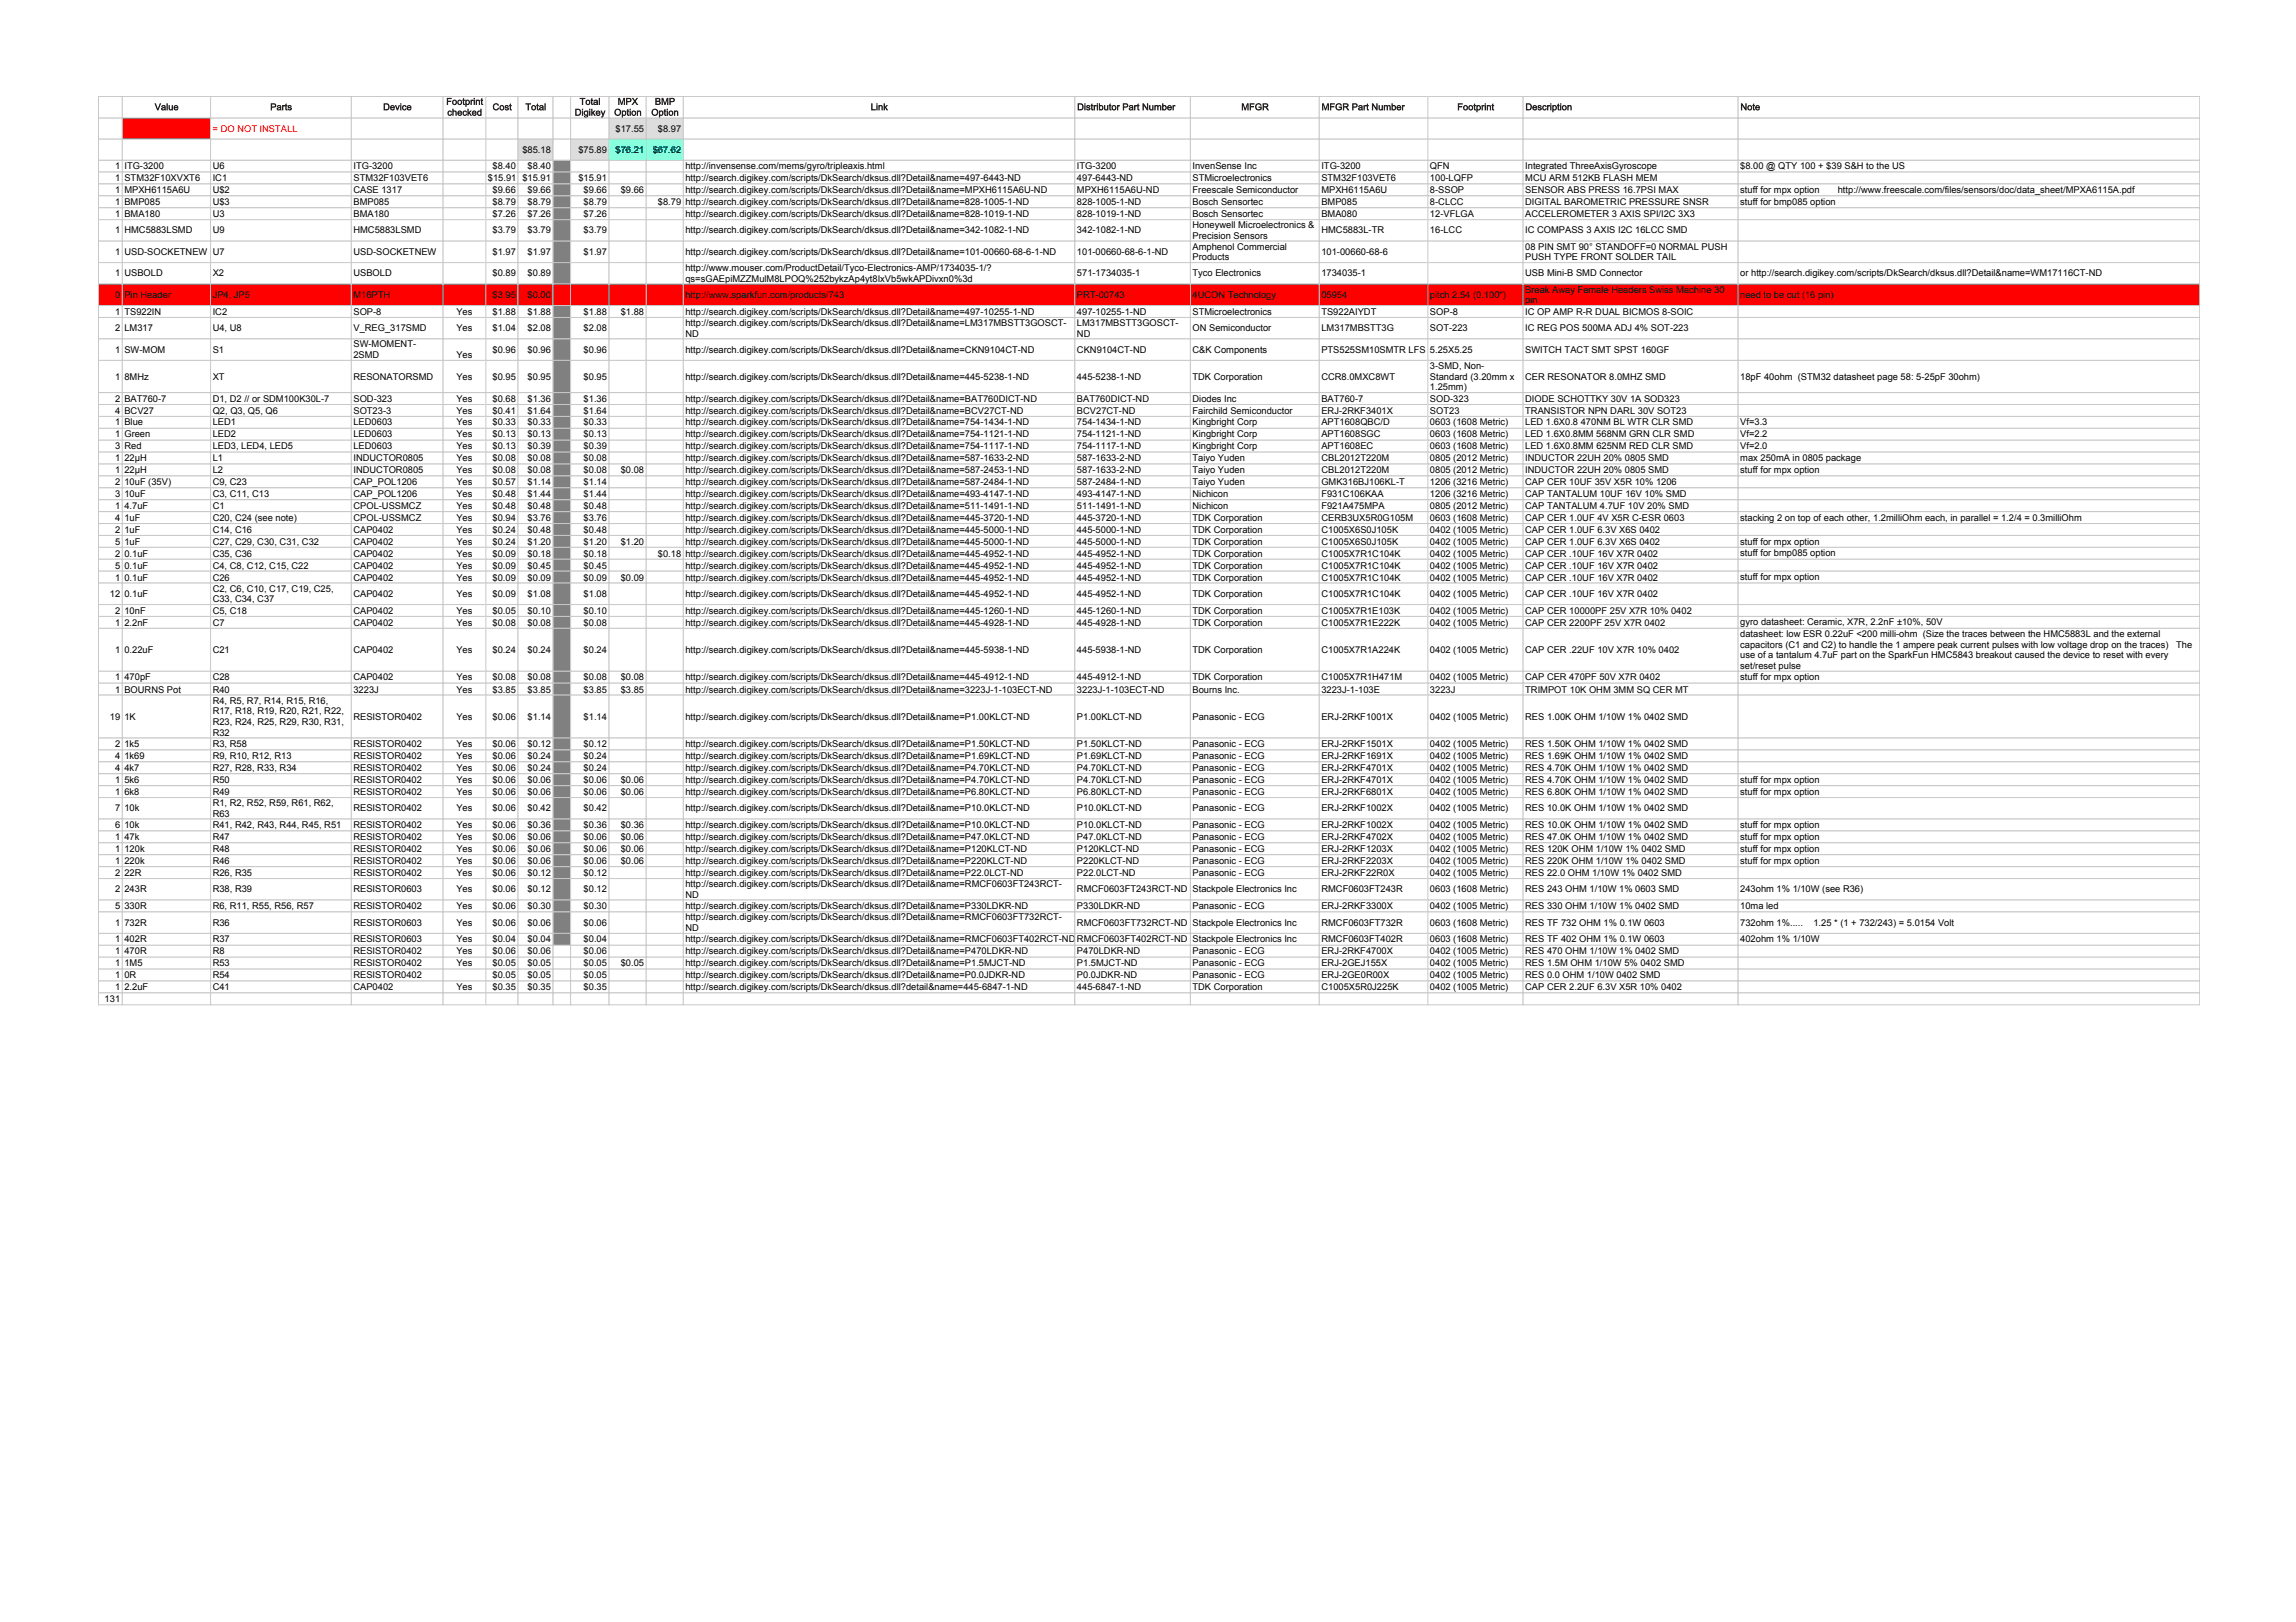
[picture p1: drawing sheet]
<svg xmlns="http://www.w3.org/2000/svg" width="297mm" height="210mm" viewBox="0 0 297 210" stroke-linecap="round" stroke-linejoin="round" font-family="sans-serif">
<defs><g id="words">
<g font-size="1.2" fill="#fff">
<text x="20" y="14.3">Value</text>
<text x="34.9" y="14.3">Parts</text>
<text x="49.5" y="14.3">Device</text>
<text x="57.7" y="13.6">Footprint</text>
<text x="57.8" y="15">checked</text>
<text x="63.7" y="14.3">Cost</text>
<text x="67.9" y="14.3">Total</text>
<text x="74.3" y="15">Digikey</text>
<text x="75" y="13.6">Total</text>
<text x="79.4" y="15">Option</text>
<text x="79.9" y="13.6">MPX</text>
<text x="84.2" y="15">Option</text>
<text x="84.7" y="13.6">BMP</text>
<text x="112.6" y="14.3">Link</text>
<text x="139.3" y="14.3">Distributor Part Number</text>
<text x="160.6" y="14.3">MFGR</text>
<text x="171" y="14.3">MFGR Part Number</text>
<text x="188.5" y="14.3">Footprint</text>
<text x="197.3" y="14.3">Description</text>
<text x="225.1" y="14.3">Note</text>
</g>
<text font-size="1.2" fill="#f00" x="27.5" y="17">= DO NOT INSTALL</text>
<g font-size="1.2">
<text x="79.6" y="17">$17.55</text>
<text x="85.1" y="17">$8.97</text>
<text x="14.9" y="21.9">1 ITG-3200</text>
<text x="14.9" y="23.4">1 STM32F10XVXT6</text>
<text x="27.5" y="21.9">U6</text>
<text x="27.5" y="23.4">IC1</text>
<text x="45.7" y="21.9">ITG-3200</text>
<text x="45.7" y="23.4">STM32F103VET6</text>
<text x="63.1" y="23.4">$15.91 $15.91</text>
<text x="63.7" y="21.9">$8.40</text>
<text x="67.6" y="19.8">$85.18</text>
<text x="68.3" y="21.9">$8.40</text>
<text x="74.8" y="23.4">$15.91</text>
<text x="74.8" y="19.8">$75.89</text>
<text x="79.6" y="19.8">$76.21</text>
<text x="84.4" y="19.8">$67.62</text>
<text x="88.7" y="21.9">http://invensense.com/mems/gyro/tripleaxis.html</text>
<text x="88.7" y="23.4">http://search.digikey.com/scripts/DkSearch/dksus.dll?Detail&amp;name=497-6443-ND</text>
<text x="139.3" y="21.9">ITG-3200</text>
<text x="139.3" y="23.4">497-6443-ND</text>
<text x="154.3" y="21.9">InvenSense Inc</text>
<text x="154.3" y="23.4">STMicroelectronics</text>
<text x="171" y="21.9">ITG-3200</text>
<text x="171" y="23.4">STM32F103VET6</text>
<text x="185" y="21.9">QFN</text>
<text x="185" y="23.4">100-LQFP</text>
<text x="197.3" y="21.9">Integrated ThreeAxisGyroscope</text>
<text x="197.3" y="23.4">MCU ARM 512KB FLASH MEM</text>
<text x="225.1" y="21.9">$8.00 @ QTY 100 + $39 S&amp;H to the US</text>
<text x="14.9" y="25">1 MPXH6115A6U</text>
<text x="14.9" y="26.5">1 BMP085</text>
<text x="14.9" y="28.1">1 BMA180</text>
<text x="27.5" y="25">U$2</text>
<text x="27.5" y="26.5">U$3</text>
<text x="27.5" y="28.1">U3</text>
<text x="45.7" y="25">CASE 1317</text>
<text x="45.7" y="26.5">BMP085</text>
<text x="45.7" y="28.1">BMA180</text>
<text x="63.7" y="25">$9.66</text>
<text x="63.7" y="26.5">$8.79</text>
<text x="63.7" y="28.1">$7.26</text>
<text x="68.3" y="25">$9.66</text>
<text x="68.3" y="26.5">$8.79</text>
<text x="68.3" y="28.1">$7.26</text>
<text x="75.5" y="25">$9.66</text>
<text x="75.5" y="26.5">$8.79</text>
<text x="75.5" y="28.1">$7.26</text>
<text x="80.3" y="25">$9.66</text>
<text x="85.1" y="26.5">$8.79 http://search.digikey.com/scripts/DkSearch/dksus.dll?Detail&amp;name=828-1005-1-ND</text>
<text x="88.7" y="25">http://search.digikey.com/scripts/DkSearch/dksus.dll?Detail&amp;name=MPXH6115A6U-ND</text>
<text x="88.7" y="28.1">http://search.digikey.com/scripts/DkSearch/dksus.dll?Detail&amp;name=828-1019-1-ND</text>
<text x="139.3" y="25">MPXH6115A6U-ND</text>
<text x="139.3" y="26.5">828-1005-1-ND</text>
<text x="139.3" y="28.1">828-1019-1-ND</text>
<text x="154.3" y="25">Freescale Semiconductor</text>
<text x="154.3" y="26.5">Bosch Sensortec</text>
<text x="154.3" y="28.1">Bosch Sensortec</text>
<text x="154.3" y="29.5">Honeywell Microelectronics &amp;</text>
<text x="171" y="25">MPXH6115A6U</text>
<text x="171" y="26.5">BMP085</text>
<text x="171" y="28.1">BMA080</text>
<text x="185" y="25">8-SSOP</text>
<text x="185" y="26.5">8-CLCC</text>
<text x="185" y="28.1">12-VFLGA</text>
<text x="197.3" y="25">SENSOR ABS PRESS 16.7PSI MAX</text>
<text x="197.3" y="26.5">DIGITAL BAROMETRIC PRESSURE SNSR</text>
<text x="197.3" y="28.1">ACCELEROMETER 3 AXIS SPI/I2C 3X3</text>
<text x="225.1" y="25">stuff for mpx option</text>
<text x="225.1" y="26.5">stuff for bmp085 option</text>
<text x="237.8" y="25">http://www.freescale.com/files/sensors/doc/data_sheet/MPXA6115A.pdf</text>
<text x="14.9" y="30.2">1</text>
<text x="14.9" y="33">1</text>
<text x="14.9" y="35.8">1</text>
<text x="16.1" y="30.2">HMC5883LSMD</text>
<text x="16.1" y="33">USD-SOCKETNEW</text>
<text x="16.1" y="35.8">USBOLD</text>
<text x="27.5" y="30.2">U9</text>
<text x="27.5" y="33">U7</text>
<text x="27.5" y="35.8">X2</text>
<text x="45.7" y="30.2">HMC5883LSMD</text>
<text x="45.7" y="33">USD-SOCKETNEW</text>
<text x="45.7" y="35.8">USBOLD</text>
<text x="63.7" y="30.2">$3.79</text>
<text x="63.7" y="33">$1.97</text>
<text x="63.7" y="35.8">$0.89</text>
<text x="68.3" y="30.2">$3.79</text>
<text x="68.3" y="33">$1.97</text>
<text x="68.3" y="35.8">$0.89</text>
<text x="75.5" y="30.2">$3.79</text>
<text x="75.5" y="33">$1.97</text>
<text x="88.7" y="30.2">http://search.digikey.com/scripts/DkSearch/dksus.dll?Detail&amp;name=342-1082-1-ND</text>
<text x="88.7" y="33">http://search.digikey.com/scripts/DkSearch/dksus.dll?Detail&amp;name=101-00660-68-6-1-ND</text>
<text x="88.7" y="35.1">http://www.mouser.com/ProductDetail/Tyco-Electronics-AMP/1734035-1/?</text>
<text x="139.3" y="30.2">342-1082-1-ND</text>
<text x="139.3" y="33">101-00660-68-6-1-ND</text>
<text x="139.3" y="35.8">571-1734035-1</text>
<text x="154.3" y="30.9">Precision Sensors</text>
<text x="154.3" y="32.3">Amphenol Commercial</text>
<text x="154.3" y="33.7">Products</text>
<text x="154.3" y="35.8">Tyco Electronics</text>
<text x="171" y="30.2">HMC5883L-TR</text>
<text x="171" y="33">101-00660-68-6</text>
<text x="171" y="35.8">1734035-1</text>
<text x="185" y="30.2">16-LCC</text>
<text x="197.3" y="30.2">IC COMPASS 3 AXIS I2C 16LCC SMD</text>
<text x="197.3" y="32.3">08 PIN SMT 90° STANDOFF=0 NORMAL PUSH</text>
<text x="197.3" y="33.7">PUSH TYPE FRONT SOLDER TAIL</text>
<text x="197.3" y="35.8">USB Mini-B SMD Connector</text>
<text x="225.1" y="35.8">or http://search.digikey.com/scripts/DkSearch/dksus.dll?Detail&amp;name=WM17116CT-ND</text>
<text x="14.9" y="38.6">0</text>
<text x="14.9" y="40.7">1 TS922IN</text>
<text x="16.1" y="38.6">Pin Header</text>
<text x="27.5" y="38.6">JP4, JP5</text>
<text x="27.5" y="40.7">IC2</text>
<text x="45.7" y="38.6">M16PTH</text>
<text x="45.7" y="40.7">SOP-8</text>
<text x="59" y="40.7">Yes</text>
<text x="63.7" y="38.6">$3.95</text>
<text x="63.7" y="40.7">$1.88</text>
<text x="68.3" y="38.6">$0.00</text>
<text x="68.3" y="40.7">$1.88</text>
<text x="75.5" y="40.7">$1.88</text>
<text x="80.3" y="40.7">$1.88</text>
<text x="88.7" y="36.5">qs=sGAEpiMZZMulM8LPOQ%252bykzAp4yt8IxVb5wkAPDivxn0%3d</text>
<text x="88.7" y="38.6">http://www.sparkfun.com/products/743</text>
<text x="88.7" y="40.7">http://search.digikey.com/scripts/DkSearch/dksus.dll?Detail&amp;name=497-10255-1-ND</text>
<text x="139.3" y="38.6">PRT-00743</text>
<text x="139.3" y="40.7">497-10255-1-ND</text>
<text x="154.3" y="38.6">4UCON Technology</text>
<text x="154.3" y="40.7">STMicroelectronics</text>
<text x="171" y="38.6">05954</text>
<text x="171" y="40.7">TS922AIYDT</text>
<text x="185" y="38.6">pitch 2.54 (0.100&quot;)</text>
<text x="185" y="40.7">SOP-8</text>
<text x="197.3" y="37.9">Break Away Female Headers Swiss Machine 30</text>
<text x="197.3" y="39.2">pin</text>
<text x="197.3" y="40.7">IC OP AMP R-R DUAL BICMOS 8-SOIC</text>
<text x="225.1" y="38.6">need to be cut (16 pin)</text>
<text x="14.9" y="42.9">2</text>
<text x="14.9" y="45.6">1</text>
<text x="16.1" y="42.9">LM317</text>
<text x="16.1" y="45.6">SW-MOM</text>
<text x="27.5" y="42.9">U4, U8</text>
<text x="27.5" y="45.6">S1</text>
<text x="45.7" y="42.9">V_REG_317SMD</text>
<text x="45.7" y="45">SW-MOMENT-</text>
<text x="45.7" y="46.3">2SMD</text>
<text x="59" y="42.9">Yes</text>
<text x="59" y="46.3">Yes</text>
<text x="63.7" y="42.9">$1.04</text>
<text x="63.7" y="45.6">$0.96</text>
<text x="68.3" y="42.9">$2.08</text>
<text x="68.3" y="45.6">$0.96</text>
<text x="75.5" y="42.9">$2.08</text>
<text x="75.5" y="45.6">$0.96</text>
<text x="88.7" y="42.2">http://search.digikey.com/scripts/DkSearch/dksus.dll?Detail&amp;name=LM317MBSTT3GOSCT-</text>
<text x="88.7" y="43.6">ND</text>
<text x="88.7" y="45.6">http://search.digikey.com/scripts/DkSearch/dksus.dll?Detail&amp;name=CKN9104CT-ND</text>
<text x="139.3" y="42.2">LM317MBSTT3GOSCT-</text>
<text x="139.3" y="43.6">ND</text>
<text x="139.3" y="45.6">CKN9104CT-ND</text>
<text x="154.3" y="42.9">ON Semiconductor</text>
<text x="154.3" y="45.6">C&amp;K Components</text>
<text x="171" y="42.9">LM317MBSTT3G</text>
<text x="171" y="45.6">PTS525SM10SMTR LFS</text>
<text x="185" y="42.9">SOT-223</text>
<text x="185" y="45.6">5.25X5.25</text>
<text x="185" y="47.7">3-SMD, Non-</text>
<text x="197.3" y="42.9">IC REG POS 500MA ADJ 4% SOT-223</text>
<text x="197.3" y="45.6">SWITCH TACT SMT SPST 160GF</text>
<text x="14.9" y="49.1">1</text>
<text x="14.9" y="52">2 BAT760-7</text>
<text x="14.9" y="53.5">4 BCV27</text>
<text x="16.1" y="49.1">8MHz</text>
<text x="27.5" y="49.1">XT</text>
<text x="27.5" y="52">D1, D2 // or SDM100K30L-7</text>
<text x="27.5" y="53.5">Q2, Q3, Q5, Q6</text>
<text x="45.7" y="49.1">RESONATORSMD</text>
<text x="45.7" y="52">SOD-323</text>
<text x="45.7" y="53.5">SOT23-3</text>
<text x="59" y="49.1">Yes</text>
<text x="59" y="52">Yes</text>
<text x="59" y="53.5">Yes</text>
<text x="63.7" y="49.1">$0.95</text>
<text x="63.7" y="52">$0.68</text>
<text x="63.7" y="53.5">$0.41</text>
<text x="68.3" y="49.1">$0.95</text>
<text x="68.3" y="52">$1.36</text>
<text x="68.3" y="53.5">$1.64</text>
<text x="75.5" y="49.1">$0.95</text>
<text x="75.5" y="52">$1.36</text>
<text x="75.5" y="53.5">$1.64</text>
<text x="88.7" y="49.1">http://search.digikey.com/scripts/DkSearch/dksus.dll?Detail&amp;name=445-5238-1-ND</text>
<text x="88.7" y="52">http://search.digikey.com/scripts/DkSearch/dksus.dll?Detail&amp;name=BAT760DICT-ND</text>
<text x="88.7" y="53.5">http://search.digikey.com/scripts/DkSearch/dksus.dll?Detail&amp;name=BCV27CT-ND</text>
<text x="139.3" y="49.1">445-5238-1-ND</text>
<text x="139.3" y="52">BAT760DICT-ND</text>
<text x="139.3" y="53.5">BCV27CT-ND</text>
<text x="154.3" y="49.1">TDK Corporation</text>
<text x="154.3" y="52">Diodes Inc</text>
<text x="154.3" y="53.5">Fairchild Semiconductor</text>
<text x="171" y="49.1">CCR8.0MXC8WT</text>
<text x="171" y="52">BAT760-7</text>
<text x="171" y="53.5">ERJ-2RKF3401X</text>
<text x="185" y="49.1">Standard (3.20mm x</text>
<text x="185" y="50.5">1.25mm)</text>
<text x="185" y="52">SOD-323</text>
<text x="185" y="53.5">SOT23</text>
<text x="197.3" y="49.1">CER RESONATOR 8.0MHZ SMD</text>
<text x="197.3" y="52">DIODE SCHOTTKY 30V 1A SOD323</text>
<text x="197.3" y="53.5">TRANSISTOR NPN DARL 30V SOT23</text>
<text x="225.1" y="49.1">18pF 40ohm (STM32 datasheet page 58: 5-25pF 30ohm)</text>
<text x="14.9" y="55.1">1 Blue</text>
<text x="14.9" y="56.6">1 Green</text>
<text x="14.9" y="58.1">3 Red</text>
<text x="14.9" y="59.7">1</text>
<text x="16.1" y="59.7">22µH</text>
<text x="27.5" y="55.1">LED1</text>
<text x="27.5" y="56.6">LED2</text>
<text x="27.5" y="58.1">LED3, LED4, LED5</text>
<text x="27.5" y="59.7">L1</text>
<text x="45.7" y="55.1">LED0603</text>
<text x="45.7" y="56.6">LED0603</text>
<text x="45.7" y="58.1">LED0603</text>
<text x="45.7" y="59.7">INDUCTOR0805</text>
<text x="59" y="55.1">Yes</text>
<text x="59" y="56.6">Yes</text>
<text x="59" y="58.1">Yes</text>
<text x="59" y="59.7">Yes</text>
<text x="63.7" y="55.1">$0.33</text>
<text x="63.7" y="56.6">$0.13</text>
<text x="63.7" y="58.1">$0.13</text>
<text x="63.7" y="59.7">$0.08</text>
<text x="68.3" y="55.1">$0.33</text>
<text x="68.3" y="56.6">$0.13</text>
<text x="68.3" y="58.1">$0.39</text>
<text x="68.3" y="59.7">$0.08</text>
<text x="75.5" y="55.1">$0.33</text>
<text x="75.5" y="56.6">$0.13</text>
<text x="75.5" y="58.1">$0.39</text>
<text x="75.5" y="59.7">$0.08</text>
<text x="88.7" y="55.1">http://search.digikey.com/scripts/DkSearch/dksus.dll?Detail&amp;name=754-1434-1-ND</text>
<text x="88.7" y="56.6">http://search.digikey.com/scripts/DkSearch/dksus.dll?Detail&amp;name=754-1121-1-ND</text>
<text x="88.7" y="58.1">http://search.digikey.com/scripts/DkSearch/dksus.dll?Detail&amp;name=754-1117-1-ND</text>
<text x="88.7" y="59.7">http://search.digikey.com/scripts/DkSearch/dksus.dll?Detail&amp;name=587-1633-2-ND</text>
<text x="139.3" y="55.1">754-1434-1-ND</text>
<text x="139.3" y="56.6">754-1121-1-ND</text>
<text x="139.3" y="58.1">754-1117-1-ND</text>
<text x="139.3" y="59.7">587-1633-2-ND</text>
<text x="154.3" y="55.1">Kingbright Corp</text>
<text x="154.3" y="56.6">Kingbright Corp</text>
<text x="154.3" y="58.1">Kingbright Corp</text>
<text x="154.3" y="59.7">Taiyo Yuden</text>
<text x="171" y="55.1">APT1608QBC/D</text>
<text x="171" y="56.6">APT1608SGC</text>
<text x="171" y="58.1">APT1608EC</text>
<text x="171" y="59.7">CBL2012T220M</text>
<text x="185" y="55.1">0603 (1608 Metric)</text>
<text x="185" y="56.6">0603 (1608 Metric)</text>
<text x="185" y="58.1">0603 (1608 Metric)</text>
<text x="185" y="59.7">0805 (2012 Metric)</text>
<text x="197.3" y="55.1">LED 1.6X0.8 470NM BL WTR CLR SMD</text>
<text x="197.3" y="56.6">LED 1.6X0.8MM 568NM GRN CLR SMD</text>
<text x="197.3" y="58.1">LED 1.6X0.8MM 625NM RED CLR SMD</text>
<text x="197.3" y="59.7">INDUCTOR 22UH 20% 0805 SMD</text>
<text x="225.1" y="55.1">Vf=3.3</text>
<text x="225.1" y="56.6">Vf=2.2</text>
<text x="225.1" y="58.1">Vf=2.0</text>
<text x="225.1" y="59.7">max 250mA in 0805 package</text>
<text x="14.9" y="61.2">1</text>
<text x="14.9" y="62.8">2</text>
<text x="14.9" y="64.3">3</text>
<text x="14.9" y="65.9">1</text>
<text x="16.1" y="61.2">22µH</text>
<text x="16.1" y="62.8">10uF (35V)</text>
<text x="16.1" y="64.3">10uF</text>
<text x="16.1" y="65.9">4.7uF</text>
<text x="27.5" y="61.2">L2</text>
<text x="27.5" y="62.8">C9, C23</text>
<text x="27.5" y="64.3">C3, C11, C13</text>
<text x="27.5" y="65.9">C1</text>
<text x="45.7" y="61.2">INDUCTOR0805</text>
<text x="45.7" y="62.8">CAP_POL1206</text>
<text x="45.7" y="64.3">CAP_POL1206</text>
<text x="45.7" y="65.9">CPOL-USSMCZ</text>
<text x="59" y="61.2">Yes</text>
<text x="59" y="62.8">Yes</text>
<text x="59" y="64.3">Yes</text>
<text x="59" y="65.9">Yes</text>
<text x="63.7" y="61.2">$0.08</text>
<text x="63.7" y="62.8">$0.57</text>
<text x="63.7" y="64.3">$0.48</text>
<text x="63.7" y="65.8">$0.48</text>
<text x="68.3" y="61.2">$0.08</text>
<text x="68.3" y="62.8">$1.14</text>
<text x="68.3" y="64.3">$1.44</text>
<text x="68.3" y="65.8">$0.48</text>
<text x="75.5" y="61.2">$0.08</text>
<text x="75.5" y="62.8">$1.14</text>
<text x="75.5" y="64.3">$1.44</text>
<text x="75.5" y="65.9">$0.48</text>
<text x="80.3" y="61.2">$0.08</text>
<text x="88.7" y="61.2">http://search.digikey.com/scripts/DkSearch/dksus.dll?Detail&amp;name=587-2453-1-ND</text>
<text x="88.7" y="62.8">http://search.digikey.com/scripts/DkSearch/dksus.dll?Detail&amp;name=587-2484-1-ND</text>
<text x="88.7" y="64.3">http://search.digikey.com/scripts/DkSearch/dksus.dll?Detail&amp;name=493-4147-1-ND</text>
<text x="88.7" y="65.9">http://search.digikey.com/scripts/DkSearch/dksus.dll?Detail&amp;name=511-1491-1-ND</text>
<text x="139.3" y="61.2">587-1633-2-ND</text>
<text x="139.3" y="62.8">587-2484-1-ND</text>
<text x="139.3" y="64.3">493-4147-1-ND</text>
<text x="139.3" y="65.9">511-1491-1-ND</text>
<text x="154.3" y="61.2">Taiyo Yuden</text>
<text x="154.3" y="62.8">Taiyo Yuden</text>
<text x="154.3" y="64.3">Nichicon</text>
<text x="154.3" y="65.9">Nichicon</text>
<text x="171" y="61.2">CBL2012T220M</text>
<text x="171" y="62.8">GMK316BJ106KL-T</text>
<text x="171" y="64.4">F931C106KAA</text>
<text x="171" y="65.9">F921A475MPA</text>
<text x="185" y="61.2">0805 (2012 Metric)</text>
<text x="185" y="62.8">1206 (3216 Metric)</text>
<text x="185" y="64.4">1206 (3216 Metric)</text>
<text x="185" y="65.9">0805 (2012 Metric)</text>
<text x="197.3" y="61.2">INDUCTOR 22UH 20% 0805 SMD</text>
<text x="197.3" y="62.8">CAP CER 10UF 35V X5R 10% 1206</text>
<text x="197.3" y="64.4">CAP TANTALUM 10UF 16V 10% SMD</text>
<text x="197.3" y="65.9">CAP TANTALUM 4.7UF 10V 20% SMD</text>
<text x="225.1" y="61.2">stuff for mpx option</text>
<text x="14.9" y="67.5">4</text>
<text x="14.9" y="69">2</text>
<text x="14.9" y="70.5">5</text>
<text x="16.1" y="67.5">1uF</text>
<text x="16.1" y="69">1uF</text>
<text x="16.1" y="70.5">1uF</text>
<text x="27.5" y="67.5">C20, C24 (see note)</text>
<text x="27.5" y="69">C14, C16</text>
<text x="27.5" y="70.5">C27, C29, C30, C31, C32</text>
<text x="45.7" y="67.5">CPOL-USSMCZ</text>
<text x="45.7" y="69">CAP0402</text>
<text x="45.7" y="70.5">CAP0402</text>
<text x="59" y="67.5">Yes</text>
<text x="59" y="69">Yes</text>
<text x="59" y="70.5">Yes</text>
<text x="63.7" y="67.4">$0.94</text>
<text x="63.7" y="69">$0.24</text>
<text x="63.7" y="70.5">$0.24</text>
<text x="68.3" y="67.4">$3.76</text>
<text x="68.3" y="69">$0.48</text>
<text x="68.3" y="70.5">$1.20</text>
<text x="75.5" y="67.5">$3.76</text>
<text x="75.5" y="69">$0.48</text>
<text x="75.5" y="70.5">$1.20</text>
<text x="80.3" y="70.5">$1.20</text>
<text x="88.7" y="67.5">http://search.digikey.com/scripts/DkSearch/dksus.dll?Detail&amp;name=445-3720-1-ND</text>
<text x="88.7" y="69">http://search.digikey.com/scripts/DkSearch/dksus.dll?Detail&amp;name=445-5000-1-ND</text>
<text x="88.7" y="70.5">http://search.digikey.com/scripts/DkSearch/dksus.dll?Detail&amp;name=445-5000-1-ND</text>
<text x="139.3" y="67.5">445-3720-1-ND</text>
<text x="139.3" y="69">445-5000-1-ND</text>
<text x="139.3" y="70.5">445-5000-1-ND</text>
<text x="154.3" y="67.5">TDK Corporation</text>
<text x="154.3" y="69">TDK Corporation</text>
<text x="154.3" y="70.5">TDK Corporation</text>
<text x="171" y="67.5">CERB3UX5R0G105M</text>
<text x="171" y="69">C1005X6S0J105K</text>
<text x="171" y="70.5">C1005X6S0J105K</text>
<text x="185" y="67.5">0603 (1608 Metric)</text>
<text x="185" y="69">0402 (1005 Metric)</text>
<text x="185" y="70.5">0402 (1005 Metric)</text>
<text x="197.3" y="67.5">CAP CER 1.0UF 4V X5R C-ESR 0603</text>
<text x="197.3" y="69">CAP CER 1.0UF 6.3V X6S 0402</text>
<text x="197.3" y="70.5">CAP CER 1.0UF 6.3V X6S 0402</text>
<text x="225.1" y="67.4">stacking 2 on top of each other, 1.2milliOhm each, in parallel = 1.2/4 = 0.3milliOhm</text>
<text x="225.1" y="70.5">stuff for mpx option</text>
<text x="14.2" y="77.2">12</text>
<text x="14.9" y="72.1">2</text>
<text x="14.9" y="73.6">5</text>
<text x="14.9" y="75.2">1</text>
<text x="16.1" y="72.1">0.1uF</text>
<text x="16.1" y="73.6">0.1uF</text>
<text x="16.1" y="75.2">0.1uF</text>
<text x="16.1" y="77.2">0.1uF</text>
<text x="27.5" y="72.1">C35, C36</text>
<text x="27.5" y="73.6">C4, C8, C12, C15, C22</text>
<text x="27.5" y="75.2">C26</text>
<text x="27.5" y="76.5">C2, C6, C10, C17, C19, C25,</text>
<text x="27.5" y="77.9">C33, C34, C37</text>
<text x="45.7" y="72.1">CAP0402</text>
<text x="45.7" y="73.6">CAP0402</text>
<text x="45.7" y="75.2">CAP0402</text>
<text x="45.7" y="77.2">CAP0402</text>
<text x="59" y="72.1">Yes</text>
<text x="59" y="73.6">Yes</text>
<text x="59" y="75.2">Yes</text>
<text x="59" y="77.2">Yes</text>
<text x="63.7" y="72.1">$0.09</text>
<text x="63.7" y="73.6">$0.09</text>
<text x="63.7" y="75.2">$0.09</text>
<text x="63.7" y="77.2">$0.09</text>
<text x="68.3" y="72.1">$0.18</text>
<text x="68.3" y="73.6">$0.45</text>
<text x="68.3" y="75.2">$0.09</text>
<text x="68.3" y="77.2">$1.08</text>
<text x="75.5" y="72.1">$0.18</text>
<text x="75.5" y="73.6">$0.45</text>
<text x="75.5" y="75.2">$0.09</text>
<text x="75.5" y="77.2">$1.08</text>
<text x="80.3" y="75.2">$0.09</text>
<text x="85.1" y="72.1">$0.18 http://search.digikey.com/scripts/DkSearch/dksus.dll?Detail&amp;name=445-4952-1-ND</text>
<text x="88.7" y="73.6">http://search.digikey.com/scripts/DkSearch/dksus.dll?Detail&amp;name=445-4952-1-ND</text>
<text x="88.7" y="75.2">http://search.digikey.com/scripts/DkSearch/dksus.dll?Detail&amp;name=445-4952-1-ND</text>
<text x="88.7" y="77.2">http://search.digikey.com/scripts/DkSearch/dksus.dll?Detail&amp;name=445-4952-1-ND</text>
<text x="139.3" y="72.1">445-4952-1-ND</text>
<text x="139.3" y="73.6">445-4952-1-ND</text>
<text x="139.3" y="75.2">445-4952-1-ND</text>
<text x="139.3" y="77.2">445-4952-1-ND</text>
<text x="154.3" y="72.1">TDK Corporation</text>
<text x="154.3" y="73.6">TDK Corporation</text>
<text x="154.3" y="75.2">TDK Corporation</text>
<text x="154.3" y="77.2">TDK Corporation</text>
<text x="171" y="72.1">C1005X7R1C104K</text>
<text x="171" y="73.6">C1005X7R1C104K</text>
<text x="171" y="75.2">C1005X7R1C104K</text>
<text x="171" y="77.2">C1005X7R1C104K</text>
<text x="185" y="72.1">0402 (1005 Metric)</text>
<text x="185" y="73.6">0402 (1005 Metric)</text>
<text x="185" y="75.2">0402 (1005 Metric)</text>
<text x="185" y="77.2">0402 (1005 Metric)</text>
<text x="197.3" y="72.1">CAP CER .10UF 16V X7R 0402</text>
<text x="197.3" y="73.6">CAP CER .10UF 16V X7R 0402</text>
<text x="197.3" y="75.2">CAP CER .10UF 16V X7R 0402</text>
<text x="197.3" y="77.2">CAP CER .10UF 16V X7R 0402</text>
<text x="225.1" y="72">stuff for bmp085 option</text>
<text x="225.1" y="75.1">stuff for mpx option</text>
<text x="14.9" y="79.5">2</text>
<text x="14.9" y="81">1</text>
<text x="16.1" y="79.5">10nF</text>
<text x="16.1" y="81">2.2nF</text>
<text x="27.5" y="79.5">C5, C18</text>
<text x="27.5" y="81">C7</text>
<text x="45.7" y="79.5">CAP0402</text>
<text x="45.7" y="81">CAP0402</text>
<text x="59" y="79.5">Yes</text>
<text x="59" y="81">Yes</text>
<text x="63.7" y="79.5">$0.05</text>
<text x="63.7" y="81">$0.08</text>
<text x="68.3" y="79.4">$0.10</text>
<text x="68.3" y="81">$0.08</text>
<text x="75.5" y="79.4">$0.10</text>
<text x="75.5" y="81">$0.08</text>
<text x="88.7" y="79.5">http://search.digikey.com/scripts/DkSearch/dksus.dll?Detail&amp;name=445-1260-1-ND</text>
<text x="88.7" y="81">http://search.digikey.com/scripts/DkSearch/dksus.dll?Detail&amp;name=445-4928-1-ND</text>
<text x="139.3" y="79.5">445-1260-1-ND</text>
<text x="139.3" y="81">445-4928-1-ND</text>
<text x="154.3" y="79.5">TDK Corporation</text>
<text x="154.3" y="81">TDK Corporation</text>
<text x="171" y="79.5">C1005X7R1E103K</text>
<text x="171" y="81">C1005X7R1E222K</text>
<text x="185" y="79.5">0402 (1005 Metric)</text>
<text x="185" y="81">0402 (1005 Metric)</text>
<text x="197.3" y="79.5">CAP CER 10000PF 25V X7R 10% 0402</text>
<text x="197.3" y="81">CAP CER 2200PF 25V X7R 0402</text>
<text x="225.1" y="80.9">gyro datasheet: Ceramic, X7R, 2.2nF ±10%, 50V</text>
<text x="225.1" y="82.4">datasheet: low ESR 0.22uF &lt;200 milli-ohm (Size the traces between the HMC5883L and the external</text>
<text x="225.1" y="83.8">capacitors (C1 and C2) to handle the 1 ampere peak current pulses with low voltage drop on the traces)</text>
<text x="281.6" y="83.8">The</text>
<text x="14.9" y="84.5">1</text>
<text x="14.9" y="88">1</text>
<text x="14.9" y="89.7">1 BOURNS Pot</text>
<text x="16.1" y="84.5">0.22uF</text>
<text x="16.1" y="88">470pF</text>
<text x="27.5" y="84.5">C21</text>
<text x="27.5" y="88">C28</text>
<text x="27.5" y="89.7">R40</text>
<text x="45.7" y="84.5">CAP0402</text>
<text x="45.7" y="88">CAP0402</text>
<text x="45.7" y="89.7">3223J</text>
<text x="59" y="84.5">Yes</text>
<text x="59" y="88">Yes</text>
<text x="59" y="89.7">Yes</text>
<text x="63.7" y="84.5">$0.24</text>
<text x="63.7" y="88">$0.08</text>
<text x="63.7" y="89.7">$3.85</text>
<text x="68.3" y="84.5">$0.24</text>
<text x="68.3" y="88">$0.08</text>
<text x="68.3" y="89.7">$3.85</text>
<text x="75.5" y="84.5">$0.24</text>
<text x="75.5" y="88">$0.08</text>
<text x="75.5" y="89.7">$3.85</text>
<text x="80.3" y="88">$0.08</text>
<text x="80.3" y="89.7">$3.85</text>
<text x="88.7" y="84.5">http://search.digikey.com/scripts/DkSearch/dksus.dll?Detail&amp;name=445-5938-1-ND</text>
<text x="88.7" y="88">http://search.digikey.com/scripts/DkSearch/dksus.dll?Detail&amp;name=445-4912-1-ND</text>
<text x="88.7" y="89.7">http://search.digikey.com/scripts/DkSearch/dksus.dll?Detail&amp;name=3223J-1-103ECT-ND</text>
<text x="139.3" y="84.5">445-5938-1-ND</text>
<text x="139.3" y="88">445-4912-1-ND</text>
<text x="139.3" y="89.7">3223J-1-103ECT-ND</text>
<text x="154.3" y="84.5">TDK Corporation</text>
<text x="154.3" y="88">TDK Corporation</text>
<text x="154.3" y="89.7">Bourns Inc.</text>
<text x="171" y="84.5">C1005X7R1A224K</text>
<text x="171" y="88">C1005X7R1H471M</text>
<text x="171" y="89.7">3223J-1-103E</text>
<text x="185" y="84.5">0402 (1005 Metric)</text>
<text x="185" y="88">0402 (1005 Metric)</text>
<text x="185" y="89.7">3223J</text>
<text x="197.3" y="84.5">CAP CER .22UF 10V X7R 10% 0402</text>
<text x="197.3" y="88">CAP CER 470PF 50V X7R 0402</text>
<text x="197.3" y="89.7">TRIMPOT 10K OHM 3MM SQ CER MT</text>
<text x="225.1" y="85.2">use of a tantalum 4.7uF part on the SparkFun HMC5843 breakout caused the device to reset with every</text>
<text x="225.1" y="86.6">set/reset pulse</text>
<text x="225.1" y="88">stuff for mpx option</text>
<text x="14.2" y="93.1">19</text>
<text x="16.1" y="93.1">1K</text>
<text x="27.5" y="91">R4, R5, R7, R14, R15, R16,</text>
<text x="27.5" y="92.4">R17, R18, R19, R20, R21, R22,</text>
<text x="27.5" y="93.8">R23, R24, R25, R29, R30, R31,</text>
<text x="27.5" y="95.2">R32</text>
<text x="45.7" y="93.1">RESISTOR0402</text>
<text x="59" y="93.1">Yes</text>
<text x="63.7" y="93.1">$0.06</text>
<text x="68.3" y="93.1">$1.14</text>
<text x="75.5" y="93.1">$1.14</text>
<text x="88.7" y="93.1">http://search.digikey.com/scripts/DkSearch/dksus.dll?Detail&amp;name=P1.00KLCT-ND</text>
<text x="139.3" y="93.1">P1.00KLCT-ND</text>
<text x="154.3" y="93.1">Panasonic - ECG</text>
<text x="171" y="93.1">ERJ-2RKF1001X</text>
<text x="185" y="93.1">0402 (1005 Metric)</text>
<text x="197.3" y="93.1">RES 1.00K OHM 1/10W 1% 0402 SMD</text>
<text x="14.9" y="96.7">2</text>
<text x="14.9" y="98.2">4</text>
<text x="14.9" y="99.8">4</text>
<text x="14.9" y="101.3">1</text>
<text x="16.1" y="96.7">1k5</text>
<text x="16.1" y="98.2">1k69</text>
<text x="16.1" y="99.8">4k7</text>
<text x="16.1" y="101.3">5k6</text>
<text x="27.5" y="96.7">R3, R58</text>
<text x="27.5" y="98.2">R9, R10, R12, R13</text>
<text x="27.5" y="99.8">R27, R28, R33, R34</text>
<text x="27.5" y="101.3">R50</text>
<text x="45.7" y="96.7">RESISTOR0402</text>
<text x="45.7" y="98.2">RESISTOR0402</text>
<text x="45.7" y="99.8">RESISTOR0402</text>
<text x="45.7" y="101.3">RESISTOR0402</text>
<text x="59" y="96.7">Yes</text>
<text x="59" y="98.2">Yes</text>
<text x="59" y="99.8">Yes</text>
<text x="59" y="101.3">Yes</text>
<text x="63.7" y="96.7">$0.06</text>
<text x="63.7" y="98.2">$0.06</text>
<text x="63.7" y="99.8">$0.06</text>
<text x="63.7" y="101.3">$0.06</text>
<text x="68.3" y="96.7">$0.12</text>
<text x="68.3" y="98.2">$0.24</text>
<text x="68.3" y="99.8">$0.24</text>
<text x="68.3" y="101.3">$0.06</text>
<text x="75.5" y="96.7">$0.12</text>
<text x="75.5" y="98.2">$0.24</text>
<text x="75.5" y="99.8">$0.24</text>
<text x="75.5" y="101.3">$0.06</text>
<text x="80.3" y="101.3">$0.06</text>
<text x="88.7" y="96.7">http://search.digikey.com/scripts/DkSearch/dksus.dll?Detail&amp;name=P1.50KLCT-ND</text>
<text x="88.7" y="98.2">http://search.digikey.com/scripts/DkSearch/dksus.dll?Detail&amp;name=P1.69KLCT-ND</text>
<text x="88.7" y="99.8">http://search.digikey.com/scripts/DkSearch/dksus.dll?Detail&amp;name=P4.70KLCT-ND</text>
<text x="88.7" y="101.3">http://search.digikey.com/scripts/DkSearch/dksus.dll?Detail&amp;name=P4.70KLCT-ND</text>
<text x="139.3" y="96.7">P1.50KLCT-ND</text>
<text x="139.3" y="98.2">P1.69KLCT-ND</text>
<text x="139.3" y="99.8">P4.70KLCT-ND</text>
<text x="139.3" y="101.3">P4.70KLCT-ND</text>
<text x="154.3" y="96.7">Panasonic - ECG</text>
<text x="154.3" y="98.2">Panasonic - ECG</text>
<text x="154.3" y="99.8">Panasonic - ECG</text>
<text x="154.3" y="101.3">Panasonic - ECG</text>
<text x="171" y="96.7">ERJ-2RKF1501X</text>
<text x="171" y="98.2">ERJ-2RKF1691X</text>
<text x="171" y="99.8">ERJ-2RKF4701X</text>
<text x="171" y="101.3">ERJ-2RKF4701X</text>
<text x="185" y="96.7">0402 (1005 Metric)</text>
<text x="185" y="98.2">0402 (1005 Metric)</text>
<text x="185" y="99.8">0402 (1005 Metric)</text>
<text x="185" y="101.3">0402 (1005 Metric)</text>
<text x="197.3" y="96.7">RES 1.50K OHM 1/10W 1% 0402 SMD</text>
<text x="197.3" y="98.2">RES 1.69K OHM 1/10W 1% 0402 SMD</text>
<text x="197.3" y="99.8">RES 4.70K OHM 1/10W 1% 0402 SMD</text>
<text x="197.3" y="101.3">RES 4.70K OHM 1/10W 1% 0402 SMD</text>
<text x="225.1" y="101.3">stuff for mpx option</text>
<text x="14.9" y="102.8">1</text>
<text x="14.9" y="105">7</text>
<text x="14.9" y="107.2">6</text>
<text x="16.1" y="102.8">6k8</text>
<text x="16.1" y="105">10k</text>
<text x="16.1" y="107.2">10k</text>
<text x="27.5" y="102.8">R49</text>
<text x="27.5" y="104.3">R1, R2, R52, R59, R61, R62,</text>
<text x="27.5" y="105.7">R63</text>
<text x="27.5" y="107.2">R41, R42, R43, R44, R45, R51</text>
<text x="45.7" y="102.8">RESISTOR0402</text>
<text x="45.7" y="105">RESISTOR0402</text>
<text x="45.7" y="107.2">RESISTOR0402</text>
<text x="59" y="102.8">Yes</text>
<text x="59" y="105">Yes</text>
<text x="59" y="107.2">Yes</text>
<text x="63.7" y="102.8">$0.06</text>
<text x="63.7" y="105">$0.06</text>
<text x="63.7" y="107.2">$0.06</text>
<text x="68.3" y="102.8">$0.06</text>
<text x="68.3" y="105">$0.42</text>
<text x="68.3" y="107.2">$0.36</text>
<text x="75.5" y="102.8">$0.06</text>
<text x="75.5" y="105">$0.42</text>
<text x="75.5" y="107.2">$0.36</text>
<text x="80.3" y="102.8">$0.06</text>
<text x="80.3" y="107.2">$0.36</text>
<text x="88.7" y="102.8">http://search.digikey.com/scripts/DkSearch/dksus.dll?Detail&amp;name=P6.80KLCT-ND</text>
<text x="88.7" y="105">http://search.digikey.com/scripts/DkSearch/dksus.dll?Detail&amp;name=P10.0KLCT-ND</text>
<text x="88.7" y="107.2">http://search.digikey.com/scripts/DkSearch/dksus.dll?Detail&amp;name=P10.0KLCT-ND</text>
<text x="139.3" y="102.8">P6.80KLCT-ND</text>
<text x="139.3" y="105">P10.0KLCT-ND</text>
<text x="139.3" y="107.2">P10.0KLCT-ND</text>
<text x="154.3" y="102.8">Panasonic - ECG</text>
<text x="154.3" y="105">Panasonic - ECG</text>
<text x="154.3" y="107.2">Panasonic - ECG</text>
<text x="171" y="102.8">ERJ-2RKF6801X</text>
<text x="171" y="105">ERJ-2RKF1002X</text>
<text x="171" y="107.2">ERJ-2RKF1002X</text>
<text x="185" y="102.8">0402 (1005 Metric)</text>
<text x="185" y="105">0402 (1005 Metric)</text>
<text x="185" y="107.2">0402 (1005 Metric)</text>
<text x="197.3" y="102.8">RES 6.80K OHM 1/10W 1% 0402 SMD</text>
<text x="197.3" y="105">RES 10.0K OHM 1/10W 1% 0402 SMD</text>
<text x="197.3" y="107.2">RES 10.0K OHM 1/10W 1% 0402 SMD</text>
<text x="225.1" y="102.8">stuff for mpx option</text>
<text x="225.1" y="107.2">stuff for mpx option</text>
<text x="14.9" y="108.7">1</text>
<text x="14.9" y="110.2">1</text>
<text x="14.9" y="111.8">1</text>
<text x="14.9" y="113.3">2</text>
<text x="16.1" y="108.7">47k</text>
<text x="16.1" y="110.2">120k</text>
<text x="16.1" y="111.8">220k</text>
<text x="16.1" y="113.3">22R</text>
<text x="27.5" y="108.7">R47</text>
<text x="27.5" y="110.2">R48</text>
<text x="27.5" y="111.8">R46</text>
<text x="27.5" y="113.3">R26, R35</text>
<text x="45.7" y="108.7">RESISTOR0402</text>
<text x="45.7" y="110.2">RESISTOR0402</text>
<text x="45.7" y="111.8">RESISTOR0402</text>
<text x="45.7" y="113.3">RESISTOR0402</text>
<text x="59" y="108.7">Yes</text>
<text x="59" y="110.2">Yes</text>
<text x="59" y="111.8">Yes</text>
<text x="59" y="113.3">Yes</text>
<text x="63.7" y="108.7">$0.06</text>
<text x="63.7" y="110.2">$0.06</text>
<text x="63.7" y="111.8">$0.06</text>
<text x="63.7" y="113.3">$0.06</text>
<text x="68.3" y="108.7">$0.06</text>
<text x="68.3" y="110.2">$0.06</text>
<text x="68.3" y="111.8">$0.06</text>
<text x="68.3" y="113.3">$0.12</text>
<text x="75.5" y="108.7">$0.06</text>
<text x="75.5" y="110.2">$0.06</text>
<text x="75.5" y="111.8">$0.06</text>
<text x="75.5" y="113.3">$0.12</text>
<text x="80.3" y="108.7">$0.06</text>
<text x="80.3" y="110.2">$0.06</text>
<text x="80.3" y="111.8">$0.06</text>
<text x="88.7" y="108.7">http://search.digikey.com/scripts/DkSearch/dksus.dll?Detail&amp;name=P47.0KLCT-ND</text>
<text x="88.7" y="110.2">http://search.digikey.com/scripts/DkSearch/dksus.dll?Detail&amp;name=P120KLCT-ND</text>
<text x="88.7" y="111.8">http://search.digikey.com/scripts/DkSearch/dksus.dll?Detail&amp;name=P220KLCT-ND</text>
<text x="88.7" y="113.3">http://search.digikey.com/scripts/DkSearch/dksus.dll?Detail&amp;name=P22.0LCT-ND</text>
<text x="139.3" y="108.7">P47.0KLCT-ND</text>
<text x="139.3" y="110.2">P120KLCT-ND</text>
<text x="139.3" y="111.8">P220KLCT-ND</text>
<text x="139.3" y="113.3">P22.0LCT-ND</text>
<text x="154.3" y="108.7">Panasonic - ECG</text>
<text x="154.3" y="110.2">Panasonic - ECG</text>
<text x="154.3" y="111.8">Panasonic - ECG</text>
<text x="154.3" y="113.3">Panasonic - ECG</text>
<text x="171" y="108.7">ERJ-2RKF4702X</text>
<text x="171" y="110.2">ERJ-2RKF1203X</text>
<text x="171" y="111.8">ERJ-2RKF2203X</text>
<text x="171" y="113.3">ERJ-2RKF22R0X</text>
<text x="185" y="108.7">0402 (1005 Metric)</text>
<text x="185" y="110.2">0402 (1005 Metric)</text>
<text x="185" y="111.8">0402 (1005 Metric)</text>
<text x="185" y="113.3">0402 (1005 Metric)</text>
<text x="197.3" y="108.7">RES 47.0K OHM 1/10W 1% 0402 SMD</text>
<text x="197.3" y="110.2">RES 120K OHM 1/10W 1% 0402 SMD</text>
<text x="197.3" y="111.8">RES 220K OHM 1/10W 1% 0402 SMD</text>
<text x="197.3" y="113.3">RES 22.0 OHM 1/10W 1% 0402 SMD</text>
<text x="225.1" y="108.7">stuff for mpx option</text>
<text x="225.1" y="110.2">stuff for mpx option</text>
<text x="225.1" y="111.8">stuff for mpx option</text>
<text x="14.9" y="115.5">2</text>
<text x="14.9" y="117.6">5</text>
<text x="14.9" y="119.8">1</text>
<text x="16.1" y="115.5">243R</text>
<text x="16.1" y="117.6">330R</text>
<text x="16.1" y="119.8">732R</text>
<text x="27.5" y="115.5">R38, R39</text>
<text x="27.5" y="117.6">R6, R11, R55, R56, R57</text>
<text x="27.5" y="119.8">R36</text>
<text x="45.7" y="115.5">RESISTOR0603</text>
<text x="45.7" y="117.6">RESISTOR0402</text>
<text x="45.7" y="119.8">RESISTOR0603</text>
<text x="59" y="115.5">Yes</text>
<text x="59" y="117.6">Yes</text>
<text x="59" y="119.8">Yes</text>
<text x="63.7" y="115.5">$0.06</text>
<text x="63.7" y="117.6">$0.06</text>
<text x="63.7" y="119.8">$0.06</text>
<text x="68.3" y="115.5">$0.12</text>
<text x="68.3" y="117.6">$0.30</text>
<text x="68.3" y="119.8">$0.06</text>
<text x="75.5" y="115.5">$0.12</text>
<text x="75.5" y="117.6">$0.30</text>
<text x="75.5" y="119.8">$0.06</text>
<text x="88.7" y="114.8">http://search.digikey.com/scripts/DkSearch/dksus.dll?Detail&amp;name=RMCF0603FT243RCT-</text>
<text x="88.7" y="116.2">ND</text>
<text x="88.7" y="117.6">http://search.digikey.com/scripts/DkSearch/dksus.dll?Detail&amp;name=P330LDKR-ND</text>
<text x="88.7" y="119.1">http://search.digikey.com/scripts/DkSearch/dksus.dll?Detail&amp;name=RMCF0603FT732RCT-</text>
<text x="139.3" y="115.5">RMCF0603FT243RCT-ND</text>
<text x="139.3" y="117.6">P330LDKR-ND</text>
<text x="139.3" y="119.8">RMCF0603FT732RCT-ND</text>
<text x="154.3" y="115.5">Stackpole Electronics Inc</text>
<text x="154.3" y="117.6">Panasonic - ECG</text>
<text x="154.3" y="119.8">Stackpole Electronics Inc</text>
<text x="171" y="115.5">RMCF0603FT243R</text>
<text x="171" y="117.6">ERJ-2RKF3300X</text>
<text x="171" y="119.8">RMCF0603FT732R</text>
<text x="185" y="115.5">0603 (1608 Metric)</text>
<text x="185" y="117.6">0402 (1005 Metric)</text>
<text x="185" y="119.8">0603 (1608 Metric)</text>
<text x="197.3" y="115.5">RES 243 OHM 1/10W 1% 0603 SMD</text>
<text x="197.3" y="117.6">RES 330 OHM 1/10W 1% 0402 SMD</text>
<text x="197.3" y="119.8">RES TF 732 OHM 1% 0.1W 0603</text>
<text x="225.1" y="115.5">243ohm 1% 1/10W (see R36)</text>
<text x="225.1" y="117.6">10ma led</text>
<text x="225.1" y="119.8">732ohm 1%.....</text>
<text x="234.6" y="119.8">1.25 * (1 + 732/243) = 5.0154 Volt</text>
<text x="14.9" y="122">1</text>
<text x="14.9" y="123.5">1</text>
<text x="14.9" y="125">1</text>
<text x="16.1" y="122">402R</text>
<text x="16.1" y="123.5">470R</text>
<text x="16.1" y="125">1M5</text>
<text x="27.5" y="122">R37</text>
<text x="27.5" y="123.5">R8</text>
<text x="27.5" y="125">R53</text>
<text x="45.7" y="122">RESISTOR0603</text>
<text x="45.7" y="123.5">RESISTOR0402</text>
<text x="45.7" y="125">RESISTOR0402</text>
<text x="59" y="122">Yes</text>
<text x="59" y="123.5">Yes</text>
<text x="59" y="125">Yes</text>
<text x="63.7" y="122">$0.04</text>
<text x="63.7" y="123.5">$0.06</text>
<text x="63.7" y="125">$0.05</text>
<text x="68.3" y="122">$0.04</text>
<text x="68.3" y="123.5">$0.06</text>
<text x="68.3" y="125">$0.05</text>
<text x="75.5" y="122">$0.04</text>
<text x="75.5" y="123.5">$0.06</text>
<text x="75.5" y="125">$0.05</text>
<text x="80.3" y="125">$0.05</text>
<text x="88.7" y="120.5">ND</text>
<text x="88.7" y="122">http://search.digikey.com/scripts/DkSearch/dksus.dll?Detail&amp;name=RMCF0603FT402RCT-NDRMCF0603FT402RCT-ND Stackpole Electronics Inc</text>
<text x="88.7" y="123.5">http://search.digikey.com/scripts/DkSearch/dksus.dll?Detail&amp;name=P470LDKR-ND</text>
<text x="88.7" y="125">http://search.digikey.com/scripts/DkSearch/dksus.dll?Detail&amp;name=P1.5MJCT-ND</text>
<text x="139.3" y="123.5">P470LDKR-ND</text>
<text x="139.3" y="125">P1.5MJCT-ND</text>
<text x="154.3" y="123.5">Panasonic - ECG</text>
<text x="154.3" y="125">Panasonic - ECG</text>
<text x="171" y="122">RMCF0603FT402R</text>
<text x="171" y="123.5">ERJ-2RKF4700X</text>
<text x="171" y="125">ERJ-2GEJ155X</text>
<text x="185" y="122">0603 (1608 Metric)</text>
<text x="185" y="123.5">0402 (1005 Metric)</text>
<text x="185" y="125">0402 (1005 Metric)</text>
<text x="197.3" y="122">RES TF 402 OHM 1% 0.1W 0603</text>
<text x="197.3" y="123.5">RES 470 OHM 1/10W 1% 0402 SMD</text>
<text x="197.3" y="125">RES 1.5M OHM 1/10W 5% 0402 SMD</text>
<text x="225.1" y="122">402ohm 1% 1/10W</text>
<text x="13.5" y="129.7">131</text>
<text x="14.9" y="126.6">1</text>
<text x="14.9" y="128.1">1</text>
<text x="16.1" y="126.6">0R</text>
<text x="16.1" y="128.1">2.2uF</text>
<text x="27.5" y="126.6">R54</text>
<text x="27.5" y="128.1">C41</text>
<text x="45.7" y="126.6">RESISTOR0402</text>
<text x="45.7" y="128.1">CAP0402</text>
<text x="59" y="128.1">Yes</text>
<text x="63.7" y="126.6">$0.05</text>
<text x="63.7" y="128.1">$0.35</text>
<text x="68.3" y="126.6">$0.05</text>
<text x="68.3" y="128.1">$0.35</text>
<text x="75.5" y="126.6">$0.05</text>
<text x="75.5" y="128.1">$0.35</text>
<text x="88.7" y="126.6">http://search.digikey.com/scripts/DkSearch/dksus.dll?Detail&amp;name=P0.0JDKR-ND</text>
<text x="88.7" y="128.1">http://search.digikey.com/scripts/DkSearch/dksus.dll?detail&amp;name=445-6847-1-ND</text>
<text x="139.3" y="126.6">P0.0JDKR-ND</text>
<text x="139.3" y="128.1">445-6847-1-ND</text>
<text x="154.3" y="126.6">Panasonic - ECG</text>
<text x="154.3" y="128.1">TDK Corporation</text>
<text x="171" y="126.6">ERJ-2GE0R00X</text>
<text x="171" y="128.1">C1005X5R0J225K</text>
<text x="185" y="126.6">0402 (1005 Metric)</text>
<text x="185" y="128.1">0402 (1005 Metric)</text>
<text x="197.3" y="126.6">RES 0.0 OHM 1/10W 0402 SMD</text>
<text x="197.3" y="128.1">CAP CER 2.2UF 6.3V X5R 10% 0402</text>
</g>
</g></defs>
<path d="M12.7 20.7h3.1v1.6h-3.1z" fill="none" stroke="#c8c8c8" stroke-width=".13"/>
<path d="M15.8 20.7h11.4v1.6h-11.4z" fill="#fff"/>
<path d="M15.8 20.7h11.4v1.6h-11.4z" fill="none" stroke="#c8c8c8" stroke-width=".13"/>
<path d="M27.2 20.7h18.3v1.6h-18.3z" fill="#fff"/>
<path d="M27.2 20.7h18.3v1.6h-18.3z" fill="none" stroke="#c8c8c8" stroke-width=".13"/>
<path d="M45.5 20.7h11.8v1.6h-11.8z" fill="#fff"/>
<path d="M45.5 20.7h11.8v1.6h-11.8z" fill="none" stroke="#c8c8c8" stroke-width=".13"/>
<path d="M57.3 20.7h5.6v1.6h-5.6z" fill="#fff"/>
<path d="M57.3 20.7h5.6v1.6h-5.6z" fill="none" stroke="#c8c8c8" stroke-width=".13"/>
<path d="M62.9 20.7h4.1v1.6h-4.1z" fill="#fff"/>
<path d="M62.9 20.7h4.1v1.6h-4.1z" fill="none" stroke="#c8c8c8" stroke-width=".13"/>
<path d="M67 20.7h4.6v1.6h-4.6z" fill="#fff"/>
<path d="M67 20.7h4.6v1.6h-4.6z" fill="none" stroke="#c8c8c8" stroke-width=".13"/>
<path d="M71.6 20.7h2.2v1.6h-2.2z" fill="#808080"/>
<path d="M71.6 20.7h2.2v1.6h-2.2z" fill="none" stroke="#c8c8c8" stroke-width=".13"/>
<path d="M73.8 20.7h5v1.6h-5z" fill="#fff"/>
<path d="M73.8 20.7h5v1.6h-5z" fill="none" stroke="#c8c8c8" stroke-width=".13"/>
<path d="M78.8 20.7h4.8v1.6h-4.8z" fill="#fff"/>
<path d="M78.8 20.7h4.8v1.6h-4.8z" fill="none" stroke="#c8c8c8" stroke-width=".13"/>
<path d="M83.6 20.7h4.8v1.6h-4.8z" fill="#fff"/>
<path d="M83.6 20.7h4.8v1.6h-4.8z" fill="none" stroke="#c8c8c8" stroke-width=".13"/>
<path d="M88.4 20.7h50.7v1.6h-50.7z" fill="#fff"/>
<path d="M88.4 20.7h50.7v1.6h-50.7z" fill="none" stroke="#c8c8c8" stroke-width=".13"/>
<path d="M139.1 20.7h14.9v1.6h-14.9z" fill="#fff"/>
<path d="M139.1 20.7h14.9v1.6h-14.9z" fill="none" stroke="#c8c8c8" stroke-width=".13"/>
<path d="M154 20.7h16.7v1.6h-16.7z" fill="#fff"/>
<path d="M154 20.7h16.7v1.6h-16.7z" fill="none" stroke="#c8c8c8" stroke-width=".13"/>
<path d="M170.7 20.7h14v1.6h-14z" fill="#fff"/>
<path d="M170.7 20.7h14v1.6h-14z" fill="none" stroke="#c8c8c8" stroke-width=".13"/>
<path d="M184.7 20.7h12.4v1.6h-12.4z" fill="#fff"/>
<path d="M184.7 20.7h12.4v1.6h-12.4z" fill="none" stroke="#c8c8c8" stroke-width=".13"/>
<path d="M197.1 20.7h27.8v1.6h-27.8z" fill="#fff"/>
<path d="M197.1 20.7h27.8v1.6h-27.8z" fill="none" stroke="#c8c8c8" stroke-width=".13"/>
<path d="M224.9 20.7h59.7v1.6h-59.7z" fill="#fff"/>
<path d="M224.9 20.7h59.7v1.6h-59.7z" fill="none" stroke="#c8c8c8" stroke-width=".13"/>
<path d="M12.7 22.3h3.1v1.5h-3.1z" fill="#fff"/>
<path d="M12.7 22.3h3.1v1.5h-3.1z" fill="none" stroke="#c8c8c8" stroke-width=".13"/>
<path d="M15.8 22.3h11.4v1.5h-11.4z" fill="#fff"/>
<path d="M15.8 22.3h11.4v1.5h-11.4z" fill="none" stroke="#c8c8c8" stroke-width=".13"/>
<path d="M27.2 22.3h18.3v1.5h-18.3z" fill="#fff"/>
<path d="M27.2 22.3h18.3v1.5h-18.3z" fill="none" stroke="#c8c8c8" stroke-width=".13"/>
<path d="M45.5 22.3h11.8v1.5h-11.8z" fill="#fff"/>
<path d="M45.5 22.3h11.8v1.5h-11.8z" fill="none" stroke="#c8c8c8" stroke-width=".13"/>
<path d="M57.3 22.3h5.6v1.5h-5.6z" fill="#fff"/>
<path d="M57.3 22.3h5.6v1.5h-5.6z" fill="none" stroke="#c8c8c8" stroke-width=".13"/>
<path d="M62.9 22.3h4.1v1.5h-4.1z" fill="#fff"/>
<path d="M62.9 22.3h4.1v1.5h-4.1z" fill="none" stroke="#c8c8c8" stroke-width=".13"/>
<path d="M67 22.3h4.6v1.5h-4.6z" fill="#fff"/>
<path d="M67 22.3h4.6v1.5h-4.6z" fill="none" stroke="#c8c8c8" stroke-width=".13"/>
<path d="M71.6 22.3h2.2v1.5h-2.2z" fill="#808080"/>
<path d="M71.6 22.3h2.2v1.5h-2.2z" fill="none" stroke="#c8c8c8" stroke-width=".13"/>
<path d="M73.8 22.3h5v1.5h-5z" fill="#fff"/>
<path d="M73.8 22.3h5v1.5h-5z" fill="none" stroke="#c8c8c8" stroke-width=".13"/>
<path d="M78.8 22.3h4.8v1.5h-4.8z" fill="#fff"/>
<path d="M78.8 22.3h4.8v1.5h-4.8z" fill="none" stroke="#c8c8c8" stroke-width=".13"/>
<path d="M83.6 22.3h4.8v1.5h-4.8z" fill="#fff"/>
<path d="M83.6 22.3h4.8v1.5h-4.8z" fill="none" stroke="#c8c8c8" stroke-width=".13"/>
<path d="M88.4 22.3h50.7v1.5h-50.7z" fill="#fff"/>
<path d="M88.4 22.3h50.7v1.5h-50.7z" fill="none" stroke="#c8c8c8" stroke-width=".13"/>
<path d="M139.1 22.3h14.9v1.5h-14.9z" fill="#fff"/>
<path d="M139.1 22.3h14.9v1.5h-14.9z" fill="none" stroke="#c8c8c8" stroke-width=".13"/>
<path d="M154 22.3h16.7v1.5h-16.7z" fill="#fff"/>
<path d="M154 22.3h16.7v1.5h-16.7z" fill="none" stroke="#c8c8c8" stroke-width=".13"/>
<path d="M170.7 22.3h14v1.5h-14z" fill="#fff"/>
<path d="M170.7 22.3h14v1.5h-14z" fill="none" stroke="#c8c8c8" stroke-width=".13"/>
<path d="M184.7 22.3h12.4v1.5h-12.4z" fill="#fff"/>
<path d="M184.7 22.3h12.4v1.5h-12.4z" fill="none" stroke="#c8c8c8" stroke-width=".13"/>
<path d="M197.1 22.3h27.8v1.5h-27.8z" fill="#fff"/>
<path d="M197.1 22.3h27.8v1.5h-27.8z" fill="none" stroke="#c8c8c8" stroke-width=".13"/>
<path d="M224.9 22.3h59.7v1.5h-59.7z" fill="#fff"/>
<path d="M224.9 22.3h59.7v1.5h-59.7z" fill="none" stroke="#c8c8c8" stroke-width=".13"/>
<path d="M12.7 23.8h3.1v1.5h-3.1z" fill="#fff"/>
<path d="M12.7 23.8h3.1v1.5h-3.1z" fill="none" stroke="#c8c8c8" stroke-width=".13"/>
<path d="M15.8 23.8h11.4v1.5h-11.4z" fill="#fff"/>
<path d="M15.8 23.8h11.4v1.5h-11.4z" fill="none" stroke="#c8c8c8" stroke-width=".13"/>
<path d="M27.2 23.8h18.3v1.5h-18.3z" fill="#fff"/>
<path d="M27.2 23.8h18.3v1.5h-18.3z" fill="none" stroke="#c8c8c8" stroke-width=".13"/>
<path d="M45.5 23.8h11.8v1.5h-11.8z" fill="#fff"/>
<path d="M45.5 23.8h11.8v1.5h-11.8z" fill="none" stroke="#c8c8c8" stroke-width=".13"/>
<path d="M57.3 23.8h5.6v1.5h-5.6z" fill="#fff"/>
<path d="M57.3 23.8h5.6v1.5h-5.6z" fill="none" stroke="#c8c8c8" stroke-width=".13"/>
<path d="M62.9 23.8h4.1v1.5h-4.1z" fill="#fff"/>
<path d="M62.9 23.8h4.1v1.5h-4.1z" fill="none" stroke="#c8c8c8" stroke-width=".13"/>
<path d="M67 23.8h4.6v1.5h-4.6z" fill="#fff"/>
<path d="M67 23.8h4.6v1.5h-4.6z" fill="none" stroke="#c8c8c8" stroke-width=".13"/>
<path d="M71.6 23.8h2.2v1.5h-2.2z" fill="#808080"/>
<path d="M71.6 23.8h2.2v1.5h-2.2z" fill="none" stroke="#c8c8c8" stroke-width=".13"/>
<path d="M73.8 23.8h5v1.5h-5z" fill="#fff"/>
<path d="M73.8 23.8h5v1.5h-5z" fill="none" stroke="#c8c8c8" stroke-width=".13"/>
<path d="M78.8 23.8h4.8v1.5h-4.8z" fill="#fff"/>
<path d="M78.8 23.8h4.8v1.5h-4.8z" fill="none" stroke="#c8c8c8" stroke-width=".13"/>
<path d="M83.6 23.8h4.8v1.5h-4.8z" fill="#fff"/>
<path d="M83.6 23.8h4.8v1.5h-4.8z" fill="none" stroke="#c8c8c8" stroke-width=".13"/>
<path d="M88.4 23.8h50.7v1.5h-50.7z" fill="#fff"/>
<path d="M88.4 23.8h50.7v1.5h-50.7z" fill="none" stroke="#c8c8c8" stroke-width=".13"/>
<path d="M139.1 23.8h14.9v1.5h-14.9z" fill="#fff"/>
<path d="M139.1 23.8h14.9v1.5h-14.9z" fill="none" stroke="#c8c8c8" stroke-width=".13"/>
<path d="M154 23.8h16.7v1.5h-16.7z" fill="#fff"/>
<path d="M154 23.8h16.7v1.5h-16.7z" fill="none" stroke="#c8c8c8" stroke-width=".13"/>
<path d="M170.7 23.8h14v1.5h-14z" fill="#fff"/>
<path d="M170.7 23.8h14v1.5h-14z" fill="none" stroke="#c8c8c8" stroke-width=".13"/>
<path d="M184.7 23.8h12.4v1.5h-12.4z" fill="#fff"/>
<path d="M184.7 23.8h12.4v1.5h-12.4z" fill="none" stroke="#c8c8c8" stroke-width=".13"/>
<path d="M197.1 23.8h27.8v1.5h-27.8z" fill="#fff"/>
<path d="M197.1 23.8h27.8v1.5h-27.8z" fill="none" stroke="#c8c8c8" stroke-width=".13"/>
<path d="M224.9 23.8h59.7v1.5h-59.7z" fill="#fff"/>
<path d="M224.9 23.8h59.7v1.5h-59.7z" fill="none" stroke="#c8c8c8" stroke-width=".13"/>
<path d="M12.7 25.3h3.1v1.6h-3.1z" fill="#fff"/>
<path d="M12.7 25.3h3.1v1.6h-3.1z" fill="none" stroke="#c8c8c8" stroke-width=".13"/>
<path d="M15.8 25.3h11.4v1.6h-11.4z" fill="#fff"/>
<path d="M15.8 25.3h11.4v1.6h-11.4z" fill="none" stroke="#c8c8c8" stroke-width=".13"/>
<path d="M27.2 25.3h18.3v1.6h-18.3z" fill="#fff"/>
<path d="M27.2 25.3h18.3v1.6h-18.3z" fill="none" stroke="#c8c8c8" stroke-width=".13"/>
<path d="M45.5 25.3h11.8v1.6h-11.8z" fill="#fff"/>
<path d="M45.5 25.3h11.8v1.6h-11.8z" fill="none" stroke="#c8c8c8" stroke-width=".13"/>
<path d="M57.3 25.3h5.6v1.6h-5.6z" fill="#fff"/>
<path d="M57.3 25.3h5.6v1.6h-5.6z" fill="none" stroke="#c8c8c8" stroke-width=".13"/>
<path d="M62.9 25.3h4.1v1.6h-4.1z" fill="#fff"/>
<path d="M62.9 25.3h4.1v1.6h-4.1z" fill="none" stroke="#c8c8c8" stroke-width=".13"/>
<path d="M67 25.3h4.6v1.6h-4.6z" fill="#fff"/>
<path d="M67 25.3h4.6v1.6h-4.6z" fill="none" stroke="#c8c8c8" stroke-width=".13"/>
<path d="M71.6 25.3h2.2v1.6h-2.2z" fill="#808080"/>
<path d="M71.6 25.3h2.2v1.6h-2.2z" fill="none" stroke="#c8c8c8" stroke-width=".13"/>
<path d="M73.8 25.3h5v1.6h-5z" fill="#fff"/>
<path d="M73.8 25.3h5v1.6h-5z" fill="none" stroke="#c8c8c8" stroke-width=".13"/>
<path d="M78.8 25.3h4.8v1.6h-4.8z" fill="#fff"/>
<path d="M78.8 25.3h4.8v1.6h-4.8z" fill="none" stroke="#c8c8c8" stroke-width=".13"/>
<path d="M83.6 25.3h4.8v1.6h-4.8z" fill="#fff"/>
<path d="M83.6 25.3h4.8v1.6h-4.8z" fill="none" stroke="#c8c8c8" stroke-width=".13"/>
<path d="M88.4 25.3h50.7v1.6h-50.7z" fill="#fff"/>
<path d="M88.4 25.3h50.7v1.6h-50.7z" fill="none" stroke="#c8c8c8" stroke-width=".13"/>
<path d="M139.1 25.3h14.9v1.6h-14.9z" fill="#fff"/>
<path d="M139.1 25.3h14.9v1.6h-14.9z" fill="none" stroke="#c8c8c8" stroke-width=".13"/>
<path d="M154 25.3h16.7v1.6h-16.7z" fill="#fff"/>
<path d="M154 25.3h16.7v1.6h-16.7z" fill="none" stroke="#c8c8c8" stroke-width=".13"/>
<path d="M170.7 25.3h14v1.6h-14z" fill="#fff"/>
<path d="M170.7 25.3h14v1.6h-14z" fill="none" stroke="#c8c8c8" stroke-width=".13"/>
<path d="M184.7 25.3h12.4v1.6h-12.4z" fill="#fff"/>
<path d="M184.7 25.3h12.4v1.6h-12.4z" fill="none" stroke="#c8c8c8" stroke-width=".13"/>
<path d="M197.1 25.3h27.8v1.6h-27.8z" fill="#fff"/>
<path d="M197.1 25.3h27.8v1.6h-27.8z" fill="none" stroke="#c8c8c8" stroke-width=".13"/>
<path d="M224.9 25.3h59.7v1.6h-59.7z" fill="#fff"/>
<path d="M224.9 25.3h59.7v1.6h-59.7z" fill="none" stroke="#c8c8c8" stroke-width=".13"/>
<path d="M12.7 26.9h3.1v1.5h-3.1z" fill="#fff"/>
<path d="M12.7 26.9h3.1v1.5h-3.1z" fill="none" stroke="#c8c8c8" stroke-width=".13"/>
<path d="M15.8 26.9h11.4v1.5h-11.4z" fill="#fff"/>
<path d="M15.8 26.9h11.4v1.5h-11.4z" fill="none" stroke="#c8c8c8" stroke-width=".13"/>
<path d="M27.2 26.9h18.3v1.5h-18.3z" fill="#fff"/>
<path d="M27.2 26.9h18.3v1.5h-18.3z" fill="none" stroke="#c8c8c8" stroke-width=".13"/>
<path d="M45.5 26.9h11.8v1.5h-11.8z" fill="#fff"/>
<path d="M45.5 26.9h11.8v1.5h-11.8z" fill="none" stroke="#c8c8c8" stroke-width=".13"/>
<path d="M57.3 26.9h5.6v1.5h-5.6z" fill="#fff"/>
<path d="M57.3 26.9h5.6v1.5h-5.6z" fill="none" stroke="#c8c8c8" stroke-width=".13"/>
<path d="M62.9 26.9h4.1v1.5h-4.1z" fill="#fff"/>
<path d="M62.9 26.9h4.1v1.5h-4.1z" fill="none" stroke="#c8c8c8" stroke-width=".13"/>
<path d="M67 26.9h4.6v1.5h-4.6z" fill="#fff"/>
<path d="M67 26.9h4.6v1.5h-4.6z" fill="none" stroke="#c8c8c8" stroke-width=".13"/>
<path d="M71.6 26.9h2.2v1.5h-2.2z" fill="#808080"/>
<path d="M71.6 26.9h2.2v1.5h-2.2z" fill="none" stroke="#c8c8c8" stroke-width=".13"/>
<path d="M73.8 26.9h5v1.5h-5z" fill="#fff"/>
<path d="M73.8 26.9h5v1.5h-5z" fill="none" stroke="#c8c8c8" stroke-width=".13"/>
<path d="M78.8 26.9h4.8v1.5h-4.8z" fill="#fff"/>
<path d="M78.8 26.9h4.8v1.5h-4.8z" fill="none" stroke="#c8c8c8" stroke-width=".13"/>
<path d="M83.6 26.9h4.8v1.5h-4.8z" fill="#fff"/>
<path d="M83.6 26.9h4.8v1.5h-4.8z" fill="none" stroke="#c8c8c8" stroke-width=".13"/>
<path d="M88.4 26.9h50.7v1.5h-50.7z" fill="#fff"/>
<path d="M88.4 26.9h50.7v1.5h-50.7z" fill="none" stroke="#c8c8c8" stroke-width=".13"/>
<path d="M139.1 26.9h14.9v1.5h-14.9z" fill="#fff"/>
<path d="M139.1 26.9h14.9v1.5h-14.9z" fill="none" stroke="#c8c8c8" stroke-width=".13"/>
<path d="M154 26.9h16.7v1.5h-16.7z" fill="#fff"/>
<path d="M154 26.9h16.7v1.5h-16.7z" fill="none" stroke="#c8c8c8" stroke-width=".13"/>
<path d="M170.7 26.9h14v1.5h-14z" fill="#fff"/>
<path d="M170.7 26.9h14v1.5h-14z" fill="none" stroke="#c8c8c8" stroke-width=".13"/>
<path d="M184.7 26.9h12.4v1.5h-12.4z" fill="#fff"/>
<path d="M184.7 26.9h12.4v1.5h-12.4z" fill="none" stroke="#c8c8c8" stroke-width=".13"/>
<path d="M197.1 26.9h27.8v1.5h-27.8z" fill="#fff"/>
<path d="M197.1 26.9h27.8v1.5h-27.8z" fill="none" stroke="#c8c8c8" stroke-width=".13"/>
<path d="M224.9 26.9h59.7v1.5h-59.7z" fill="#fff"/>
<path d="M224.9 26.9h59.7v1.5h-59.7z" fill="none" stroke="#c8c8c8" stroke-width=".13"/>
<path d="M12.7 28.4h3.1v2.8h-3.1z" fill="#fff"/>
<path d="M12.7 28.4h3.1v2.8h-3.1z" fill="none" stroke="#c8c8c8" stroke-width=".13"/>
<path d="M15.8 28.4h11.4v2.8h-11.4z" fill="#fff"/>
<path d="M15.8 28.4h11.4v2.8h-11.4z" fill="none" stroke="#c8c8c8" stroke-width=".13"/>
<path d="M27.2 28.4h18.3v2.8h-18.3z" fill="#fff"/>
<path d="M27.2 28.4h18.3v2.8h-18.3z" fill="none" stroke="#c8c8c8" stroke-width=".13"/>
<path d="M45.5 28.4h11.8v2.8h-11.8z" fill="#fff"/>
<path d="M45.5 28.4h11.8v2.8h-11.8z" fill="none" stroke="#c8c8c8" stroke-width=".13"/>
<path d="M57.3 28.4h5.6v2.8h-5.6z" fill="#fff"/>
<path d="M57.3 28.4h5.6v2.8h-5.6z" fill="none" stroke="#c8c8c8" stroke-width=".13"/>
<path d="M62.9 28.4h4.1v2.8h-4.1z" fill="#fff"/>
<path d="M62.9 28.4h4.1v2.8h-4.1z" fill="none" stroke="#c8c8c8" stroke-width=".13"/>
<path d="M67 28.4h4.6v2.8h-4.6z" fill="#fff"/>
<path d="M67 28.4h4.6v2.8h-4.6z" fill="none" stroke="#c8c8c8" stroke-width=".13"/>
<path d="M71.6 28.4h2.2v2.8h-2.2z" fill="#808080"/>
<path d="M71.6 28.4h2.2v2.8h-2.2z" fill="none" stroke="#c8c8c8" stroke-width=".13"/>
<path d="M73.8 28.4h5v2.8h-5z" fill="#fff"/>
<path d="M73.8 28.4h5v2.8h-5z" fill="none" stroke="#c8c8c8" stroke-width=".13"/>
<path d="M78.8 28.4h4.8v2.8h-4.8z" fill="#fff"/>
<path d="M78.8 28.4h4.8v2.8h-4.8z" fill="none" stroke="#c8c8c8" stroke-width=".13"/>
<path d="M83.6 28.4h4.8v2.8h-4.8z" fill="#fff"/>
<path d="M83.6 28.4h4.8v2.8h-4.8z" fill="none" stroke="#c8c8c8" stroke-width=".13"/>
<path d="M88.4 28.4h50.7v2.8h-50.7z" fill="#fff"/>
<path d="M88.4 28.4h50.7v2.8h-50.7z" fill="none" stroke="#c8c8c8" stroke-width=".13"/>
<path d="M139.1 28.4h14.9v2.8h-14.9z" fill="#fff"/>
<path d="M139.1 28.4h14.9v2.8h-14.9z" fill="none" stroke="#c8c8c8" stroke-width=".13"/>
<path d="M154 28.4h16.7v2.8h-16.7z" fill="#fff"/>
<path d="M154 28.4h16.7v2.8h-16.7z" fill="none" stroke="#c8c8c8" stroke-width=".13"/>
<path d="M170.7 28.4h14v2.8h-14z" fill="#fff"/>
<path d="M170.7 28.4h14v2.8h-14z" fill="none" stroke="#c8c8c8" stroke-width=".13"/>
<path d="M184.7 28.4h12.4v2.8h-12.4z" fill="#fff"/>
<path d="M184.7 28.4h12.4v2.8h-12.4z" fill="none" stroke="#c8c8c8" stroke-width=".13"/>
<path d="M197.1 28.4h27.8v2.8h-27.8z" fill="#fff"/>
<path d="M197.1 28.4h27.8v2.8h-27.8z" fill="none" stroke="#c8c8c8" stroke-width=".13"/>
<path d="M224.9 28.4h59.7v2.8h-59.7z" fill="#fff"/>
<path d="M224.9 28.4h59.7v2.8h-59.7z" fill="none" stroke="#c8c8c8" stroke-width=".13"/>
<path d="M12.7 31.2h3.1v2.8h-3.1z" fill="#fff"/>
<path d="M12.7 31.2h3.1v2.8h-3.1z" fill="none" stroke="#c8c8c8" stroke-width=".13"/>
<path d="M15.8 31.2h11.4v2.8h-11.4z" fill="#fff"/>
<path d="M15.8 31.2h11.4v2.8h-11.4z" fill="none" stroke="#c8c8c8" stroke-width=".13"/>
<path d="M27.2 31.2h18.3v2.8h-18.3z" fill="#fff"/>
<path d="M27.2 31.2h18.3v2.8h-18.3z" fill="none" stroke="#c8c8c8" stroke-width=".13"/>
<path d="M45.5 31.2h11.8v2.8h-11.8z" fill="#fff"/>
<path d="M45.5 31.2h11.8v2.8h-11.8z" fill="none" stroke="#c8c8c8" stroke-width=".13"/>
<path d="M57.3 31.2h5.6v2.8h-5.6z" fill="#fff"/>
<path d="M57.3 31.2h5.6v2.8h-5.6z" fill="none" stroke="#c8c8c8" stroke-width=".13"/>
<path d="M62.9 31.2h4.1v2.8h-4.1z" fill="#fff"/>
<path d="M62.9 31.2h4.1v2.8h-4.1z" fill="none" stroke="#c8c8c8" stroke-width=".13"/>
<path d="M67 31.2h4.6v2.8h-4.6z" fill="#fff"/>
<path d="M67 31.2h4.6v2.8h-4.6z" fill="none" stroke="#c8c8c8" stroke-width=".13"/>
<path d="M71.6 31.2h2.2v2.8h-2.2z" fill="#808080"/>
<path d="M71.6 31.2h2.2v2.8h-2.2z" fill="none" stroke="#c8c8c8" stroke-width=".13"/>
<path d="M73.8 31.2h5v2.8h-5z" fill="#fff"/>
<path d="M73.8 31.2h5v2.8h-5z" fill="none" stroke="#c8c8c8" stroke-width=".13"/>
<path d="M78.8 31.2h4.8v2.8h-4.8z" fill="#fff"/>
<path d="M78.8 31.2h4.8v2.8h-4.8z" fill="none" stroke="#c8c8c8" stroke-width=".13"/>
<path d="M83.6 31.2h4.8v2.8h-4.8z" fill="#fff"/>
<path d="M83.6 31.2h4.8v2.8h-4.8z" fill="none" stroke="#c8c8c8" stroke-width=".13"/>
<path d="M88.4 31.2h50.7v2.8h-50.7z" fill="#fff"/>
<path d="M88.4 31.2h50.7v2.8h-50.7z" fill="none" stroke="#c8c8c8" stroke-width=".13"/>
<path d="M139.1 31.2h14.9v2.8h-14.9z" fill="#fff"/>
<path d="M139.1 31.2h14.9v2.8h-14.9z" fill="none" stroke="#c8c8c8" stroke-width=".13"/>
<path d="M154 31.2h16.7v2.8h-16.7z" fill="#fff"/>
<path d="M154 31.2h16.7v2.8h-16.7z" fill="none" stroke="#c8c8c8" stroke-width=".13"/>
<path d="M170.7 31.2h14v2.8h-14z" fill="#fff"/>
<path d="M170.7 31.2h14v2.8h-14z" fill="none" stroke="#c8c8c8" stroke-width=".13"/>
<path d="M184.7 31.2h12.4v2.8h-12.4z" fill="#fff"/>
<path d="M184.7 31.2h12.4v2.8h-12.4z" fill="none" stroke="#c8c8c8" stroke-width=".13"/>
<path d="M197.1 31.2h27.8v2.8h-27.8z" fill="#fff"/>
<path d="M197.1 31.2h27.8v2.8h-27.8z" fill="none" stroke="#c8c8c8" stroke-width=".13"/>
<path d="M224.9 31.2h59.7v2.8h-59.7z" fill="#fff"/>
<path d="M224.9 31.2h59.7v2.8h-59.7z" fill="none" stroke="#c8c8c8" stroke-width=".13"/>
<path d="M12.7 34h3.1v2.8h-3.1z" fill="#fff"/>
<path d="M12.7 34h3.1v2.8h-3.1z" fill="none" stroke="#c8c8c8" stroke-width=".13"/>
<path d="M15.8 34h11.4v2.8h-11.4z" fill="#fff"/>
<path d="M15.8 34h11.4v2.8h-11.4z" fill="none" stroke="#c8c8c8" stroke-width=".13"/>
<path d="M27.2 34h18.3v2.8h-18.3z" fill="#fff"/>
<path d="M27.2 34h18.3v2.8h-18.3z" fill="none" stroke="#c8c8c8" stroke-width=".13"/>
<path d="M45.5 34h11.8v2.8h-11.8z" fill="#fff"/>
<path d="M45.5 34h11.8v2.8h-11.8z" fill="none" stroke="#c8c8c8" stroke-width=".13"/>
<path d="M57.3 34h5.6v2.8h-5.6z" fill="#fff"/>
<path d="M57.3 34h5.6v2.8h-5.6z" fill="none" stroke="#c8c8c8" stroke-width=".13"/>
<path d="M62.9 34h4.1v2.8h-4.1z" fill="#fff"/>
<path d="M62.9 34h4.1v2.8h-4.1z" fill="none" stroke="#c8c8c8" stroke-width=".13"/>
<path d="M67 34h4.6v2.8h-4.6z" fill="#fff"/>
<path d="M67 34h4.6v2.8h-4.6z" fill="none" stroke="#c8c8c8" stroke-width=".13"/>
<path d="M71.6 34h2.2v2.8h-2.2z" fill="#808080"/>
<path d="M71.6 34h2.2v2.8h-2.2z" fill="none" stroke="#c8c8c8" stroke-width=".13"/>
<path d="M73.8 34h5v2.8h-5z" fill="#fff"/>
<path d="M73.8 34h5v2.8h-5z" fill="none" stroke="#c8c8c8" stroke-width=".13"/>
<path d="M78.8 34h4.8v2.8h-4.8z" fill="#fff"/>
<path d="M78.8 34h4.8v2.8h-4.8z" fill="none" stroke="#c8c8c8" stroke-width=".13"/>
<path d="M83.6 34h4.8v2.8h-4.8z" fill="#fff"/>
<path d="M83.6 34h4.8v2.8h-4.8z" fill="none" stroke="#c8c8c8" stroke-width=".13"/>
<path d="M88.4 34h50.7v2.8h-50.7z" fill="#fff"/>
<path d="M88.4 34h50.7v2.8h-50.7z" fill="none" stroke="#c8c8c8" stroke-width=".13"/>
<path d="M139.1 34h14.9v2.8h-14.9z" fill="#fff"/>
<path d="M139.1 34h14.9v2.8h-14.9z" fill="none" stroke="#c8c8c8" stroke-width=".13"/>
<path d="M154 34h16.7v2.8h-16.7z" fill="#fff"/>
<path d="M154 34h16.7v2.8h-16.7z" fill="none" stroke="#c8c8c8" stroke-width=".13"/>
<path d="M170.7 34h14v2.8h-14z" fill="#fff"/>
<path d="M170.7 34h14v2.8h-14z" fill="none" stroke="#c8c8c8" stroke-width=".13"/>
<path d="M184.7 34h12.4v2.8h-12.4z" fill="#fff"/>
<path d="M184.7 34h12.4v2.8h-12.4z" fill="none" stroke="#c8c8c8" stroke-width=".13"/>
<path d="M197.1 34h27.8v2.8h-27.8z" fill="#fff"/>
<path d="M197.1 34h27.8v2.8h-27.8z" fill="none" stroke="#c8c8c8" stroke-width=".13"/>
<path d="M224.9 34h59.7v2.8h-59.7z" fill="#fff"/>
<path d="M224.9 34h59.7v2.8h-59.7z" fill="none" stroke="#c8c8c8" stroke-width=".13"/>
<path d="M12.7 36.8h3.1v2.7h-3.1z" fill="#f00"/>
<path d="M12.7 36.8h3.1v2.7h-3.1z" fill="none" stroke="#c8c8c8" stroke-width=".13"/>
<path d="M15.8 36.8h11.4v2.7h-11.4z" fill="#f00"/>
<path d="M15.8 36.8h11.4v2.7h-11.4z" fill="none" stroke="#c8c8c8" stroke-width=".13"/>
<path d="M27.2 36.8h18.3v2.7h-18.3z" fill="#f00"/>
<path d="M27.2 36.8h18.3v2.7h-18.3z" fill="none" stroke="#c8c8c8" stroke-width=".13"/>
<path d="M45.5 36.8h11.8v2.7h-11.8z" fill="#f00"/>
<path d="M45.5 36.8h11.8v2.7h-11.8z" fill="none" stroke="#c8c8c8" stroke-width=".13"/>
<path d="M57.3 36.8h5.6v2.7h-5.6z" fill="#f00"/>
<path d="M57.3 36.8h5.6v2.7h-5.6z" fill="none" stroke="#c8c8c8" stroke-width=".13"/>
<path d="M62.9 36.8h4.1v2.7h-4.1z" fill="#f00"/>
<path d="M62.9 36.8h4.1v2.7h-4.1z" fill="none" stroke="#c8c8c8" stroke-width=".13"/>
<path d="M67 36.8h4.6v2.7h-4.6z" fill="#f00"/>
<path d="M67 36.8h4.6v2.7h-4.6z" fill="none" stroke="#c8c8c8" stroke-width=".13"/>
<path d="M71.6 36.8h2.2v2.7h-2.2z" fill="#f00"/>
<path d="M71.6 36.8h2.2v2.7h-2.2z" fill="none" stroke="#c8c8c8" stroke-width=".13"/>
<path d="M73.8 36.8h5v2.7h-5z" fill="#f00"/>
<path d="M73.8 36.8h5v2.7h-5z" fill="none" stroke="#c8c8c8" stroke-width=".13"/>
<path d="M78.8 36.8h4.8v2.7h-4.8z" fill="#f00"/>
<path d="M78.8 36.8h4.8v2.7h-4.8z" fill="none" stroke="#c8c8c8" stroke-width=".13"/>
<path d="M83.6 36.8h4.8v2.7h-4.8z" fill="#f00"/>
<path d="M83.6 36.8h4.8v2.7h-4.8z" fill="none" stroke="#c8c8c8" stroke-width=".13"/>
<path d="M88.4 36.8h50.7v2.7h-50.7z" fill="#f00"/>
<path d="M88.4 36.8h50.7v2.7h-50.7z" fill="none" stroke="#c8c8c8" stroke-width=".13"/>
<path d="M139.1 36.8h14.9v2.7h-14.9z" fill="#f00"/>
<path d="M139.1 36.8h14.9v2.7h-14.9z" fill="none" stroke="#c8c8c8" stroke-width=".13"/>
<path d="M154 36.8h16.7v2.7h-16.7z" fill="#f00"/>
<path d="M154 36.8h16.7v2.7h-16.7z" fill="none" stroke="#c8c8c8" stroke-width=".13"/>
<path d="M170.7 36.8h14v2.7h-14z" fill="#f00"/>
<path d="M170.7 36.8h14v2.7h-14z" fill="none" stroke="#c8c8c8" stroke-width=".13"/>
<path d="M184.7 36.8h12.4v2.7h-12.4z" fill="#f00"/>
<path d="M184.7 36.8h12.4v2.7h-12.4z" fill="none" stroke="#c8c8c8" stroke-width=".13"/>
<path d="M197.1 36.8h27.8v2.7h-27.8z" fill="#f00"/>
<path d="M197.1 36.8h27.8v2.7h-27.8z" fill="none" stroke="#c8c8c8" stroke-width=".13"/>
<path d="M224.9 36.8h59.7v2.7h-59.7z" fill="#f00"/>
<path d="M224.9 36.8h59.7v2.7h-59.7z" fill="none" stroke="#c8c8c8" stroke-width=".13"/>
<path d="M12.7 39.5h3.1v1.6h-3.1z" fill="#fff"/>
<path d="M12.7 39.5h3.1v1.6h-3.1z" fill="none" stroke="#c8c8c8" stroke-width=".13"/>
<path d="M15.8 39.5h11.4v1.6h-11.4z" fill="#fff"/>
<path d="M15.8 39.5h11.4v1.6h-11.4z" fill="none" stroke="#c8c8c8" stroke-width=".13"/>
<path d="M27.2 39.5h18.3v1.6h-18.3z" fill="#fff"/>
<path d="M27.2 39.5h18.3v1.6h-18.3z" fill="none" stroke="#c8c8c8" stroke-width=".13"/>
<path d="M45.5 39.5h11.8v1.6h-11.8z" fill="#fff"/>
<path d="M45.5 39.5h11.8v1.6h-11.8z" fill="none" stroke="#c8c8c8" stroke-width=".13"/>
<path d="M57.3 39.5h5.6v1.6h-5.6z" fill="#fff"/>
<path d="M57.3 39.5h5.6v1.6h-5.6z" fill="none" stroke="#c8c8c8" stroke-width=".13"/>
<path d="M62.9 39.5h4.1v1.6h-4.1z" fill="#fff"/>
<path d="M62.9 39.5h4.1v1.6h-4.1z" fill="none" stroke="#c8c8c8" stroke-width=".13"/>
<path d="M67 39.5h4.6v1.6h-4.6z" fill="#fff"/>
<path d="M67 39.5h4.6v1.6h-4.6z" fill="none" stroke="#c8c8c8" stroke-width=".13"/>
<path d="M71.6 39.5h2.2v1.6h-2.2z" fill="#808080"/>
<path d="M71.6 39.5h2.2v1.6h-2.2z" fill="none" stroke="#c8c8c8" stroke-width=".13"/>
<path d="M73.8 39.5h5v1.6h-5z" fill="#fff"/>
<path d="M73.8 39.5h5v1.6h-5z" fill="none" stroke="#c8c8c8" stroke-width=".13"/>
<path d="M78.8 39.5h4.8v1.6h-4.8z" fill="#fff"/>
<path d="M78.8 39.5h4.8v1.6h-4.8z" fill="none" stroke="#c8c8c8" stroke-width=".13"/>
<path d="M83.6 39.5h4.8v1.6h-4.8z" fill="#fff"/>
<path d="M83.6 39.5h4.8v1.6h-4.8z" fill="none" stroke="#c8c8c8" stroke-width=".13"/>
<path d="M88.4 39.5h50.7v1.6h-50.7z" fill="#fff"/>
<path d="M88.4 39.5h50.7v1.6h-50.7z" fill="none" stroke="#c8c8c8" stroke-width=".13"/>
<path d="M139.1 39.5h14.9v1.6h-14.9z" fill="#fff"/>
<path d="M139.1 39.5h14.9v1.6h-14.9z" fill="none" stroke="#c8c8c8" stroke-width=".13"/>
<path d="M154 39.5h16.7v1.6h-16.7z" fill="#fff"/>
<path d="M154 39.5h16.7v1.6h-16.7z" fill="none" stroke="#c8c8c8" stroke-width=".13"/>
<path d="M170.7 39.5h14v1.6h-14z" fill="#fff"/>
<path d="M170.7 39.5h14v1.6h-14z" fill="none" stroke="#c8c8c8" stroke-width=".13"/>
<path d="M184.7 39.5h12.4v1.6h-12.4z" fill="#fff"/>
<path d="M184.7 39.5h12.4v1.6h-12.4z" fill="none" stroke="#c8c8c8" stroke-width=".13"/>
<path d="M197.1 39.5h27.8v1.6h-27.8z" fill="#fff"/>
<path d="M197.1 39.5h27.8v1.6h-27.8z" fill="none" stroke="#c8c8c8" stroke-width=".13"/>
<path d="M224.9 39.5h59.7v1.6h-59.7z" fill="#fff"/>
<path d="M224.9 39.5h59.7v1.6h-59.7z" fill="none" stroke="#c8c8c8" stroke-width=".13"/>
<path d="M12.7 41.1h3.1v2.8h-3.1z" fill="#fff"/>
<path d="M12.7 41.1h3.1v2.8h-3.1z" fill="none" stroke="#c8c8c8" stroke-width=".13"/>
<path d="M15.8 41.1h11.4v2.8h-11.4z" fill="#fff"/>
<path d="M15.8 41.1h11.4v2.8h-11.4z" fill="none" stroke="#c8c8c8" stroke-width=".13"/>
<path d="M27.2 41.1h18.3v2.8h-18.3z" fill="#fff"/>
<path d="M27.2 41.1h18.3v2.8h-18.3z" fill="none" stroke="#c8c8c8" stroke-width=".13"/>
<path d="M45.5 41.1h11.8v2.8h-11.8z" fill="#fff"/>
<path d="M45.5 41.1h11.8v2.8h-11.8z" fill="none" stroke="#c8c8c8" stroke-width=".13"/>
<path d="M57.3 41.1h5.6v2.8h-5.6z" fill="#fff"/>
<path d="M57.3 41.1h5.6v2.8h-5.6z" fill="none" stroke="#c8c8c8" stroke-width=".13"/>
<path d="M62.9 41.1h4.1v2.8h-4.1z" fill="#fff"/>
<path d="M62.9 41.1h4.1v2.8h-4.1z" fill="none" stroke="#c8c8c8" stroke-width=".13"/>
<path d="M67 41.1h4.6v2.8h-4.6z" fill="#fff"/>
<path d="M67 41.1h4.6v2.8h-4.6z" fill="none" stroke="#c8c8c8" stroke-width=".13"/>
<path d="M71.6 41.1h2.2v2.8h-2.2z" fill="#808080"/>
<path d="M71.6 41.1h2.2v2.8h-2.2z" fill="none" stroke="#c8c8c8" stroke-width=".13"/>
<path d="M73.8 41.1h5v2.8h-5z" fill="#fff"/>
<path d="M73.8 41.1h5v2.8h-5z" fill="none" stroke="#c8c8c8" stroke-width=".13"/>
<path d="M78.8 41.1h4.8v2.8h-4.8z" fill="#fff"/>
<path d="M78.8 41.1h4.8v2.8h-4.8z" fill="none" stroke="#c8c8c8" stroke-width=".13"/>
<path d="M83.6 41.1h4.8v2.8h-4.8z" fill="#fff"/>
<path d="M83.6 41.1h4.8v2.8h-4.8z" fill="none" stroke="#c8c8c8" stroke-width=".13"/>
<path d="M88.4 41.1h50.7v2.8h-50.7z" fill="#fff"/>
<path d="M88.4 41.1h50.7v2.8h-50.7z" fill="none" stroke="#c8c8c8" stroke-width=".13"/>
<path d="M139.1 41.1h14.9v2.8h-14.9z" fill="#fff"/>
<path d="M139.1 41.1h14.9v2.8h-14.9z" fill="none" stroke="#c8c8c8" stroke-width=".13"/>
<path d="M154 41.1h16.7v2.8h-16.7z" fill="#fff"/>
<path d="M154 41.1h16.7v2.8h-16.7z" fill="none" stroke="#c8c8c8" stroke-width=".13"/>
<path d="M170.7 41.1h14v2.8h-14z" fill="#fff"/>
<path d="M170.7 41.1h14v2.8h-14z" fill="none" stroke="#c8c8c8" stroke-width=".13"/>
<path d="M184.7 41.1h12.4v2.8h-12.4z" fill="#fff"/>
<path d="M184.7 41.1h12.4v2.8h-12.4z" fill="none" stroke="#c8c8c8" stroke-width=".13"/>
<path d="M197.1 41.1h27.8v2.8h-27.8z" fill="#fff"/>
<path d="M197.1 41.1h27.8v2.8h-27.8z" fill="none" stroke="#c8c8c8" stroke-width=".13"/>
<path d="M224.9 41.1h59.7v2.8h-59.7z" fill="#fff"/>
<path d="M224.9 41.1h59.7v2.8h-59.7z" fill="none" stroke="#c8c8c8" stroke-width=".13"/>
<path d="M12.7 43.9h3.1v2.7h-3.1z" fill="#fff"/>
<path d="M12.7 43.9h3.1v2.7h-3.1z" fill="none" stroke="#c8c8c8" stroke-width=".13"/>
<path d="M15.8 43.9h11.4v2.7h-11.4z" fill="#fff"/>
<path d="M15.8 43.9h11.4v2.7h-11.4z" fill="none" stroke="#c8c8c8" stroke-width=".13"/>
<path d="M27.2 43.9h18.3v2.7h-18.3z" fill="#fff"/>
<path d="M27.2 43.9h18.3v2.7h-18.3z" fill="none" stroke="#c8c8c8" stroke-width=".13"/>
<path d="M45.5 43.9h11.8v2.7h-11.8z" fill="#fff"/>
<path d="M45.5 43.9h11.8v2.7h-11.8z" fill="none" stroke="#c8c8c8" stroke-width=".13"/>
<path d="M57.3 43.9h5.6v2.7h-5.6z" fill="#fff"/>
<path d="M57.3 43.9h5.6v2.7h-5.6z" fill="none" stroke="#c8c8c8" stroke-width=".13"/>
<path d="M62.9 43.9h4.1v2.7h-4.1z" fill="#fff"/>
<path d="M62.9 43.9h4.1v2.7h-4.1z" fill="none" stroke="#c8c8c8" stroke-width=".13"/>
<path d="M67 43.9h4.6v2.7h-4.6z" fill="#fff"/>
<path d="M67 43.9h4.6v2.7h-4.6z" fill="none" stroke="#c8c8c8" stroke-width=".13"/>
<path d="M71.6 43.9h2.2v2.7h-2.2z" fill="#808080"/>
<path d="M71.6 43.9h2.2v2.7h-2.2z" fill="none" stroke="#c8c8c8" stroke-width=".13"/>
<path d="M73.8 43.9h5v2.7h-5z" fill="#fff"/>
<path d="M73.8 43.9h5v2.7h-5z" fill="none" stroke="#c8c8c8" stroke-width=".13"/>
<path d="M78.8 43.9h4.8v2.7h-4.8z" fill="#fff"/>
<path d="M78.8 43.9h4.8v2.7h-4.8z" fill="none" stroke="#c8c8c8" stroke-width=".13"/>
<path d="M83.6 43.9h4.8v2.7h-4.8z" fill="#fff"/>
<path d="M83.6 43.9h4.8v2.7h-4.8z" fill="none" stroke="#c8c8c8" stroke-width=".13"/>
<path d="M88.4 43.9h50.7v2.7h-50.7z" fill="#fff"/>
<path d="M88.4 43.9h50.7v2.7h-50.7z" fill="none" stroke="#c8c8c8" stroke-width=".13"/>
<path d="M139.1 43.9h14.9v2.7h-14.9z" fill="#fff"/>
<path d="M139.1 43.9h14.9v2.7h-14.9z" fill="none" stroke="#c8c8c8" stroke-width=".13"/>
<path d="M154 43.9h16.7v2.7h-16.7z" fill="#fff"/>
<path d="M154 43.9h16.7v2.7h-16.7z" fill="none" stroke="#c8c8c8" stroke-width=".13"/>
<path d="M170.7 43.9h14v2.7h-14z" fill="#fff"/>
<path d="M170.7 43.9h14v2.7h-14z" fill="none" stroke="#c8c8c8" stroke-width=".13"/>
<path d="M184.7 43.9h12.4v2.7h-12.4z" fill="#fff"/>
<path d="M184.7 43.9h12.4v2.7h-12.4z" fill="none" stroke="#c8c8c8" stroke-width=".13"/>
<path d="M197.1 43.9h27.8v2.7h-27.8z" fill="#fff"/>
<path d="M197.1 43.9h27.8v2.7h-27.8z" fill="none" stroke="#c8c8c8" stroke-width=".13"/>
<path d="M224.9 43.9h59.7v2.7h-59.7z" fill="#fff"/>
<path d="M224.9 43.9h59.7v2.7h-59.7z" fill="none" stroke="#c8c8c8" stroke-width=".13"/>
<path d="M12.7 46.6h3.1v4.2h-3.1z" fill="#fff"/>
<path d="M12.7 46.6h3.1v4.2h-3.1z" fill="none" stroke="#c8c8c8" stroke-width=".13"/>
<path d="M15.8 46.6h11.4v4.2h-11.4z" fill="#fff"/>
<path d="M15.8 46.6h11.4v4.2h-11.4z" fill="none" stroke="#c8c8c8" stroke-width=".13"/>
<path d="M27.2 46.6h18.3v4.2h-18.3z" fill="#fff"/>
<path d="M27.2 46.6h18.3v4.2h-18.3z" fill="none" stroke="#c8c8c8" stroke-width=".13"/>
<path d="M45.5 46.6h11.8v4.2h-11.8z" fill="#fff"/>
<path d="M45.5 46.6h11.8v4.2h-11.8z" fill="none" stroke="#c8c8c8" stroke-width=".13"/>
<path d="M57.3 46.6h5.6v4.2h-5.6z" fill="#fff"/>
<path d="M57.3 46.6h5.6v4.2h-5.6z" fill="none" stroke="#c8c8c8" stroke-width=".13"/>
<path d="M62.9 46.6h4.1v4.2h-4.1z" fill="#fff"/>
<path d="M62.9 46.6h4.1v4.2h-4.1z" fill="none" stroke="#c8c8c8" stroke-width=".13"/>
<path d="M67 46.6h4.6v4.2h-4.6z" fill="#fff"/>
<path d="M67 46.6h4.6v4.2h-4.6z" fill="none" stroke="#c8c8c8" stroke-width=".13"/>
<path d="M71.6 46.6h2.2v4.2h-2.2z" fill="#808080"/>
<path d="M71.6 46.6h2.2v4.2h-2.2z" fill="none" stroke="#c8c8c8" stroke-width=".13"/>
<path d="M73.8 46.6h5v4.2h-5z" fill="#fff"/>
<path d="M73.8 46.6h5v4.2h-5z" fill="none" stroke="#c8c8c8" stroke-width=".13"/>
<path d="M78.8 46.6h4.8v4.2h-4.8z" fill="#fff"/>
<path d="M78.8 46.6h4.8v4.2h-4.8z" fill="none" stroke="#c8c8c8" stroke-width=".13"/>
<path d="M83.6 46.6h4.8v4.2h-4.8z" fill="#fff"/>
<path d="M83.6 46.6h4.8v4.2h-4.8z" fill="none" stroke="#c8c8c8" stroke-width=".13"/>
<path d="M88.4 46.6h50.7v4.2h-50.7z" fill="#fff"/>
<path d="M88.4 46.6h50.7v4.2h-50.7z" fill="none" stroke="#c8c8c8" stroke-width=".13"/>
<path d="M139.1 46.6h14.9v4.2h-14.9z" fill="#fff"/>
<path d="M139.1 46.6h14.9v4.2h-14.9z" fill="none" stroke="#c8c8c8" stroke-width=".13"/>
<path d="M154 46.6h16.7v4.2h-16.7z" fill="#fff"/>
<path d="M154 46.6h16.7v4.2h-16.7z" fill="none" stroke="#c8c8c8" stroke-width=".13"/>
<path d="M170.7 46.6h14v4.2h-14z" fill="#fff"/>
<path d="M170.7 46.6h14v4.2h-14z" fill="none" stroke="#c8c8c8" stroke-width=".13"/>
<path d="M184.7 46.6h12.4v4.2h-12.4z" fill="#fff"/>
<path d="M184.7 46.6h12.4v4.2h-12.4z" fill="none" stroke="#c8c8c8" stroke-width=".13"/>
<path d="M197.1 46.6h27.8v4.2h-27.8z" fill="#fff"/>
<path d="M197.1 46.6h27.8v4.2h-27.8z" fill="none" stroke="#c8c8c8" stroke-width=".13"/>
<path d="M224.9 46.6h59.7v4.2h-59.7z" fill="#fff"/>
<path d="M224.9 46.6h59.7v4.2h-59.7z" fill="none" stroke="#c8c8c8" stroke-width=".13"/>
<path d="M12.7 50.8h3.1v1.5h-3.1z" fill="#fff"/>
<path d="M12.7 50.8h3.1v1.5h-3.1z" fill="none" stroke="#c8c8c8" stroke-width=".13"/>
<path d="M15.8 50.8h11.4v1.5h-11.4z" fill="#fff"/>
<path d="M15.8 50.8h11.4v1.5h-11.4z" fill="none" stroke="#c8c8c8" stroke-width=".13"/>
<path d="M27.2 50.8h18.3v1.5h-18.3z" fill="#fff"/>
<path d="M27.2 50.8h18.3v1.5h-18.3z" fill="none" stroke="#c8c8c8" stroke-width=".13"/>
<path d="M45.5 50.8h11.8v1.5h-11.8z" fill="#fff"/>
<path d="M45.5 50.8h11.8v1.5h-11.8z" fill="none" stroke="#c8c8c8" stroke-width=".13"/>
<path d="M57.3 50.8h5.6v1.5h-5.6z" fill="#fff"/>
<path d="M57.3 50.8h5.6v1.5h-5.6z" fill="none" stroke="#c8c8c8" stroke-width=".13"/>
<path d="M62.9 50.8h4.1v1.5h-4.1z" fill="#fff"/>
<path d="M62.9 50.8h4.1v1.5h-4.1z" fill="none" stroke="#c8c8c8" stroke-width=".13"/>
<path d="M67 50.8h4.6v1.5h-4.6z" fill="#fff"/>
<path d="M67 50.8h4.6v1.5h-4.6z" fill="none" stroke="#c8c8c8" stroke-width=".13"/>
<path d="M71.6 50.8h2.2v1.5h-2.2z" fill="#808080"/>
<path d="M71.6 50.8h2.2v1.5h-2.2z" fill="none" stroke="#c8c8c8" stroke-width=".13"/>
<path d="M73.8 50.8h5v1.5h-5z" fill="#fff"/>
<path d="M73.8 50.8h5v1.5h-5z" fill="none" stroke="#c8c8c8" stroke-width=".13"/>
<path d="M78.8 50.8h4.8v1.5h-4.8z" fill="#fff"/>
<path d="M78.8 50.8h4.8v1.5h-4.8z" fill="none" stroke="#c8c8c8" stroke-width=".13"/>
<path d="M83.6 50.8h4.8v1.5h-4.8z" fill="#fff"/>
<path d="M83.6 50.8h4.8v1.5h-4.8z" fill="none" stroke="#c8c8c8" stroke-width=".13"/>
<path d="M88.4 50.8h50.7v1.5h-50.7z" fill="#fff"/>
<path d="M88.4 50.8h50.7v1.5h-50.7z" fill="none" stroke="#c8c8c8" stroke-width=".13"/>
<path d="M139.1 50.8h14.9v1.5h-14.9z" fill="#fff"/>
<path d="M139.1 50.8h14.9v1.5h-14.9z" fill="none" stroke="#c8c8c8" stroke-width=".13"/>
<path d="M154 50.8h16.7v1.5h-16.7z" fill="#fff"/>
<path d="M154 50.8h16.7v1.5h-16.7z" fill="none" stroke="#c8c8c8" stroke-width=".13"/>
<path d="M170.7 50.8h14v1.5h-14z" fill="#fff"/>
<path d="M170.7 50.8h14v1.5h-14z" fill="none" stroke="#c8c8c8" stroke-width=".13"/>
<path d="M184.7 50.8h12.4v1.5h-12.4z" fill="#fff"/>
<path d="M184.7 50.8h12.4v1.5h-12.4z" fill="none" stroke="#c8c8c8" stroke-width=".13"/>
<path d="M197.1 50.8h27.8v1.5h-27.8z" fill="#fff"/>
<path d="M197.1 50.8h27.8v1.5h-27.8z" fill="none" stroke="#c8c8c8" stroke-width=".13"/>
<path d="M224.9 50.8h59.7v1.5h-59.7z" fill="#fff"/>
<path d="M224.9 50.8h59.7v1.5h-59.7z" fill="none" stroke="#c8c8c8" stroke-width=".13"/>
<path d="M12.7 52.3h3.1v1.6h-3.1z" fill="#fff"/>
<path d="M12.7 52.3h3.1v1.6h-3.1z" fill="none" stroke="#c8c8c8" stroke-width=".13"/>
<path d="M15.8 52.3h11.4v1.6h-11.4z" fill="#fff"/>
<path d="M15.8 52.3h11.4v1.6h-11.4z" fill="none" stroke="#c8c8c8" stroke-width=".13"/>
<path d="M27.2 52.3h18.3v1.6h-18.3z" fill="#fff"/>
<path d="M27.2 52.3h18.3v1.6h-18.3z" fill="none" stroke="#c8c8c8" stroke-width=".13"/>
<path d="M45.5 52.3h11.8v1.6h-11.8z" fill="#fff"/>
<path d="M45.5 52.3h11.8v1.6h-11.8z" fill="none" stroke="#c8c8c8" stroke-width=".13"/>
<path d="M57.3 52.3h5.6v1.6h-5.6z" fill="#fff"/>
<path d="M57.3 52.3h5.6v1.6h-5.6z" fill="none" stroke="#c8c8c8" stroke-width=".13"/>
<path d="M62.9 52.3h4.1v1.6h-4.1z" fill="#fff"/>
<path d="M62.9 52.3h4.1v1.6h-4.1z" fill="none" stroke="#c8c8c8" stroke-width=".13"/>
<path d="M67 52.3h4.6v1.6h-4.6z" fill="#fff"/>
<path d="M67 52.3h4.6v1.6h-4.6z" fill="none" stroke="#c8c8c8" stroke-width=".13"/>
<path d="M71.6 52.3h2.2v1.6h-2.2z" fill="#808080"/>
<path d="M71.6 52.3h2.2v1.6h-2.2z" fill="none" stroke="#c8c8c8" stroke-width=".13"/>
<path d="M73.8 52.3h5v1.6h-5z" fill="#fff"/>
<path d="M73.8 52.3h5v1.6h-5z" fill="none" stroke="#c8c8c8" stroke-width=".13"/>
<path d="M78.8 52.3h4.8v1.6h-4.8z" fill="#fff"/>
<path d="M78.8 52.3h4.8v1.6h-4.8z" fill="none" stroke="#c8c8c8" stroke-width=".13"/>
<path d="M83.6 52.3h4.8v1.6h-4.8z" fill="#fff"/>
<path d="M83.6 52.3h4.8v1.6h-4.8z" fill="none" stroke="#c8c8c8" stroke-width=".13"/>
<path d="M88.4 52.3h50.7v1.6h-50.7z" fill="#fff"/>
<path d="M88.4 52.3h50.7v1.6h-50.7z" fill="none" stroke="#c8c8c8" stroke-width=".13"/>
<path d="M139.1 52.3h14.9v1.6h-14.9z" fill="#fff"/>
<path d="M139.1 52.3h14.9v1.6h-14.9z" fill="none" stroke="#c8c8c8" stroke-width=".13"/>
<path d="M154 52.3h16.7v1.6h-16.7z" fill="#fff"/>
<path d="M154 52.3h16.7v1.6h-16.7z" fill="none" stroke="#c8c8c8" stroke-width=".13"/>
<path d="M170.7 52.3h14v1.6h-14z" fill="#fff"/>
<path d="M170.7 52.3h14v1.6h-14z" fill="none" stroke="#c8c8c8" stroke-width=".13"/>
<path d="M184.7 52.3h12.4v1.6h-12.4z" fill="#fff"/>
<path d="M184.7 52.3h12.4v1.6h-12.4z" fill="none" stroke="#c8c8c8" stroke-width=".13"/>
<path d="M197.1 52.3h27.8v1.6h-27.8z" fill="#fff"/>
<path d="M197.1 52.3h27.8v1.6h-27.8z" fill="none" stroke="#c8c8c8" stroke-width=".13"/>
<path d="M224.9 52.3h59.7v1.6h-59.7z" fill="#fff"/>
<path d="M224.9 52.3h59.7v1.6h-59.7z" fill="none" stroke="#c8c8c8" stroke-width=".13"/>
<path d="M12.7 53.9h3.1v1.5h-3.1z" fill="#fff"/>
<path d="M12.7 53.9h3.1v1.5h-3.1z" fill="none" stroke="#c8c8c8" stroke-width=".13"/>
<path d="M15.8 53.9h11.4v1.5h-11.4z" fill="#fff"/>
<path d="M15.8 53.9h11.4v1.5h-11.4z" fill="none" stroke="#c8c8c8" stroke-width=".13"/>
<path d="M27.2 53.9h18.3v1.5h-18.3z" fill="#fff"/>
<path d="M27.2 53.9h18.3v1.5h-18.3z" fill="none" stroke="#c8c8c8" stroke-width=".13"/>
<path d="M45.5 53.9h11.8v1.5h-11.8z" fill="#fff"/>
<path d="M45.5 53.9h11.8v1.5h-11.8z" fill="none" stroke="#c8c8c8" stroke-width=".13"/>
<path d="M57.3 53.9h5.6v1.5h-5.6z" fill="#fff"/>
<path d="M57.3 53.9h5.6v1.5h-5.6z" fill="none" stroke="#c8c8c8" stroke-width=".13"/>
<path d="M62.9 53.9h4.1v1.5h-4.1z" fill="#fff"/>
<path d="M62.9 53.9h4.1v1.5h-4.1z" fill="none" stroke="#c8c8c8" stroke-width=".13"/>
<path d="M67 53.9h4.6v1.5h-4.6z" fill="#fff"/>
<path d="M67 53.9h4.6v1.5h-4.6z" fill="none" stroke="#c8c8c8" stroke-width=".13"/>
<path d="M71.6 53.9h2.2v1.5h-2.2z" fill="#808080"/>
<path d="M71.6 53.9h2.2v1.5h-2.2z" fill="none" stroke="#c8c8c8" stroke-width=".13"/>
<path d="M73.8 53.9h5v1.5h-5z" fill="#fff"/>
<path d="M73.8 53.9h5v1.5h-5z" fill="none" stroke="#c8c8c8" stroke-width=".13"/>
<path d="M78.8 53.9h4.8v1.5h-4.8z" fill="#fff"/>
<path d="M78.8 53.9h4.8v1.5h-4.8z" fill="none" stroke="#c8c8c8" stroke-width=".13"/>
<path d="M83.6 53.9h4.8v1.5h-4.8z" fill="#fff"/>
<path d="M83.6 53.9h4.8v1.5h-4.8z" fill="none" stroke="#c8c8c8" stroke-width=".13"/>
<path d="M88.4 53.9h50.7v1.5h-50.7z" fill="#fff"/>
<path d="M88.4 53.9h50.7v1.5h-50.7z" fill="none" stroke="#c8c8c8" stroke-width=".13"/>
<path d="M139.1 53.9h14.9v1.5h-14.9z" fill="#fff"/>
<path d="M139.1 53.9h14.9v1.5h-14.9z" fill="none" stroke="#c8c8c8" stroke-width=".13"/>
<path d="M154 53.9h16.7v1.5h-16.7z" fill="#fff"/>
<path d="M154 53.9h16.7v1.5h-16.7z" fill="none" stroke="#c8c8c8" stroke-width=".13"/>
<path d="M170.7 53.9h14v1.5h-14z" fill="#fff"/>
<path d="M170.7 53.9h14v1.5h-14z" fill="none" stroke="#c8c8c8" stroke-width=".13"/>
<path d="M184.7 53.9h12.4v1.5h-12.4z" fill="#fff"/>
<path d="M184.7 53.9h12.4v1.5h-12.4z" fill="none" stroke="#c8c8c8" stroke-width=".13"/>
<path d="M197.1 53.9h27.8v1.5h-27.8z" fill="#fff"/>
<path d="M197.1 53.9h27.8v1.5h-27.8z" fill="none" stroke="#c8c8c8" stroke-width=".13"/>
<path d="M224.9 53.9h59.7v1.5h-59.7z" fill="#fff"/>
<path d="M224.9 53.9h59.7v1.5h-59.7z" fill="none" stroke="#c8c8c8" stroke-width=".13"/>
<path d="M12.7 55.4h3.1v1.6h-3.1z" fill="#fff"/>
<path d="M12.7 55.4h3.1v1.6h-3.1z" fill="none" stroke="#c8c8c8" stroke-width=".13"/>
<path d="M15.8 55.4h11.4v1.6h-11.4z" fill="#fff"/>
<path d="M15.8 55.4h11.4v1.6h-11.4z" fill="none" stroke="#c8c8c8" stroke-width=".13"/>
<path d="M27.2 55.4h18.3v1.6h-18.3z" fill="#fff"/>
<path d="M27.2 55.4h18.3v1.6h-18.3z" fill="none" stroke="#c8c8c8" stroke-width=".13"/>
<path d="M45.5 55.4h11.8v1.6h-11.8z" fill="#fff"/>
<path d="M45.5 55.4h11.8v1.6h-11.8z" fill="none" stroke="#c8c8c8" stroke-width=".13"/>
<path d="M57.3 55.4h5.6v1.6h-5.6z" fill="#fff"/>
<path d="M57.3 55.4h5.6v1.6h-5.6z" fill="none" stroke="#c8c8c8" stroke-width=".13"/>
<path d="M62.9 55.4h4.1v1.6h-4.1z" fill="#fff"/>
<path d="M62.9 55.4h4.1v1.6h-4.1z" fill="none" stroke="#c8c8c8" stroke-width=".13"/>
<path d="M67 55.4h4.6v1.6h-4.6z" fill="#fff"/>
<path d="M67 55.4h4.6v1.6h-4.6z" fill="none" stroke="#c8c8c8" stroke-width=".13"/>
<path d="M71.6 55.4h2.2v1.6h-2.2z" fill="#808080"/>
<path d="M71.6 55.4h2.2v1.6h-2.2z" fill="none" stroke="#c8c8c8" stroke-width=".13"/>
<path d="M73.8 55.4h5v1.6h-5z" fill="#fff"/>
<path d="M73.8 55.4h5v1.6h-5z" fill="none" stroke="#c8c8c8" stroke-width=".13"/>
<path d="M78.8 55.4h4.8v1.6h-4.8z" fill="#fff"/>
<path d="M78.8 55.4h4.8v1.6h-4.8z" fill="none" stroke="#c8c8c8" stroke-width=".13"/>
<path d="M83.6 55.4h4.8v1.6h-4.8z" fill="#fff"/>
<path d="M83.6 55.4h4.8v1.6h-4.8z" fill="none" stroke="#c8c8c8" stroke-width=".13"/>
<path d="M88.4 55.4h50.7v1.6h-50.7z" fill="#fff"/>
<path d="M88.4 55.4h50.7v1.6h-50.7z" fill="none" stroke="#c8c8c8" stroke-width=".13"/>
<path d="M139.1 55.4h14.9v1.6h-14.9z" fill="#fff"/>
<path d="M139.1 55.4h14.9v1.6h-14.9z" fill="none" stroke="#c8c8c8" stroke-width=".13"/>
<path d="M154 55.4h16.7v1.6h-16.7z" fill="#fff"/>
<path d="M154 55.4h16.7v1.6h-16.7z" fill="none" stroke="#c8c8c8" stroke-width=".13"/>
<path d="M170.7 55.4h14v1.6h-14z" fill="#fff"/>
<path d="M170.7 55.4h14v1.6h-14z" fill="none" stroke="#c8c8c8" stroke-width=".13"/>
<path d="M184.7 55.4h12.4v1.6h-12.4z" fill="#fff"/>
<path d="M184.7 55.4h12.4v1.6h-12.4z" fill="none" stroke="#c8c8c8" stroke-width=".13"/>
<path d="M197.1 55.4h27.8v1.6h-27.8z" fill="#fff"/>
<path d="M197.1 55.4h27.8v1.6h-27.8z" fill="none" stroke="#c8c8c8" stroke-width=".13"/>
<path d="M224.9 55.4h59.7v1.6h-59.7z" fill="#fff"/>
<path d="M224.9 55.4h59.7v1.6h-59.7z" fill="none" stroke="#c8c8c8" stroke-width=".13"/>
<path d="M12.7 57h3.1v1.5h-3.1z" fill="#fff"/>
<path d="M12.7 57h3.1v1.5h-3.1z" fill="none" stroke="#c8c8c8" stroke-width=".13"/>
<path d="M15.8 57h11.4v1.5h-11.4z" fill="#fff"/>
<path d="M15.8 57h11.4v1.5h-11.4z" fill="none" stroke="#c8c8c8" stroke-width=".13"/>
<path d="M27.2 57h18.3v1.5h-18.3z" fill="#fff"/>
<path d="M27.2 57h18.3v1.5h-18.3z" fill="none" stroke="#c8c8c8" stroke-width=".13"/>
<path d="M45.5 57h11.8v1.5h-11.8z" fill="#fff"/>
<path d="M45.5 57h11.8v1.5h-11.8z" fill="none" stroke="#c8c8c8" stroke-width=".13"/>
<path d="M57.3 57h5.6v1.5h-5.6z" fill="#fff"/>
<path d="M57.3 57h5.6v1.5h-5.6z" fill="none" stroke="#c8c8c8" stroke-width=".13"/>
<path d="M62.9 57h4.1v1.5h-4.1z" fill="#fff"/>
<path d="M62.9 57h4.1v1.5h-4.1z" fill="none" stroke="#c8c8c8" stroke-width=".13"/>
<path d="M67 57h4.6v1.5h-4.6z" fill="#fff"/>
<path d="M67 57h4.6v1.5h-4.6z" fill="none" stroke="#c8c8c8" stroke-width=".13"/>
<path d="M71.6 57h2.2v1.5h-2.2z" fill="#808080"/>
<path d="M71.6 57h2.2v1.5h-2.2z" fill="none" stroke="#c8c8c8" stroke-width=".13"/>
<path d="M73.8 57h5v1.5h-5z" fill="#fff"/>
<path d="M73.8 57h5v1.5h-5z" fill="none" stroke="#c8c8c8" stroke-width=".13"/>
<path d="M78.8 57h4.8v1.5h-4.8z" fill="#fff"/>
<path d="M78.8 57h4.8v1.5h-4.8z" fill="none" stroke="#c8c8c8" stroke-width=".13"/>
<path d="M83.6 57h4.8v1.5h-4.8z" fill="#fff"/>
<path d="M83.6 57h4.8v1.5h-4.8z" fill="none" stroke="#c8c8c8" stroke-width=".13"/>
<path d="M88.4 57h50.7v1.5h-50.7z" fill="#fff"/>
<path d="M88.4 57h50.7v1.5h-50.7z" fill="none" stroke="#c8c8c8" stroke-width=".13"/>
<path d="M139.1 57h14.9v1.5h-14.9z" fill="#fff"/>
<path d="M139.1 57h14.9v1.5h-14.9z" fill="none" stroke="#c8c8c8" stroke-width=".13"/>
<path d="M154 57h16.7v1.5h-16.7z" fill="#fff"/>
<path d="M154 57h16.7v1.5h-16.7z" fill="none" stroke="#c8c8c8" stroke-width=".13"/>
<path d="M170.7 57h14v1.5h-14z" fill="#fff"/>
<path d="M170.7 57h14v1.5h-14z" fill="none" stroke="#c8c8c8" stroke-width=".13"/>
<path d="M184.7 57h12.4v1.5h-12.4z" fill="#fff"/>
<path d="M184.7 57h12.4v1.5h-12.4z" fill="none" stroke="#c8c8c8" stroke-width=".13"/>
<path d="M197.1 57h27.8v1.5h-27.8z" fill="#fff"/>
<path d="M197.1 57h27.8v1.5h-27.8z" fill="none" stroke="#c8c8c8" stroke-width=".13"/>
<path d="M224.9 57h59.7v1.5h-59.7z" fill="#fff"/>
<path d="M224.9 57h59.7v1.5h-59.7z" fill="none" stroke="#c8c8c8" stroke-width=".13"/>
<path d="M12.7 58.5h3.1v1.6h-3.1z" fill="#fff"/>
<path d="M12.7 58.5h3.1v1.6h-3.1z" fill="none" stroke="#c8c8c8" stroke-width=".13"/>
<path d="M15.8 58.5h11.4v1.6h-11.4z" fill="#fff"/>
<path d="M15.8 58.5h11.4v1.6h-11.4z" fill="none" stroke="#c8c8c8" stroke-width=".13"/>
<path d="M27.2 58.5h18.3v1.6h-18.3z" fill="#fff"/>
<path d="M27.2 58.5h18.3v1.6h-18.3z" fill="none" stroke="#c8c8c8" stroke-width=".13"/>
<path d="M45.5 58.5h11.8v1.6h-11.8z" fill="#fff"/>
<path d="M45.5 58.5h11.8v1.6h-11.8z" fill="none" stroke="#c8c8c8" stroke-width=".13"/>
<path d="M57.3 58.5h5.6v1.6h-5.6z" fill="#fff"/>
<path d="M57.3 58.5h5.6v1.6h-5.6z" fill="none" stroke="#c8c8c8" stroke-width=".13"/>
<path d="M62.9 58.5h4.1v1.6h-4.1z" fill="#fff"/>
<path d="M62.9 58.5h4.1v1.6h-4.1z" fill="none" stroke="#c8c8c8" stroke-width=".13"/>
<path d="M67 58.5h4.6v1.6h-4.6z" fill="#fff"/>
<path d="M67 58.5h4.6v1.6h-4.6z" fill="none" stroke="#c8c8c8" stroke-width=".13"/>
<path d="M71.6 58.5h2.2v1.6h-2.2z" fill="#808080"/>
<path d="M71.6 58.5h2.2v1.6h-2.2z" fill="none" stroke="#c8c8c8" stroke-width=".13"/>
<path d="M73.8 58.5h5v1.6h-5z" fill="#fff"/>
<path d="M73.8 58.5h5v1.6h-5z" fill="none" stroke="#c8c8c8" stroke-width=".13"/>
<path d="M78.8 58.5h4.8v1.6h-4.8z" fill="#fff"/>
<path d="M78.8 58.5h4.8v1.6h-4.8z" fill="none" stroke="#c8c8c8" stroke-width=".13"/>
<path d="M83.6 58.5h4.8v1.6h-4.8z" fill="#fff"/>
<path d="M83.6 58.5h4.8v1.6h-4.8z" fill="none" stroke="#c8c8c8" stroke-width=".13"/>
<path d="M88.4 58.5h50.7v1.6h-50.7z" fill="#fff"/>
<path d="M88.4 58.5h50.7v1.6h-50.7z" fill="none" stroke="#c8c8c8" stroke-width=".13"/>
<path d="M139.1 58.5h14.9v1.6h-14.9z" fill="#fff"/>
<path d="M139.1 58.5h14.9v1.6h-14.9z" fill="none" stroke="#c8c8c8" stroke-width=".13"/>
<path d="M154 58.5h16.7v1.6h-16.7z" fill="#fff"/>
<path d="M154 58.5h16.7v1.6h-16.7z" fill="none" stroke="#c8c8c8" stroke-width=".13"/>
<path d="M170.7 58.5h14v1.6h-14z" fill="#fff"/>
<path d="M170.7 58.5h14v1.6h-14z" fill="none" stroke="#c8c8c8" stroke-width=".13"/>
<path d="M184.7 58.5h12.4v1.6h-12.4z" fill="#fff"/>
<path d="M184.7 58.5h12.4v1.6h-12.4z" fill="none" stroke="#c8c8c8" stroke-width=".13"/>
<path d="M197.1 58.5h27.8v1.6h-27.8z" fill="#fff"/>
<path d="M197.1 58.5h27.8v1.6h-27.8z" fill="none" stroke="#c8c8c8" stroke-width=".13"/>
<path d="M224.9 58.5h59.7v1.6h-59.7z" fill="#fff"/>
<path d="M224.9 58.5h59.7v1.6h-59.7z" fill="none" stroke="#c8c8c8" stroke-width=".13"/>
<path d="M12.7 60.1h3.1v1.5h-3.1z" fill="#fff"/>
<path d="M12.7 60.1h3.1v1.5h-3.1z" fill="none" stroke="#c8c8c8" stroke-width=".13"/>
<path d="M15.8 60.1h11.4v1.5h-11.4z" fill="#fff"/>
<path d="M15.8 60.1h11.4v1.5h-11.4z" fill="none" stroke="#c8c8c8" stroke-width=".13"/>
<path d="M27.2 60.1h18.3v1.5h-18.3z" fill="#fff"/>
<path d="M27.2 60.1h18.3v1.5h-18.3z" fill="none" stroke="#c8c8c8" stroke-width=".13"/>
<path d="M45.5 60.1h11.8v1.5h-11.8z" fill="#fff"/>
<path d="M45.5 60.1h11.8v1.5h-11.8z" fill="none" stroke="#c8c8c8" stroke-width=".13"/>
<path d="M57.3 60.1h5.6v1.5h-5.6z" fill="#fff"/>
<path d="M57.3 60.1h5.6v1.5h-5.6z" fill="none" stroke="#c8c8c8" stroke-width=".13"/>
<path d="M62.9 60.1h4.1v1.5h-4.1z" fill="#fff"/>
<path d="M62.9 60.1h4.1v1.5h-4.1z" fill="none" stroke="#c8c8c8" stroke-width=".13"/>
<path d="M67 60.1h4.6v1.5h-4.6z" fill="#fff"/>
<path d="M67 60.1h4.6v1.5h-4.6z" fill="none" stroke="#c8c8c8" stroke-width=".13"/>
<path d="M71.6 60.1h2.2v1.5h-2.2z" fill="#808080"/>
<path d="M71.6 60.1h2.2v1.5h-2.2z" fill="none" stroke="#c8c8c8" stroke-width=".13"/>
<path d="M73.8 60.1h5v1.5h-5z" fill="#fff"/>
<path d="M73.8 60.1h5v1.5h-5z" fill="none" stroke="#c8c8c8" stroke-width=".13"/>
<path d="M78.8 60.1h4.8v1.5h-4.8z" fill="#fff"/>
<path d="M78.8 60.1h4.8v1.5h-4.8z" fill="none" stroke="#c8c8c8" stroke-width=".13"/>
<path d="M83.6 60.1h4.8v1.5h-4.8z" fill="#fff"/>
<path d="M83.6 60.1h4.8v1.5h-4.8z" fill="none" stroke="#c8c8c8" stroke-width=".13"/>
<path d="M88.4 60.1h50.7v1.5h-50.7z" fill="#fff"/>
<path d="M88.4 60.1h50.7v1.5h-50.7z" fill="none" stroke="#c8c8c8" stroke-width=".13"/>
<path d="M139.1 60.1h14.9v1.5h-14.9z" fill="#fff"/>
<path d="M139.1 60.1h14.9v1.5h-14.9z" fill="none" stroke="#c8c8c8" stroke-width=".13"/>
<path d="M154 60.1h16.7v1.5h-16.7z" fill="#fff"/>
<path d="M154 60.1h16.7v1.5h-16.7z" fill="none" stroke="#c8c8c8" stroke-width=".13"/>
<path d="M170.7 60.1h14v1.5h-14z" fill="#fff"/>
<path d="M170.7 60.1h14v1.5h-14z" fill="none" stroke="#c8c8c8" stroke-width=".13"/>
<path d="M184.7 60.1h12.4v1.5h-12.4z" fill="#fff"/>
<path d="M184.7 60.1h12.4v1.5h-12.4z" fill="none" stroke="#c8c8c8" stroke-width=".13"/>
<path d="M197.1 60.1h27.8v1.5h-27.8z" fill="#fff"/>
<path d="M197.1 60.1h27.8v1.5h-27.8z" fill="none" stroke="#c8c8c8" stroke-width=".13"/>
<path d="M224.9 60.1h59.7v1.5h-59.7z" fill="#fff"/>
<path d="M224.9 60.1h59.7v1.5h-59.7z" fill="none" stroke="#c8c8c8" stroke-width=".13"/>
<path d="M12.7 61.6h3.1v1.5h-3.1z" fill="#fff"/>
<path d="M12.7 61.6h3.1v1.5h-3.1z" fill="none" stroke="#c8c8c8" stroke-width=".13"/>
<path d="M15.8 61.6h11.4v1.5h-11.4z" fill="#fff"/>
<path d="M15.8 61.6h11.4v1.5h-11.4z" fill="none" stroke="#c8c8c8" stroke-width=".13"/>
<path d="M27.2 61.6h18.3v1.5h-18.3z" fill="#fff"/>
<path d="M27.2 61.6h18.3v1.5h-18.3z" fill="none" stroke="#c8c8c8" stroke-width=".13"/>
<path d="M45.5 61.6h11.8v1.5h-11.8z" fill="#fff"/>
<path d="M45.5 61.6h11.8v1.5h-11.8z" fill="none" stroke="#c8c8c8" stroke-width=".13"/>
<path d="M57.3 61.6h5.6v1.5h-5.6z" fill="#fff"/>
<path d="M57.3 61.6h5.6v1.5h-5.6z" fill="none" stroke="#c8c8c8" stroke-width=".13"/>
<path d="M62.9 61.6h4.1v1.5h-4.1z" fill="#fff"/>
<path d="M62.9 61.6h4.1v1.5h-4.1z" fill="none" stroke="#c8c8c8" stroke-width=".13"/>
<path d="M67 61.6h4.6v1.5h-4.6z" fill="#fff"/>
<path d="M67 61.6h4.6v1.5h-4.6z" fill="none" stroke="#c8c8c8" stroke-width=".13"/>
<path d="M71.6 61.6h2.2v1.5h-2.2z" fill="#808080"/>
<path d="M71.6 61.6h2.2v1.5h-2.2z" fill="none" stroke="#c8c8c8" stroke-width=".13"/>
<path d="M73.8 61.6h5v1.5h-5z" fill="#fff"/>
<path d="M73.8 61.6h5v1.5h-5z" fill="none" stroke="#c8c8c8" stroke-width=".13"/>
<path d="M78.8 61.6h4.8v1.5h-4.8z" fill="#fff"/>
<path d="M78.8 61.6h4.8v1.5h-4.8z" fill="none" stroke="#c8c8c8" stroke-width=".13"/>
<path d="M83.6 61.6h4.8v1.5h-4.8z" fill="#fff"/>
<path d="M83.6 61.6h4.8v1.5h-4.8z" fill="none" stroke="#c8c8c8" stroke-width=".13"/>
<path d="M88.4 61.6h50.7v1.5h-50.7z" fill="#fff"/>
<path d="M88.4 61.6h50.7v1.5h-50.7z" fill="none" stroke="#c8c8c8" stroke-width=".13"/>
<path d="M139.1 61.6h14.9v1.5h-14.9z" fill="#fff"/>
<path d="M139.1 61.6h14.9v1.5h-14.9z" fill="none" stroke="#c8c8c8" stroke-width=".13"/>
<path d="M154 61.6h16.7v1.5h-16.7z" fill="#fff"/>
<path d="M154 61.6h16.7v1.5h-16.7z" fill="none" stroke="#c8c8c8" stroke-width=".13"/>
<path d="M170.7 61.6h14v1.5h-14z" fill="#fff"/>
<path d="M170.7 61.6h14v1.5h-14z" fill="none" stroke="#c8c8c8" stroke-width=".13"/>
<path d="M184.7 61.6h12.4v1.5h-12.4z" fill="#fff"/>
<path d="M184.7 61.6h12.4v1.5h-12.4z" fill="none" stroke="#c8c8c8" stroke-width=".13"/>
<path d="M197.1 61.6h27.8v1.5h-27.8z" fill="#fff"/>
<path d="M197.1 61.6h27.8v1.5h-27.8z" fill="none" stroke="#c8c8c8" stroke-width=".13"/>
<path d="M224.9 61.6h59.7v1.5h-59.7z" fill="#fff"/>
<path d="M224.9 61.6h59.7v1.5h-59.7z" fill="none" stroke="#c8c8c8" stroke-width=".13"/>
<path d="M12.7 63.1h3.1v1.6h-3.1z" fill="#fff"/>
<path d="M12.7 63.1h3.1v1.6h-3.1z" fill="none" stroke="#c8c8c8" stroke-width=".13"/>
<path d="M15.8 63.1h11.4v1.6h-11.4z" fill="#fff"/>
<path d="M15.8 63.1h11.4v1.6h-11.4z" fill="none" stroke="#c8c8c8" stroke-width=".13"/>
<path d="M27.2 63.1h18.3v1.6h-18.3z" fill="#fff"/>
<path d="M27.2 63.1h18.3v1.6h-18.3z" fill="none" stroke="#c8c8c8" stroke-width=".13"/>
<path d="M45.5 63.1h11.8v1.6h-11.8z" fill="#fff"/>
<path d="M45.5 63.1h11.8v1.6h-11.8z" fill="none" stroke="#c8c8c8" stroke-width=".13"/>
<path d="M57.3 63.1h5.6v1.6h-5.6z" fill="#fff"/>
<path d="M57.3 63.1h5.6v1.6h-5.6z" fill="none" stroke="#c8c8c8" stroke-width=".13"/>
<path d="M62.9 63.1h4.1v1.6h-4.1z" fill="#fff"/>
<path d="M62.9 63.1h4.1v1.6h-4.1z" fill="none" stroke="#c8c8c8" stroke-width=".13"/>
<path d="M67 63.1h4.6v1.6h-4.6z" fill="#fff"/>
<path d="M67 63.1h4.6v1.6h-4.6z" fill="none" stroke="#c8c8c8" stroke-width=".13"/>
<path d="M71.6 63.1h2.2v1.6h-2.2z" fill="#808080"/>
<path d="M71.6 63.1h2.2v1.6h-2.2z" fill="none" stroke="#c8c8c8" stroke-width=".13"/>
<path d="M73.8 63.1h5v1.6h-5z" fill="#fff"/>
<path d="M73.8 63.1h5v1.6h-5z" fill="none" stroke="#c8c8c8" stroke-width=".13"/>
<path d="M78.8 63.1h4.8v1.6h-4.8z" fill="#fff"/>
<path d="M78.8 63.1h4.8v1.6h-4.8z" fill="none" stroke="#c8c8c8" stroke-width=".13"/>
<path d="M83.6 63.1h4.8v1.6h-4.8z" fill="#fff"/>
<path d="M83.6 63.1h4.8v1.6h-4.8z" fill="none" stroke="#c8c8c8" stroke-width=".13"/>
<path d="M88.4 63.1h50.7v1.6h-50.7z" fill="#fff"/>
<path d="M88.4 63.1h50.7v1.6h-50.7z" fill="none" stroke="#c8c8c8" stroke-width=".13"/>
<path d="M139.1 63.1h14.9v1.6h-14.9z" fill="#fff"/>
<path d="M139.1 63.1h14.9v1.6h-14.9z" fill="none" stroke="#c8c8c8" stroke-width=".13"/>
<path d="M154 63.1h16.7v1.6h-16.7z" fill="#fff"/>
<path d="M154 63.1h16.7v1.6h-16.7z" fill="none" stroke="#c8c8c8" stroke-width=".13"/>
<path d="M170.7 63.1h14v1.6h-14z" fill="#fff"/>
<path d="M170.7 63.1h14v1.6h-14z" fill="none" stroke="#c8c8c8" stroke-width=".13"/>
<path d="M184.7 63.1h12.4v1.6h-12.4z" fill="#fff"/>
<path d="M184.7 63.1h12.4v1.6h-12.4z" fill="none" stroke="#c8c8c8" stroke-width=".13"/>
<path d="M197.1 63.1h27.8v1.6h-27.8z" fill="#fff"/>
<path d="M197.1 63.1h27.8v1.6h-27.8z" fill="none" stroke="#c8c8c8" stroke-width=".13"/>
<path d="M224.9 63.1h59.7v1.6h-59.7z" fill="#fff"/>
<path d="M224.9 63.1h59.7v1.6h-59.7z" fill="none" stroke="#c8c8c8" stroke-width=".13"/>
<path d="M12.7 64.7h3.1v1.5h-3.1z" fill="#fff"/>
<path d="M12.7 64.7h3.1v1.5h-3.1z" fill="none" stroke="#c8c8c8" stroke-width=".13"/>
<path d="M15.8 64.7h11.4v1.5h-11.4z" fill="#fff"/>
<path d="M15.8 64.7h11.4v1.5h-11.4z" fill="none" stroke="#c8c8c8" stroke-width=".13"/>
<path d="M27.2 64.7h18.3v1.5h-18.3z" fill="#fff"/>
<path d="M27.2 64.7h18.3v1.5h-18.3z" fill="none" stroke="#c8c8c8" stroke-width=".13"/>
<path d="M45.5 64.7h11.8v1.5h-11.8z" fill="#fff"/>
<path d="M45.5 64.7h11.8v1.5h-11.8z" fill="none" stroke="#c8c8c8" stroke-width=".13"/>
<path d="M57.3 64.7h5.6v1.5h-5.6z" fill="#fff"/>
<path d="M57.3 64.7h5.6v1.5h-5.6z" fill="none" stroke="#c8c8c8" stroke-width=".13"/>
<path d="M62.9 64.7h4.1v1.5h-4.1z" fill="#fff"/>
<path d="M62.9 64.7h4.1v1.5h-4.1z" fill="none" stroke="#c8c8c8" stroke-width=".13"/>
<path d="M67 64.7h4.6v1.5h-4.6z" fill="#fff"/>
<path d="M67 64.7h4.6v1.5h-4.6z" fill="none" stroke="#c8c8c8" stroke-width=".13"/>
<path d="M71.6 64.7h2.2v1.5h-2.2z" fill="#808080"/>
<path d="M71.6 64.7h2.2v1.5h-2.2z" fill="none" stroke="#c8c8c8" stroke-width=".13"/>
<path d="M73.8 64.7h5v1.5h-5z" fill="#fff"/>
<path d="M73.8 64.7h5v1.5h-5z" fill="none" stroke="#c8c8c8" stroke-width=".13"/>
<path d="M78.8 64.7h4.8v1.5h-4.8z" fill="#fff"/>
<path d="M78.8 64.7h4.8v1.5h-4.8z" fill="none" stroke="#c8c8c8" stroke-width=".13"/>
<path d="M83.6 64.7h4.8v1.5h-4.8z" fill="#fff"/>
<path d="M83.6 64.7h4.8v1.5h-4.8z" fill="none" stroke="#c8c8c8" stroke-width=".13"/>
<path d="M88.4 64.7h50.7v1.5h-50.7z" fill="#fff"/>
<path d="M88.4 64.7h50.7v1.5h-50.7z" fill="none" stroke="#c8c8c8" stroke-width=".13"/>
<path d="M139.1 64.7h14.9v1.5h-14.9z" fill="#fff"/>
<path d="M139.1 64.7h14.9v1.5h-14.9z" fill="none" stroke="#c8c8c8" stroke-width=".13"/>
<path d="M154 64.7h16.7v1.5h-16.7z" fill="#fff"/>
<path d="M154 64.7h16.7v1.5h-16.7z" fill="none" stroke="#c8c8c8" stroke-width=".13"/>
<path d="M170.7 64.7h14v1.5h-14z" fill="#fff"/>
<path d="M170.7 64.7h14v1.5h-14z" fill="none" stroke="#c8c8c8" stroke-width=".13"/>
<path d="M184.7 64.7h12.4v1.5h-12.4z" fill="#fff"/>
<path d="M184.7 64.7h12.4v1.5h-12.4z" fill="none" stroke="#c8c8c8" stroke-width=".13"/>
<path d="M197.1 64.7h27.8v1.5h-27.8z" fill="#fff"/>
<path d="M197.1 64.7h27.8v1.5h-27.8z" fill="none" stroke="#c8c8c8" stroke-width=".13"/>
<path d="M224.9 64.7h59.7v1.5h-59.7z" fill="#fff"/>
<path d="M224.9 64.7h59.7v1.5h-59.7z" fill="none" stroke="#c8c8c8" stroke-width=".13"/>
<path d="M12.7 66.2h3.1v1.6h-3.1z" fill="#fff"/>
<path d="M12.7 66.2h3.1v1.6h-3.1z" fill="none" stroke="#c8c8c8" stroke-width=".13"/>
<path d="M15.8 66.2h11.4v1.6h-11.4z" fill="#fff"/>
<path d="M15.8 66.2h11.4v1.6h-11.4z" fill="none" stroke="#c8c8c8" stroke-width=".13"/>
<path d="M27.2 66.2h18.3v1.6h-18.3z" fill="#fff"/>
<path d="M27.2 66.2h18.3v1.6h-18.3z" fill="none" stroke="#c8c8c8" stroke-width=".13"/>
<path d="M45.5 66.2h11.8v1.6h-11.8z" fill="#fff"/>
<path d="M45.5 66.2h11.8v1.6h-11.8z" fill="none" stroke="#c8c8c8" stroke-width=".13"/>
<path d="M57.3 66.2h5.6v1.6h-5.6z" fill="#fff"/>
<path d="M57.3 66.2h5.6v1.6h-5.6z" fill="none" stroke="#c8c8c8" stroke-width=".13"/>
<path d="M62.9 66.2h4.1v1.6h-4.1z" fill="#fff"/>
<path d="M62.9 66.2h4.1v1.6h-4.1z" fill="none" stroke="#c8c8c8" stroke-width=".13"/>
<path d="M67 66.2h4.6v1.6h-4.6z" fill="#fff"/>
<path d="M67 66.2h4.6v1.6h-4.6z" fill="none" stroke="#c8c8c8" stroke-width=".13"/>
<path d="M71.6 66.2h2.2v1.6h-2.2z" fill="#808080"/>
<path d="M71.6 66.2h2.2v1.6h-2.2z" fill="none" stroke="#c8c8c8" stroke-width=".13"/>
<path d="M73.8 66.2h5v1.6h-5z" fill="#fff"/>
<path d="M73.8 66.2h5v1.6h-5z" fill="none" stroke="#c8c8c8" stroke-width=".13"/>
<path d="M78.8 66.2h4.8v1.6h-4.8z" fill="#fff"/>
<path d="M78.8 66.2h4.8v1.6h-4.8z" fill="none" stroke="#c8c8c8" stroke-width=".13"/>
<path d="M83.6 66.2h4.8v1.6h-4.8z" fill="#fff"/>
<path d="M83.6 66.2h4.8v1.6h-4.8z" fill="none" stroke="#c8c8c8" stroke-width=".13"/>
<path d="M88.4 66.2h50.7v1.6h-50.7z" fill="#fff"/>
<path d="M88.4 66.2h50.7v1.6h-50.7z" fill="none" stroke="#c8c8c8" stroke-width=".13"/>
<path d="M139.1 66.2h14.9v1.6h-14.9z" fill="#fff"/>
<path d="M139.1 66.2h14.9v1.6h-14.9z" fill="none" stroke="#c8c8c8" stroke-width=".13"/>
<path d="M154 66.2h16.7v1.6h-16.7z" fill="#fff"/>
<path d="M154 66.2h16.7v1.6h-16.7z" fill="none" stroke="#c8c8c8" stroke-width=".13"/>
<path d="M170.7 66.2h14v1.6h-14z" fill="#fff"/>
<path d="M170.7 66.2h14v1.6h-14z" fill="none" stroke="#c8c8c8" stroke-width=".13"/>
<path d="M184.7 66.2h12.4v1.6h-12.4z" fill="#fff"/>
<path d="M184.7 66.2h12.4v1.6h-12.4z" fill="none" stroke="#c8c8c8" stroke-width=".13"/>
<path d="M197.1 66.2h27.8v1.6h-27.8z" fill="#fff"/>
<path d="M197.1 66.2h27.8v1.6h-27.8z" fill="none" stroke="#c8c8c8" stroke-width=".13"/>
<path d="M224.9 66.2h59.7v1.6h-59.7z" fill="#fff"/>
<path d="M224.9 66.2h59.7v1.6h-59.7z" fill="none" stroke="#c8c8c8" stroke-width=".13"/>
<path d="M12.7 67.8h3.1v1.5h-3.1z" fill="#fff"/>
<path d="M12.7 67.8h3.1v1.5h-3.1z" fill="none" stroke="#c8c8c8" stroke-width=".13"/>
<path d="M15.8 67.8h11.4v1.5h-11.4z" fill="#fff"/>
<path d="M15.8 67.8h11.4v1.5h-11.4z" fill="none" stroke="#c8c8c8" stroke-width=".13"/>
<path d="M27.2 67.8h18.3v1.5h-18.3z" fill="#fff"/>
<path d="M27.2 67.8h18.3v1.5h-18.3z" fill="none" stroke="#c8c8c8" stroke-width=".13"/>
<path d="M45.5 67.8h11.8v1.5h-11.8z" fill="#fff"/>
<path d="M45.5 67.8h11.8v1.5h-11.8z" fill="none" stroke="#c8c8c8" stroke-width=".13"/>
<path d="M57.3 67.8h5.6v1.5h-5.6z" fill="#fff"/>
<path d="M57.3 67.8h5.6v1.5h-5.6z" fill="none" stroke="#c8c8c8" stroke-width=".13"/>
<path d="M62.9 67.8h4.1v1.5h-4.1z" fill="#fff"/>
<path d="M62.9 67.8h4.1v1.5h-4.1z" fill="none" stroke="#c8c8c8" stroke-width=".13"/>
<path d="M67 67.8h4.6v1.5h-4.6z" fill="#fff"/>
<path d="M67 67.8h4.6v1.5h-4.6z" fill="none" stroke="#c8c8c8" stroke-width=".13"/>
<path d="M71.6 67.8h2.2v1.5h-2.2z" fill="#808080"/>
<path d="M71.6 67.8h2.2v1.5h-2.2z" fill="none" stroke="#c8c8c8" stroke-width=".13"/>
<path d="M73.8 67.8h5v1.5h-5z" fill="#fff"/>
<path d="M73.8 67.8h5v1.5h-5z" fill="none" stroke="#c8c8c8" stroke-width=".13"/>
<path d="M78.8 67.8h4.8v1.5h-4.8z" fill="#fff"/>
<path d="M78.8 67.8h4.8v1.5h-4.8z" fill="none" stroke="#c8c8c8" stroke-width=".13"/>
<path d="M83.6 67.8h4.8v1.5h-4.8z" fill="#fff"/>
<path d="M83.6 67.8h4.8v1.5h-4.8z" fill="none" stroke="#c8c8c8" stroke-width=".13"/>
<path d="M88.4 67.8h50.7v1.5h-50.7z" fill="#fff"/>
<path d="M88.4 67.8h50.7v1.5h-50.7z" fill="none" stroke="#c8c8c8" stroke-width=".13"/>
<path d="M139.1 67.8h14.9v1.5h-14.9z" fill="#fff"/>
<path d="M139.1 67.8h14.9v1.5h-14.9z" fill="none" stroke="#c8c8c8" stroke-width=".13"/>
<path d="M154 67.8h16.7v1.5h-16.7z" fill="#fff"/>
<path d="M154 67.8h16.7v1.5h-16.7z" fill="none" stroke="#c8c8c8" stroke-width=".13"/>
<path d="M170.7 67.8h14v1.5h-14z" fill="#fff"/>
<path d="M170.7 67.8h14v1.5h-14z" fill="none" stroke="#c8c8c8" stroke-width=".13"/>
<path d="M184.7 67.8h12.4v1.5h-12.4z" fill="#fff"/>
<path d="M184.7 67.8h12.4v1.5h-12.4z" fill="none" stroke="#c8c8c8" stroke-width=".13"/>
<path d="M197.1 67.8h27.8v1.5h-27.8z" fill="#fff"/>
<path d="M197.1 67.8h27.8v1.5h-27.8z" fill="none" stroke="#c8c8c8" stroke-width=".13"/>
<path d="M224.9 67.8h59.7v1.5h-59.7z" fill="#fff"/>
<path d="M224.9 67.8h59.7v1.5h-59.7z" fill="none" stroke="#c8c8c8" stroke-width=".13"/>
<path d="M12.7 69.3h3.1v1.5h-3.1z" fill="#fff"/>
<path d="M12.7 69.3h3.1v1.5h-3.1z" fill="none" stroke="#c8c8c8" stroke-width=".13"/>
<path d="M15.8 69.3h11.4v1.5h-11.4z" fill="#fff"/>
<path d="M15.8 69.3h11.4v1.5h-11.4z" fill="none" stroke="#c8c8c8" stroke-width=".13"/>
<path d="M27.2 69.3h18.3v1.5h-18.3z" fill="#fff"/>
<path d="M27.2 69.3h18.3v1.5h-18.3z" fill="none" stroke="#c8c8c8" stroke-width=".13"/>
<path d="M45.5 69.3h11.8v1.5h-11.8z" fill="#fff"/>
<path d="M45.5 69.3h11.8v1.5h-11.8z" fill="none" stroke="#c8c8c8" stroke-width=".13"/>
<path d="M57.3 69.3h5.6v1.5h-5.6z" fill="#fff"/>
<path d="M57.3 69.3h5.6v1.5h-5.6z" fill="none" stroke="#c8c8c8" stroke-width=".13"/>
<path d="M62.9 69.3h4.1v1.5h-4.1z" fill="#fff"/>
<path d="M62.9 69.3h4.1v1.5h-4.1z" fill="none" stroke="#c8c8c8" stroke-width=".13"/>
<path d="M67 69.3h4.6v1.5h-4.6z" fill="#fff"/>
<path d="M67 69.3h4.6v1.5h-4.6z" fill="none" stroke="#c8c8c8" stroke-width=".13"/>
<path d="M71.6 69.3h2.2v1.5h-2.2z" fill="#808080"/>
<path d="M71.6 69.3h2.2v1.5h-2.2z" fill="none" stroke="#c8c8c8" stroke-width=".13"/>
<path d="M73.8 69.3h5v1.5h-5z" fill="#fff"/>
<path d="M73.8 69.3h5v1.5h-5z" fill="none" stroke="#c8c8c8" stroke-width=".13"/>
<path d="M78.8 69.3h4.8v1.5h-4.8z" fill="#fff"/>
<path d="M78.8 69.3h4.8v1.5h-4.8z" fill="none" stroke="#c8c8c8" stroke-width=".13"/>
<path d="M83.6 69.3h4.8v1.5h-4.8z" fill="#fff"/>
<path d="M83.6 69.3h4.8v1.5h-4.8z" fill="none" stroke="#c8c8c8" stroke-width=".13"/>
<path d="M88.4 69.3h50.7v1.5h-50.7z" fill="#fff"/>
<path d="M88.4 69.3h50.7v1.5h-50.7z" fill="none" stroke="#c8c8c8" stroke-width=".13"/>
<path d="M139.1 69.3h14.9v1.5h-14.9z" fill="#fff"/>
<path d="M139.1 69.3h14.9v1.5h-14.9z" fill="none" stroke="#c8c8c8" stroke-width=".13"/>
<path d="M154 69.3h16.7v1.5h-16.7z" fill="#fff"/>
<path d="M154 69.3h16.7v1.5h-16.7z" fill="none" stroke="#c8c8c8" stroke-width=".13"/>
<path d="M170.7 69.3h14v1.5h-14z" fill="#fff"/>
<path d="M170.7 69.3h14v1.5h-14z" fill="none" stroke="#c8c8c8" stroke-width=".13"/>
<path d="M184.7 69.3h12.4v1.5h-12.4z" fill="#fff"/>
<path d="M184.7 69.3h12.4v1.5h-12.4z" fill="none" stroke="#c8c8c8" stroke-width=".13"/>
<path d="M197.1 69.3h27.8v1.5h-27.8z" fill="#fff"/>
<path d="M197.1 69.3h27.8v1.5h-27.8z" fill="none" stroke="#c8c8c8" stroke-width=".13"/>
<path d="M224.9 69.3h59.7v1.5h-59.7z" fill="#fff"/>
<path d="M224.9 69.3h59.7v1.5h-59.7z" fill="none" stroke="#c8c8c8" stroke-width=".13"/>
<path d="M12.7 70.8h3.1v1.6h-3.1z" fill="#fff"/>
<path d="M12.7 70.8h3.1v1.6h-3.1z" fill="none" stroke="#c8c8c8" stroke-width=".13"/>
<path d="M15.8 70.8h11.4v1.6h-11.4z" fill="#fff"/>
<path d="M15.8 70.8h11.4v1.6h-11.4z" fill="none" stroke="#c8c8c8" stroke-width=".13"/>
<path d="M27.2 70.8h18.3v1.6h-18.3z" fill="#fff"/>
<path d="M27.2 70.8h18.3v1.6h-18.3z" fill="none" stroke="#c8c8c8" stroke-width=".13"/>
<path d="M45.5 70.8h11.8v1.6h-11.8z" fill="#fff"/>
<path d="M45.5 70.8h11.8v1.6h-11.8z" fill="none" stroke="#c8c8c8" stroke-width=".13"/>
<path d="M57.3 70.8h5.6v1.6h-5.6z" fill="#fff"/>
<path d="M57.3 70.8h5.6v1.6h-5.6z" fill="none" stroke="#c8c8c8" stroke-width=".13"/>
<path d="M62.9 70.8h4.1v1.6h-4.1z" fill="#fff"/>
<path d="M62.9 70.8h4.1v1.6h-4.1z" fill="none" stroke="#c8c8c8" stroke-width=".13"/>
<path d="M67 70.8h4.6v1.6h-4.6z" fill="#fff"/>
<path d="M67 70.8h4.6v1.6h-4.6z" fill="none" stroke="#c8c8c8" stroke-width=".13"/>
<path d="M71.6 70.8h2.2v1.6h-2.2z" fill="#808080"/>
<path d="M71.6 70.8h2.2v1.6h-2.2z" fill="none" stroke="#c8c8c8" stroke-width=".13"/>
<path d="M73.8 70.8h5v1.6h-5z" fill="#fff"/>
<path d="M73.8 70.8h5v1.6h-5z" fill="none" stroke="#c8c8c8" stroke-width=".13"/>
<path d="M78.8 70.8h4.8v1.6h-4.8z" fill="#fff"/>
<path d="M78.8 70.8h4.8v1.6h-4.8z" fill="none" stroke="#c8c8c8" stroke-width=".13"/>
<path d="M83.6 70.8h4.8v1.6h-4.8z" fill="#fff"/>
<path d="M83.6 70.8h4.8v1.6h-4.8z" fill="none" stroke="#c8c8c8" stroke-width=".13"/>
<path d="M88.4 70.8h50.7v1.6h-50.7z" fill="#fff"/>
<path d="M88.4 70.8h50.7v1.6h-50.7z" fill="none" stroke="#c8c8c8" stroke-width=".13"/>
<path d="M139.1 70.8h14.9v1.6h-14.9z" fill="#fff"/>
<path d="M139.1 70.8h14.9v1.6h-14.9z" fill="none" stroke="#c8c8c8" stroke-width=".13"/>
<path d="M154 70.8h16.7v1.6h-16.7z" fill="#fff"/>
<path d="M154 70.8h16.7v1.6h-16.7z" fill="none" stroke="#c8c8c8" stroke-width=".13"/>
<path d="M170.7 70.8h14v1.6h-14z" fill="#fff"/>
<path d="M170.7 70.8h14v1.6h-14z" fill="none" stroke="#c8c8c8" stroke-width=".13"/>
<path d="M184.7 70.8h12.4v1.6h-12.4z" fill="#fff"/>
<path d="M184.7 70.8h12.4v1.6h-12.4z" fill="none" stroke="#c8c8c8" stroke-width=".13"/>
<path d="M197.1 70.8h27.8v1.6h-27.8z" fill="#fff"/>
<path d="M197.1 70.8h27.8v1.6h-27.8z" fill="none" stroke="#c8c8c8" stroke-width=".13"/>
<path d="M224.9 70.8h59.7v1.6h-59.7z" fill="#fff"/>
<path d="M224.9 70.8h59.7v1.6h-59.7z" fill="none" stroke="#c8c8c8" stroke-width=".13"/>
<path d="M12.7 72.4h3.1v1.5h-3.1z" fill="#fff"/>
<path d="M12.7 72.4h3.1v1.5h-3.1z" fill="none" stroke="#c8c8c8" stroke-width=".13"/>
<path d="M15.8 72.4h11.4v1.5h-11.4z" fill="#fff"/>
<path d="M15.8 72.4h11.4v1.5h-11.4z" fill="none" stroke="#c8c8c8" stroke-width=".13"/>
<path d="M27.2 72.4h18.3v1.5h-18.3z" fill="#fff"/>
<path d="M27.2 72.4h18.3v1.5h-18.3z" fill="none" stroke="#c8c8c8" stroke-width=".13"/>
<path d="M45.5 72.4h11.8v1.5h-11.8z" fill="#fff"/>
<path d="M45.5 72.4h11.8v1.5h-11.8z" fill="none" stroke="#c8c8c8" stroke-width=".13"/>
<path d="M57.3 72.4h5.6v1.5h-5.6z" fill="#fff"/>
<path d="M57.3 72.4h5.6v1.5h-5.6z" fill="none" stroke="#c8c8c8" stroke-width=".13"/>
<path d="M62.9 72.4h4.1v1.5h-4.1z" fill="#fff"/>
<path d="M62.9 72.4h4.1v1.5h-4.1z" fill="none" stroke="#c8c8c8" stroke-width=".13"/>
<path d="M67 72.4h4.6v1.5h-4.6z" fill="#fff"/>
<path d="M67 72.4h4.6v1.5h-4.6z" fill="none" stroke="#c8c8c8" stroke-width=".13"/>
<path d="M71.6 72.4h2.2v1.5h-2.2z" fill="#808080"/>
<path d="M71.6 72.4h2.2v1.5h-2.2z" fill="none" stroke="#c8c8c8" stroke-width=".13"/>
<path d="M73.8 72.4h5v1.5h-5z" fill="#fff"/>
<path d="M73.8 72.4h5v1.5h-5z" fill="none" stroke="#c8c8c8" stroke-width=".13"/>
<path d="M78.8 72.4h4.8v1.5h-4.8z" fill="#fff"/>
<path d="M78.8 72.4h4.8v1.5h-4.8z" fill="none" stroke="#c8c8c8" stroke-width=".13"/>
<path d="M83.6 72.4h4.8v1.5h-4.8z" fill="#fff"/>
<path d="M83.6 72.4h4.8v1.5h-4.8z" fill="none" stroke="#c8c8c8" stroke-width=".13"/>
<path d="M88.4 72.4h50.7v1.5h-50.7z" fill="#fff"/>
<path d="M88.4 72.4h50.7v1.5h-50.7z" fill="none" stroke="#c8c8c8" stroke-width=".13"/>
<path d="M139.1 72.4h14.9v1.5h-14.9z" fill="#fff"/>
<path d="M139.1 72.4h14.9v1.5h-14.9z" fill="none" stroke="#c8c8c8" stroke-width=".13"/>
<path d="M154 72.4h16.7v1.5h-16.7z" fill="#fff"/>
<path d="M154 72.4h16.7v1.5h-16.7z" fill="none" stroke="#c8c8c8" stroke-width=".13"/>
<path d="M170.7 72.4h14v1.5h-14z" fill="#fff"/>
<path d="M170.7 72.4h14v1.5h-14z" fill="none" stroke="#c8c8c8" stroke-width=".13"/>
<path d="M184.7 72.4h12.4v1.5h-12.4z" fill="#fff"/>
<path d="M184.7 72.4h12.4v1.5h-12.4z" fill="none" stroke="#c8c8c8" stroke-width=".13"/>
<path d="M197.1 72.4h27.8v1.5h-27.8z" fill="#fff"/>
<path d="M197.1 72.4h27.8v1.5h-27.8z" fill="none" stroke="#c8c8c8" stroke-width=".13"/>
<path d="M224.9 72.4h59.7v1.5h-59.7z" fill="#fff"/>
<path d="M224.9 72.4h59.7v1.5h-59.7z" fill="none" stroke="#c8c8c8" stroke-width=".13"/>
<path d="M12.7 73.9h3.1v1.6h-3.1z" fill="#fff"/>
<path d="M12.7 73.9h3.1v1.6h-3.1z" fill="none" stroke="#c8c8c8" stroke-width=".13"/>
<path d="M15.8 73.9h11.4v1.6h-11.4z" fill="#fff"/>
<path d="M15.8 73.9h11.4v1.6h-11.4z" fill="none" stroke="#c8c8c8" stroke-width=".13"/>
<path d="M27.2 73.9h18.3v1.6h-18.3z" fill="#fff"/>
<path d="M27.2 73.9h18.3v1.6h-18.3z" fill="none" stroke="#c8c8c8" stroke-width=".13"/>
<path d="M45.5 73.9h11.8v1.6h-11.8z" fill="#fff"/>
<path d="M45.5 73.9h11.8v1.6h-11.8z" fill="none" stroke="#c8c8c8" stroke-width=".13"/>
<path d="M57.3 73.9h5.6v1.6h-5.6z" fill="#fff"/>
<path d="M57.3 73.9h5.6v1.6h-5.6z" fill="none" stroke="#c8c8c8" stroke-width=".13"/>
<path d="M62.9 73.9h4.1v1.6h-4.1z" fill="#fff"/>
<path d="M62.9 73.9h4.1v1.6h-4.1z" fill="none" stroke="#c8c8c8" stroke-width=".13"/>
<path d="M67 73.9h4.6v1.6h-4.6z" fill="#fff"/>
<path d="M67 73.9h4.6v1.6h-4.6z" fill="none" stroke="#c8c8c8" stroke-width=".13"/>
<path d="M71.6 73.9h2.2v1.6h-2.2z" fill="#808080"/>
<path d="M71.6 73.9h2.2v1.6h-2.2z" fill="none" stroke="#c8c8c8" stroke-width=".13"/>
<path d="M73.8 73.9h5v1.6h-5z" fill="#fff"/>
<path d="M73.8 73.9h5v1.6h-5z" fill="none" stroke="#c8c8c8" stroke-width=".13"/>
<path d="M78.8 73.9h4.8v1.6h-4.8z" fill="#fff"/>
<path d="M78.8 73.9h4.8v1.6h-4.8z" fill="none" stroke="#c8c8c8" stroke-width=".13"/>
<path d="M83.6 73.9h4.8v1.6h-4.8z" fill="#fff"/>
<path d="M83.6 73.9h4.8v1.6h-4.8z" fill="none" stroke="#c8c8c8" stroke-width=".13"/>
<path d="M88.4 73.9h50.7v1.6h-50.7z" fill="#fff"/>
<path d="M88.4 73.9h50.7v1.6h-50.7z" fill="none" stroke="#c8c8c8" stroke-width=".13"/>
<path d="M139.1 73.9h14.9v1.6h-14.9z" fill="#fff"/>
<path d="M139.1 73.9h14.9v1.6h-14.9z" fill="none" stroke="#c8c8c8" stroke-width=".13"/>
<path d="M154 73.9h16.7v1.6h-16.7z" fill="#fff"/>
<path d="M154 73.9h16.7v1.6h-16.7z" fill="none" stroke="#c8c8c8" stroke-width=".13"/>
<path d="M170.7 73.9h14v1.6h-14z" fill="#fff"/>
<path d="M170.7 73.9h14v1.6h-14z" fill="none" stroke="#c8c8c8" stroke-width=".13"/>
<path d="M184.7 73.9h12.4v1.6h-12.4z" fill="#fff"/>
<path d="M184.7 73.9h12.4v1.6h-12.4z" fill="none" stroke="#c8c8c8" stroke-width=".13"/>
<path d="M197.1 73.9h27.8v1.6h-27.8z" fill="#fff"/>
<path d="M197.1 73.9h27.8v1.6h-27.8z" fill="none" stroke="#c8c8c8" stroke-width=".13"/>
<path d="M224.9 73.9h59.7v1.6h-59.7z" fill="#fff"/>
<path d="M224.9 73.9h59.7v1.6h-59.7z" fill="none" stroke="#c8c8c8" stroke-width=".13"/>
<path d="M12.7 75.5h3.1v2.7h-3.1z" fill="#fff"/>
<path d="M12.7 75.5h3.1v2.7h-3.1z" fill="none" stroke="#c8c8c8" stroke-width=".13"/>
<path d="M15.8 75.5h11.4v2.7h-11.4z" fill="#fff"/>
<path d="M15.8 75.5h11.4v2.7h-11.4z" fill="none" stroke="#c8c8c8" stroke-width=".13"/>
<path d="M27.2 75.5h18.3v2.7h-18.3z" fill="#fff"/>
<path d="M27.2 75.5h18.3v2.7h-18.3z" fill="none" stroke="#c8c8c8" stroke-width=".13"/>
<path d="M45.5 75.5h11.8v2.7h-11.8z" fill="#fff"/>
<path d="M45.5 75.5h11.8v2.7h-11.8z" fill="none" stroke="#c8c8c8" stroke-width=".13"/>
<path d="M57.3 75.5h5.6v2.7h-5.6z" fill="#fff"/>
<path d="M57.3 75.5h5.6v2.7h-5.6z" fill="none" stroke="#c8c8c8" stroke-width=".13"/>
<path d="M62.9 75.5h4.1v2.7h-4.1z" fill="#fff"/>
<path d="M62.9 75.5h4.1v2.7h-4.1z" fill="none" stroke="#c8c8c8" stroke-width=".13"/>
<path d="M67 75.5h4.6v2.7h-4.6z" fill="#fff"/>
<path d="M67 75.5h4.6v2.7h-4.6z" fill="none" stroke="#c8c8c8" stroke-width=".13"/>
<path d="M71.6 75.5h2.2v2.7h-2.2z" fill="#808080"/>
<path d="M71.6 75.5h2.2v2.7h-2.2z" fill="none" stroke="#c8c8c8" stroke-width=".13"/>
<path d="M73.8 75.5h5v2.7h-5z" fill="#fff"/>
<path d="M73.8 75.5h5v2.7h-5z" fill="none" stroke="#c8c8c8" stroke-width=".13"/>
<path d="M78.8 75.5h4.8v2.7h-4.8z" fill="#fff"/>
<path d="M78.8 75.5h4.8v2.7h-4.8z" fill="none" stroke="#c8c8c8" stroke-width=".13"/>
<path d="M83.6 75.5h4.8v2.7h-4.8z" fill="#fff"/>
<path d="M83.6 75.5h4.8v2.7h-4.8z" fill="none" stroke="#c8c8c8" stroke-width=".13"/>
<path d="M88.4 75.5h50.7v2.7h-50.7z" fill="#fff"/>
<path d="M88.4 75.5h50.7v2.7h-50.7z" fill="none" stroke="#c8c8c8" stroke-width=".13"/>
<path d="M139.1 75.5h14.9v2.7h-14.9z" fill="#fff"/>
<path d="M139.1 75.5h14.9v2.7h-14.9z" fill="none" stroke="#c8c8c8" stroke-width=".13"/>
<path d="M154 75.5h16.7v2.7h-16.7z" fill="#fff"/>
<path d="M154 75.5h16.7v2.7h-16.7z" fill="none" stroke="#c8c8c8" stroke-width=".13"/>
<path d="M170.7 75.5h14v2.7h-14z" fill="#fff"/>
<path d="M170.7 75.5h14v2.7h-14z" fill="none" stroke="#c8c8c8" stroke-width=".13"/>
<path d="M184.7 75.5h12.4v2.7h-12.4z" fill="#fff"/>
<path d="M184.7 75.5h12.4v2.7h-12.4z" fill="none" stroke="#c8c8c8" stroke-width=".13"/>
<path d="M197.1 75.5h27.8v2.7h-27.8z" fill="#fff"/>
<path d="M197.1 75.5h27.8v2.7h-27.8z" fill="none" stroke="#c8c8c8" stroke-width=".13"/>
<path d="M224.9 75.5h59.7v2.7h-59.7z" fill="#fff"/>
<path d="M224.9 75.5h59.7v2.7h-59.7z" fill="none" stroke="#c8c8c8" stroke-width=".13"/>
<path d="M12.7 78.2h3.1v1.6h-3.1z" fill="#fff"/>
<path d="M12.7 78.2h3.1v1.6h-3.1z" fill="none" stroke="#c8c8c8" stroke-width=".13"/>
<path d="M15.8 78.2h11.4v1.6h-11.4z" fill="#fff"/>
<path d="M15.8 78.2h11.4v1.6h-11.4z" fill="none" stroke="#c8c8c8" stroke-width=".13"/>
<path d="M27.2 78.2h18.3v1.6h-18.3z" fill="#fff"/>
<path d="M27.2 78.2h18.3v1.6h-18.3z" fill="none" stroke="#c8c8c8" stroke-width=".13"/>
<path d="M45.5 78.2h11.8v1.6h-11.8z" fill="#fff"/>
<path d="M45.5 78.2h11.8v1.6h-11.8z" fill="none" stroke="#c8c8c8" stroke-width=".13"/>
<path d="M57.3 78.2h5.6v1.6h-5.6z" fill="#fff"/>
<path d="M57.3 78.2h5.6v1.6h-5.6z" fill="none" stroke="#c8c8c8" stroke-width=".13"/>
<path d="M62.9 78.2h4.1v1.6h-4.1z" fill="#fff"/>
<path d="M62.9 78.2h4.1v1.6h-4.1z" fill="none" stroke="#c8c8c8" stroke-width=".13"/>
<path d="M67 78.2h4.6v1.6h-4.6z" fill="#fff"/>
<path d="M67 78.2h4.6v1.6h-4.6z" fill="none" stroke="#c8c8c8" stroke-width=".13"/>
<path d="M71.6 78.2h2.2v1.6h-2.2z" fill="#808080"/>
<path d="M71.6 78.2h2.2v1.6h-2.2z" fill="none" stroke="#c8c8c8" stroke-width=".13"/>
<path d="M73.8 78.2h5v1.6h-5z" fill="#fff"/>
<path d="M73.8 78.2h5v1.6h-5z" fill="none" stroke="#c8c8c8" stroke-width=".13"/>
<path d="M78.8 78.2h4.8v1.6h-4.8z" fill="#fff"/>
<path d="M78.8 78.2h4.8v1.6h-4.8z" fill="none" stroke="#c8c8c8" stroke-width=".13"/>
<path d="M83.6 78.2h4.8v1.6h-4.8z" fill="#fff"/>
<path d="M83.6 78.2h4.8v1.6h-4.8z" fill="none" stroke="#c8c8c8" stroke-width=".13"/>
<path d="M88.4 78.2h50.7v1.6h-50.7z" fill="#fff"/>
<path d="M88.4 78.2h50.7v1.6h-50.7z" fill="none" stroke="#c8c8c8" stroke-width=".13"/>
<path d="M139.1 78.2h14.9v1.6h-14.9z" fill="#fff"/>
<path d="M139.1 78.2h14.9v1.6h-14.9z" fill="none" stroke="#c8c8c8" stroke-width=".13"/>
<path d="M154 78.2h16.7v1.6h-16.7z" fill="#fff"/>
<path d="M154 78.2h16.7v1.6h-16.7z" fill="none" stroke="#c8c8c8" stroke-width=".13"/>
<path d="M170.7 78.2h14v1.6h-14z" fill="#fff"/>
<path d="M170.7 78.2h14v1.6h-14z" fill="none" stroke="#c8c8c8" stroke-width=".13"/>
<path d="M184.7 78.2h12.4v1.6h-12.4z" fill="#fff"/>
<path d="M184.7 78.2h12.4v1.6h-12.4z" fill="none" stroke="#c8c8c8" stroke-width=".13"/>
<path d="M197.1 78.2h27.8v1.6h-27.8z" fill="#fff"/>
<path d="M197.1 78.2h27.8v1.6h-27.8z" fill="none" stroke="#c8c8c8" stroke-width=".13"/>
<path d="M224.9 78.2h59.7v1.6h-59.7z" fill="#fff"/>
<path d="M224.9 78.2h59.7v1.6h-59.7z" fill="none" stroke="#c8c8c8" stroke-width=".13"/>
<path d="M12.7 79.8h3.1v1.5h-3.1z" fill="#fff"/>
<path d="M12.7 79.8h3.1v1.5h-3.1z" fill="none" stroke="#c8c8c8" stroke-width=".13"/>
<path d="M15.8 79.8h11.4v1.5h-11.4z" fill="#fff"/>
<path d="M15.8 79.8h11.4v1.5h-11.4z" fill="none" stroke="#c8c8c8" stroke-width=".13"/>
<path d="M27.2 79.8h18.3v1.5h-18.3z" fill="#fff"/>
<path d="M27.2 79.8h18.3v1.5h-18.3z" fill="none" stroke="#c8c8c8" stroke-width=".13"/>
<path d="M45.5 79.8h11.8v1.5h-11.8z" fill="#fff"/>
<path d="M45.5 79.8h11.8v1.5h-11.8z" fill="none" stroke="#c8c8c8" stroke-width=".13"/>
<path d="M57.3 79.8h5.6v1.5h-5.6z" fill="#fff"/>
<path d="M57.3 79.8h5.6v1.5h-5.6z" fill="none" stroke="#c8c8c8" stroke-width=".13"/>
<path d="M62.9 79.8h4.1v1.5h-4.1z" fill="#fff"/>
<path d="M62.9 79.8h4.1v1.5h-4.1z" fill="none" stroke="#c8c8c8" stroke-width=".13"/>
<path d="M67 79.8h4.6v1.5h-4.6z" fill="#fff"/>
<path d="M67 79.8h4.6v1.5h-4.6z" fill="none" stroke="#c8c8c8" stroke-width=".13"/>
<path d="M71.6 79.8h2.2v1.5h-2.2z" fill="#808080"/>
<path d="M71.6 79.8h2.2v1.5h-2.2z" fill="none" stroke="#c8c8c8" stroke-width=".13"/>
<path d="M73.8 79.8h5v1.5h-5z" fill="#fff"/>
<path d="M73.8 79.8h5v1.5h-5z" fill="none" stroke="#c8c8c8" stroke-width=".13"/>
<path d="M78.8 79.8h4.8v1.5h-4.8z" fill="#fff"/>
<path d="M78.8 79.8h4.8v1.5h-4.8z" fill="none" stroke="#c8c8c8" stroke-width=".13"/>
<path d="M83.6 79.8h4.8v1.5h-4.8z" fill="#fff"/>
<path d="M83.6 79.8h4.8v1.5h-4.8z" fill="none" stroke="#c8c8c8" stroke-width=".13"/>
<path d="M88.4 79.8h50.7v1.5h-50.7z" fill="#fff"/>
<path d="M88.4 79.8h50.7v1.5h-50.7z" fill="none" stroke="#c8c8c8" stroke-width=".13"/>
<path d="M139.1 79.8h14.9v1.5h-14.9z" fill="#fff"/>
<path d="M139.1 79.8h14.9v1.5h-14.9z" fill="none" stroke="#c8c8c8" stroke-width=".13"/>
<path d="M154 79.8h16.7v1.5h-16.7z" fill="#fff"/>
<path d="M154 79.8h16.7v1.5h-16.7z" fill="none" stroke="#c8c8c8" stroke-width=".13"/>
<path d="M170.7 79.8h14v1.5h-14z" fill="#fff"/>
<path d="M170.7 79.8h14v1.5h-14z" fill="none" stroke="#c8c8c8" stroke-width=".13"/>
<path d="M184.7 79.8h12.4v1.5h-12.4z" fill="#fff"/>
<path d="M184.7 79.8h12.4v1.5h-12.4z" fill="none" stroke="#c8c8c8" stroke-width=".13"/>
<path d="M197.1 79.8h27.8v1.5h-27.8z" fill="#fff"/>
<path d="M197.1 79.8h27.8v1.5h-27.8z" fill="none" stroke="#c8c8c8" stroke-width=".13"/>
<path d="M224.9 79.8h59.7v1.5h-59.7z" fill="#fff"/>
<path d="M224.9 79.8h59.7v1.5h-59.7z" fill="none" stroke="#c8c8c8" stroke-width=".13"/>
<path d="M12.7 81.3h3.1v5.6h-3.1z" fill="#fff"/>
<path d="M12.7 81.3h3.1v5.6h-3.1z" fill="none" stroke="#c8c8c8" stroke-width=".13"/>
<path d="M15.8 81.3h11.4v5.6h-11.4z" fill="#fff"/>
<path d="M15.8 81.3h11.4v5.6h-11.4z" fill="none" stroke="#c8c8c8" stroke-width=".13"/>
<path d="M27.2 81.3h18.3v5.6h-18.3z" fill="#fff"/>
<path d="M27.2 81.3h18.3v5.6h-18.3z" fill="none" stroke="#c8c8c8" stroke-width=".13"/>
<path d="M45.5 81.3h11.8v5.6h-11.8z" fill="#fff"/>
<path d="M45.5 81.3h11.8v5.6h-11.8z" fill="none" stroke="#c8c8c8" stroke-width=".13"/>
<path d="M57.3 81.3h5.6v5.6h-5.6z" fill="#fff"/>
<path d="M57.3 81.3h5.6v5.6h-5.6z" fill="none" stroke="#c8c8c8" stroke-width=".13"/>
<path d="M62.9 81.3h4.1v5.6h-4.1z" fill="#fff"/>
<path d="M62.9 81.3h4.1v5.6h-4.1z" fill="none" stroke="#c8c8c8" stroke-width=".13"/>
<path d="M67 81.3h4.6v5.6h-4.6z" fill="#fff"/>
<path d="M67 81.3h4.6v5.6h-4.6z" fill="none" stroke="#c8c8c8" stroke-width=".13"/>
<path d="M71.6 81.3h2.2v5.6h-2.2z" fill="#808080"/>
<path d="M71.6 81.3h2.2v5.6h-2.2z" fill="none" stroke="#c8c8c8" stroke-width=".13"/>
<path d="M73.8 81.3h5v5.6h-5z" fill="#fff"/>
<path d="M73.8 81.3h5v5.6h-5z" fill="none" stroke="#c8c8c8" stroke-width=".13"/>
<path d="M78.8 81.3h4.8v5.6h-4.8z" fill="#fff"/>
<path d="M78.8 81.3h4.8v5.6h-4.8z" fill="none" stroke="#c8c8c8" stroke-width=".13"/>
<path d="M83.6 81.3h4.8v5.6h-4.8z" fill="#fff"/>
<path d="M83.6 81.3h4.8v5.6h-4.8z" fill="none" stroke="#c8c8c8" stroke-width=".13"/>
<path d="M88.4 81.3h50.7v5.6h-50.7z" fill="#fff"/>
<path d="M88.4 81.3h50.7v5.6h-50.7z" fill="none" stroke="#c8c8c8" stroke-width=".13"/>
<path d="M139.1 81.3h14.9v5.6h-14.9z" fill="#fff"/>
<path d="M139.1 81.3h14.9v5.6h-14.9z" fill="none" stroke="#c8c8c8" stroke-width=".13"/>
<path d="M154 81.3h16.7v5.6h-16.7z" fill="#fff"/>
<path d="M154 81.3h16.7v5.6h-16.7z" fill="none" stroke="#c8c8c8" stroke-width=".13"/>
<path d="M170.7 81.3h14v5.6h-14z" fill="#fff"/>
<path d="M170.7 81.3h14v5.6h-14z" fill="none" stroke="#c8c8c8" stroke-width=".13"/>
<path d="M184.7 81.3h12.4v5.6h-12.4z" fill="#fff"/>
<path d="M184.7 81.3h12.4v5.6h-12.4z" fill="none" stroke="#c8c8c8" stroke-width=".13"/>
<path d="M197.1 81.3h27.8v5.6h-27.8z" fill="#fff"/>
<path d="M197.1 81.3h27.8v5.6h-27.8z" fill="none" stroke="#c8c8c8" stroke-width=".13"/>
<path d="M224.9 81.3h59.7v5.6h-59.7z" fill="#fff"/>
<path d="M224.9 81.3h59.7v5.6h-59.7z" fill="none" stroke="#c8c8c8" stroke-width=".13"/>
<path d="M12.7 86.9h3.1v1.5h-3.1z" fill="#fff"/>
<path d="M12.7 86.9h3.1v1.5h-3.1z" fill="none" stroke="#c8c8c8" stroke-width=".13"/>
<path d="M15.8 86.9h11.4v1.5h-11.4z" fill="#fff"/>
<path d="M15.8 86.9h11.4v1.5h-11.4z" fill="none" stroke="#c8c8c8" stroke-width=".13"/>
<path d="M27.2 86.9h18.3v1.5h-18.3z" fill="#fff"/>
<path d="M27.2 86.9h18.3v1.5h-18.3z" fill="none" stroke="#c8c8c8" stroke-width=".13"/>
<path d="M45.5 86.9h11.8v1.5h-11.8z" fill="#fff"/>
<path d="M45.5 86.9h11.8v1.5h-11.8z" fill="none" stroke="#c8c8c8" stroke-width=".13"/>
<path d="M57.3 86.9h5.6v1.5h-5.6z" fill="#fff"/>
<path d="M57.3 86.9h5.6v1.5h-5.6z" fill="none" stroke="#c8c8c8" stroke-width=".13"/>
<path d="M62.9 86.9h4.1v1.5h-4.1z" fill="#fff"/>
<path d="M62.9 86.9h4.1v1.5h-4.1z" fill="none" stroke="#c8c8c8" stroke-width=".13"/>
<path d="M67 86.9h4.6v1.5h-4.6z" fill="#fff"/>
<path d="M67 86.9h4.6v1.5h-4.6z" fill="none" stroke="#c8c8c8" stroke-width=".13"/>
<path d="M71.6 86.9h2.2v1.5h-2.2z" fill="#808080"/>
<path d="M71.6 86.9h2.2v1.5h-2.2z" fill="none" stroke="#c8c8c8" stroke-width=".13"/>
<path d="M73.8 86.9h5v1.5h-5z" fill="#fff"/>
<path d="M73.8 86.9h5v1.5h-5z" fill="none" stroke="#c8c8c8" stroke-width=".13"/>
<path d="M78.8 86.9h4.8v1.5h-4.8z" fill="#fff"/>
<path d="M78.8 86.9h4.8v1.5h-4.8z" fill="none" stroke="#c8c8c8" stroke-width=".13"/>
<path d="M83.6 86.9h4.8v1.5h-4.8z" fill="#fff"/>
<path d="M83.6 86.9h4.8v1.5h-4.8z" fill="none" stroke="#c8c8c8" stroke-width=".13"/>
<path d="M88.4 86.9h50.7v1.5h-50.7z" fill="#fff"/>
<path d="M88.4 86.9h50.7v1.5h-50.7z" fill="none" stroke="#c8c8c8" stroke-width=".13"/>
<path d="M139.1 86.9h14.9v1.5h-14.9z" fill="#fff"/>
<path d="M139.1 86.9h14.9v1.5h-14.9z" fill="none" stroke="#c8c8c8" stroke-width=".13"/>
<path d="M154 86.9h16.7v1.5h-16.7z" fill="#fff"/>
<path d="M154 86.9h16.7v1.5h-16.7z" fill="none" stroke="#c8c8c8" stroke-width=".13"/>
<path d="M170.7 86.9h14v1.5h-14z" fill="#fff"/>
<path d="M170.7 86.9h14v1.5h-14z" fill="none" stroke="#c8c8c8" stroke-width=".13"/>
<path d="M184.7 86.9h12.4v1.5h-12.4z" fill="#fff"/>
<path d="M184.7 86.9h12.4v1.5h-12.4z" fill="none" stroke="#c8c8c8" stroke-width=".13"/>
<path d="M197.1 86.9h27.8v1.5h-27.8z" fill="#fff"/>
<path d="M197.1 86.9h27.8v1.5h-27.8z" fill="none" stroke="#c8c8c8" stroke-width=".13"/>
<path d="M224.9 86.9h59.7v1.5h-59.7z" fill="#fff"/>
<path d="M224.9 86.9h59.7v1.5h-59.7z" fill="none" stroke="#c8c8c8" stroke-width=".13"/>
<path d="M12.7 88.4h3.1v1.6h-3.1z" fill="#fff"/>
<path d="M12.7 88.4h3.1v1.6h-3.1z" fill="none" stroke="#c8c8c8" stroke-width=".13"/>
<path d="M15.8 88.4h11.4v1.6h-11.4z" fill="#fff"/>
<path d="M15.8 88.4h11.4v1.6h-11.4z" fill="none" stroke="#c8c8c8" stroke-width=".13"/>
<path d="M27.2 88.4h18.3v1.6h-18.3z" fill="#fff"/>
<path d="M27.2 88.4h18.3v1.6h-18.3z" fill="none" stroke="#c8c8c8" stroke-width=".13"/>
<path d="M45.5 88.4h11.8v1.6h-11.8z" fill="#fff"/>
<path d="M45.5 88.4h11.8v1.6h-11.8z" fill="none" stroke="#c8c8c8" stroke-width=".13"/>
<path d="M57.3 88.4h5.6v1.6h-5.6z" fill="#fff"/>
<path d="M57.3 88.4h5.6v1.6h-5.6z" fill="none" stroke="#c8c8c8" stroke-width=".13"/>
<path d="M62.9 88.4h4.1v1.6h-4.1z" fill="#fff"/>
<path d="M62.9 88.4h4.1v1.6h-4.1z" fill="none" stroke="#c8c8c8" stroke-width=".13"/>
<path d="M67 88.4h4.6v1.6h-4.6z" fill="#fff"/>
<path d="M67 88.4h4.6v1.6h-4.6z" fill="none" stroke="#c8c8c8" stroke-width=".13"/>
<path d="M71.6 88.4h2.2v1.6h-2.2z" fill="#808080"/>
<path d="M71.6 88.4h2.2v1.6h-2.2z" fill="none" stroke="#c8c8c8" stroke-width=".13"/>
<path d="M73.8 88.4h5v1.6h-5z" fill="#fff"/>
<path d="M73.8 88.4h5v1.6h-5z" fill="none" stroke="#c8c8c8" stroke-width=".13"/>
<path d="M78.8 88.4h4.8v1.6h-4.8z" fill="#fff"/>
<path d="M78.8 88.4h4.8v1.6h-4.8z" fill="none" stroke="#c8c8c8" stroke-width=".13"/>
<path d="M83.6 88.4h4.8v1.6h-4.8z" fill="#fff"/>
<path d="M83.6 88.4h4.8v1.6h-4.8z" fill="none" stroke="#c8c8c8" stroke-width=".13"/>
<path d="M88.4 88.4h50.7v1.6h-50.7z" fill="#fff"/>
<path d="M88.4 88.4h50.7v1.6h-50.7z" fill="none" stroke="#c8c8c8" stroke-width=".13"/>
<path d="M139.1 88.4h14.9v1.6h-14.9z" fill="#fff"/>
<path d="M139.1 88.4h14.9v1.6h-14.9z" fill="none" stroke="#c8c8c8" stroke-width=".13"/>
<path d="M154 88.4h16.7v1.6h-16.7z" fill="#fff"/>
<path d="M154 88.4h16.7v1.6h-16.7z" fill="none" stroke="#c8c8c8" stroke-width=".13"/>
<path d="M170.7 88.4h14v1.6h-14z" fill="#fff"/>
<path d="M170.7 88.4h14v1.6h-14z" fill="none" stroke="#c8c8c8" stroke-width=".13"/>
<path d="M184.7 88.4h12.4v1.6h-12.4z" fill="#fff"/>
<path d="M184.7 88.4h12.4v1.6h-12.4z" fill="none" stroke="#c8c8c8" stroke-width=".13"/>
<path d="M197.1 88.4h27.8v1.6h-27.8z" fill="#fff"/>
<path d="M197.1 88.4h27.8v1.6h-27.8z" fill="none" stroke="#c8c8c8" stroke-width=".13"/>
<path d="M224.9 88.4h59.7v1.6h-59.7z" fill="#fff"/>
<path d="M224.9 88.4h59.7v1.6h-59.7z" fill="none" stroke="#c8c8c8" stroke-width=".13"/>
<path d="M12.7 90h3.1v5.5h-3.1z" fill="#fff"/>
<path d="M12.7 90h3.1v5.5h-3.1z" fill="none" stroke="#c8c8c8" stroke-width=".13"/>
<path d="M15.8 90h11.4v5.5h-11.4z" fill="#fff"/>
<path d="M15.8 90h11.4v5.5h-11.4z" fill="none" stroke="#c8c8c8" stroke-width=".13"/>
<path d="M27.2 90h18.3v5.5h-18.3z" fill="#fff"/>
<path d="M27.2 90h18.3v5.5h-18.3z" fill="none" stroke="#c8c8c8" stroke-width=".13"/>
<path d="M45.5 90h11.8v5.5h-11.8z" fill="#fff"/>
<path d="M45.5 90h11.8v5.5h-11.8z" fill="none" stroke="#c8c8c8" stroke-width=".13"/>
<path d="M57.3 90h5.6v5.5h-5.6z" fill="#fff"/>
<path d="M57.3 90h5.6v5.5h-5.6z" fill="none" stroke="#c8c8c8" stroke-width=".13"/>
<path d="M62.9 90h4.1v5.5h-4.1z" fill="#fff"/>
<path d="M62.9 90h4.1v5.5h-4.1z" fill="none" stroke="#c8c8c8" stroke-width=".13"/>
<path d="M67 90h4.6v5.5h-4.6z" fill="#fff"/>
<path d="M67 90h4.6v5.5h-4.6z" fill="none" stroke="#c8c8c8" stroke-width=".13"/>
<path d="M71.6 90h2.2v5.5h-2.2z" fill="#808080"/>
<path d="M71.6 90h2.2v5.5h-2.2z" fill="none" stroke="#c8c8c8" stroke-width=".13"/>
<path d="M73.8 90h5v5.5h-5z" fill="#fff"/>
<path d="M73.8 90h5v5.5h-5z" fill="none" stroke="#c8c8c8" stroke-width=".13"/>
<path d="M78.8 90h4.8v5.5h-4.8z" fill="#fff"/>
<path d="M78.8 90h4.8v5.5h-4.8z" fill="none" stroke="#c8c8c8" stroke-width=".13"/>
<path d="M83.6 90h4.8v5.5h-4.8z" fill="#fff"/>
<path d="M83.6 90h4.8v5.5h-4.8z" fill="none" stroke="#c8c8c8" stroke-width=".13"/>
<path d="M88.4 90h50.7v5.5h-50.7z" fill="#fff"/>
<path d="M88.4 90h50.7v5.5h-50.7z" fill="none" stroke="#c8c8c8" stroke-width=".13"/>
<path d="M139.1 90h14.9v5.5h-14.9z" fill="#fff"/>
<path d="M139.1 90h14.9v5.5h-14.9z" fill="none" stroke="#c8c8c8" stroke-width=".13"/>
<path d="M154 90h16.7v5.5h-16.7z" fill="#fff"/>
<path d="M154 90h16.7v5.5h-16.7z" fill="none" stroke="#c8c8c8" stroke-width=".13"/>
<path d="M170.7 90h14v5.5h-14z" fill="#fff"/>
<path d="M170.7 90h14v5.5h-14z" fill="none" stroke="#c8c8c8" stroke-width=".13"/>
<path d="M184.7 90h12.4v5.5h-12.4z" fill="#fff"/>
<path d="M184.7 90h12.4v5.5h-12.4z" fill="none" stroke="#c8c8c8" stroke-width=".13"/>
<path d="M197.1 90h27.8v5.5h-27.8z" fill="#fff"/>
<path d="M197.1 90h27.8v5.5h-27.8z" fill="none" stroke="#c8c8c8" stroke-width=".13"/>
<path d="M224.9 90h59.7v5.5h-59.7z" fill="#fff"/>
<path d="M224.9 90h59.7v5.5h-59.7z" fill="none" stroke="#c8c8c8" stroke-width=".13"/>
<path d="M12.7 95.5h3.1v1.6h-3.1z" fill="#fff"/>
<path d="M12.7 95.5h3.1v1.6h-3.1z" fill="none" stroke="#c8c8c8" stroke-width=".13"/>
<path d="M15.8 95.5h11.4v1.6h-11.4z" fill="#fff"/>
<path d="M15.8 95.5h11.4v1.6h-11.4z" fill="none" stroke="#c8c8c8" stroke-width=".13"/>
<path d="M27.2 95.5h18.3v1.6h-18.3z" fill="#fff"/>
<path d="M27.2 95.5h18.3v1.6h-18.3z" fill="none" stroke="#c8c8c8" stroke-width=".13"/>
<path d="M45.5 95.5h11.8v1.6h-11.8z" fill="#fff"/>
<path d="M45.5 95.5h11.8v1.6h-11.8z" fill="none" stroke="#c8c8c8" stroke-width=".13"/>
<path d="M57.3 95.5h5.6v1.6h-5.6z" fill="#fff"/>
<path d="M57.3 95.5h5.6v1.6h-5.6z" fill="none" stroke="#c8c8c8" stroke-width=".13"/>
<path d="M62.9 95.5h4.1v1.6h-4.1z" fill="#fff"/>
<path d="M62.9 95.5h4.1v1.6h-4.1z" fill="none" stroke="#c8c8c8" stroke-width=".13"/>
<path d="M67 95.5h4.6v1.6h-4.6z" fill="#fff"/>
<path d="M67 95.5h4.6v1.6h-4.6z" fill="none" stroke="#c8c8c8" stroke-width=".13"/>
<path d="M71.6 95.5h2.2v1.6h-2.2z" fill="#808080"/>
<path d="M71.6 95.5h2.2v1.6h-2.2z" fill="none" stroke="#c8c8c8" stroke-width=".13"/>
<path d="M73.8 95.5h5v1.6h-5z" fill="#fff"/>
<path d="M73.8 95.5h5v1.6h-5z" fill="none" stroke="#c8c8c8" stroke-width=".13"/>
<path d="M78.8 95.5h4.8v1.6h-4.8z" fill="#fff"/>
<path d="M78.8 95.5h4.8v1.6h-4.8z" fill="none" stroke="#c8c8c8" stroke-width=".13"/>
<path d="M83.6 95.5h4.8v1.6h-4.8z" fill="#fff"/>
<path d="M83.6 95.5h4.8v1.6h-4.8z" fill="none" stroke="#c8c8c8" stroke-width=".13"/>
<path d="M88.4 95.5h50.7v1.6h-50.7z" fill="#fff"/>
<path d="M88.4 95.5h50.7v1.6h-50.7z" fill="none" stroke="#c8c8c8" stroke-width=".13"/>
<path d="M139.1 95.5h14.9v1.6h-14.9z" fill="#fff"/>
<path d="M139.1 95.5h14.9v1.6h-14.9z" fill="none" stroke="#c8c8c8" stroke-width=".13"/>
<path d="M154 95.5h16.7v1.6h-16.7z" fill="#fff"/>
<path d="M154 95.5h16.7v1.6h-16.7z" fill="none" stroke="#c8c8c8" stroke-width=".13"/>
<path d="M170.7 95.5h14v1.6h-14z" fill="#fff"/>
<path d="M170.7 95.5h14v1.6h-14z" fill="none" stroke="#c8c8c8" stroke-width=".13"/>
<path d="M184.7 95.5h12.4v1.6h-12.4z" fill="#fff"/>
<path d="M184.7 95.5h12.4v1.6h-12.4z" fill="none" stroke="#c8c8c8" stroke-width=".13"/>
<path d="M197.1 95.5h27.8v1.6h-27.8z" fill="#fff"/>
<path d="M197.1 95.5h27.8v1.6h-27.8z" fill="none" stroke="#c8c8c8" stroke-width=".13"/>
<path d="M224.9 95.5h59.7v1.6h-59.7z" fill="#fff"/>
<path d="M224.9 95.5h59.7v1.6h-59.7z" fill="none" stroke="#c8c8c8" stroke-width=".13"/>
<path d="M12.7 97.1h3.1v1.5h-3.1z" fill="#fff"/>
<path d="M12.7 97.1h3.1v1.5h-3.1z" fill="none" stroke="#c8c8c8" stroke-width=".13"/>
<path d="M15.8 97.1h11.4v1.5h-11.4z" fill="#fff"/>
<path d="M15.8 97.1h11.4v1.5h-11.4z" fill="none" stroke="#c8c8c8" stroke-width=".13"/>
<path d="M27.2 97.1h18.3v1.5h-18.3z" fill="#fff"/>
<path d="M27.2 97.1h18.3v1.5h-18.3z" fill="none" stroke="#c8c8c8" stroke-width=".13"/>
<path d="M45.5 97.1h11.8v1.5h-11.8z" fill="#fff"/>
<path d="M45.5 97.1h11.8v1.5h-11.8z" fill="none" stroke="#c8c8c8" stroke-width=".13"/>
<path d="M57.3 97.1h5.6v1.5h-5.6z" fill="#fff"/>
<path d="M57.3 97.1h5.6v1.5h-5.6z" fill="none" stroke="#c8c8c8" stroke-width=".13"/>
<path d="M62.9 97.1h4.1v1.5h-4.1z" fill="#fff"/>
<path d="M62.9 97.1h4.1v1.5h-4.1z" fill="none" stroke="#c8c8c8" stroke-width=".13"/>
<path d="M67 97.1h4.6v1.5h-4.6z" fill="#fff"/>
<path d="M67 97.1h4.6v1.5h-4.6z" fill="none" stroke="#c8c8c8" stroke-width=".13"/>
<path d="M71.6 97.1h2.2v1.5h-2.2z" fill="#808080"/>
<path d="M71.6 97.1h2.2v1.5h-2.2z" fill="none" stroke="#c8c8c8" stroke-width=".13"/>
<path d="M73.8 97.1h5v1.5h-5z" fill="#fff"/>
<path d="M73.8 97.1h5v1.5h-5z" fill="none" stroke="#c8c8c8" stroke-width=".13"/>
<path d="M78.8 97.1h4.8v1.5h-4.8z" fill="#fff"/>
<path d="M78.8 97.1h4.8v1.5h-4.8z" fill="none" stroke="#c8c8c8" stroke-width=".13"/>
<path d="M83.6 97.1h4.8v1.5h-4.8z" fill="#fff"/>
<path d="M83.6 97.1h4.8v1.5h-4.8z" fill="none" stroke="#c8c8c8" stroke-width=".13"/>
<path d="M88.4 97.1h50.7v1.5h-50.7z" fill="#fff"/>
<path d="M88.4 97.1h50.7v1.5h-50.7z" fill="none" stroke="#c8c8c8" stroke-width=".13"/>
<path d="M139.1 97.1h14.9v1.5h-14.9z" fill="#fff"/>
<path d="M139.1 97.1h14.9v1.5h-14.9z" fill="none" stroke="#c8c8c8" stroke-width=".13"/>
<path d="M154 97.1h16.7v1.5h-16.7z" fill="#fff"/>
<path d="M154 97.1h16.7v1.5h-16.7z" fill="none" stroke="#c8c8c8" stroke-width=".13"/>
<path d="M170.7 97.1h14v1.5h-14z" fill="#fff"/>
<path d="M170.7 97.1h14v1.5h-14z" fill="none" stroke="#c8c8c8" stroke-width=".13"/>
<path d="M184.7 97.1h12.4v1.5h-12.4z" fill="#fff"/>
<path d="M184.7 97.1h12.4v1.5h-12.4z" fill="none" stroke="#c8c8c8" stroke-width=".13"/>
<path d="M197.1 97.1h27.8v1.5h-27.8z" fill="#fff"/>
<path d="M197.1 97.1h27.8v1.5h-27.8z" fill="none" stroke="#c8c8c8" stroke-width=".13"/>
<path d="M224.9 97.1h59.7v1.5h-59.7z" fill="#fff"/>
<path d="M224.9 97.1h59.7v1.5h-59.7z" fill="none" stroke="#c8c8c8" stroke-width=".13"/>
<path d="M12.7 98.6h3.1v1.5h-3.1z" fill="#fff"/>
<path d="M12.7 98.6h3.1v1.5h-3.1z" fill="none" stroke="#c8c8c8" stroke-width=".13"/>
<path d="M15.8 98.6h11.4v1.5h-11.4z" fill="#fff"/>
<path d="M15.8 98.6h11.4v1.5h-11.4z" fill="none" stroke="#c8c8c8" stroke-width=".13"/>
<path d="M27.2 98.6h18.3v1.5h-18.3z" fill="#fff"/>
<path d="M27.2 98.6h18.3v1.5h-18.3z" fill="none" stroke="#c8c8c8" stroke-width=".13"/>
<path d="M45.5 98.6h11.8v1.5h-11.8z" fill="#fff"/>
<path d="M45.5 98.6h11.8v1.5h-11.8z" fill="none" stroke="#c8c8c8" stroke-width=".13"/>
<path d="M57.3 98.6h5.6v1.5h-5.6z" fill="#fff"/>
<path d="M57.3 98.6h5.6v1.5h-5.6z" fill="none" stroke="#c8c8c8" stroke-width=".13"/>
<path d="M62.9 98.6h4.1v1.5h-4.1z" fill="#fff"/>
<path d="M62.9 98.6h4.1v1.5h-4.1z" fill="none" stroke="#c8c8c8" stroke-width=".13"/>
<path d="M67 98.6h4.6v1.5h-4.6z" fill="#fff"/>
<path d="M67 98.6h4.6v1.5h-4.6z" fill="none" stroke="#c8c8c8" stroke-width=".13"/>
<path d="M71.6 98.6h2.2v1.5h-2.2z" fill="#808080"/>
<path d="M71.6 98.6h2.2v1.5h-2.2z" fill="none" stroke="#c8c8c8" stroke-width=".13"/>
<path d="M73.8 98.6h5v1.5h-5z" fill="#fff"/>
<path d="M73.8 98.6h5v1.5h-5z" fill="none" stroke="#c8c8c8" stroke-width=".13"/>
<path d="M78.8 98.6h4.8v1.5h-4.8z" fill="#fff"/>
<path d="M78.8 98.6h4.8v1.5h-4.8z" fill="none" stroke="#c8c8c8" stroke-width=".13"/>
<path d="M83.6 98.6h4.8v1.5h-4.8z" fill="#fff"/>
<path d="M83.6 98.6h4.8v1.5h-4.8z" fill="none" stroke="#c8c8c8" stroke-width=".13"/>
<path d="M88.4 98.6h50.7v1.5h-50.7z" fill="#fff"/>
<path d="M88.4 98.6h50.7v1.5h-50.7z" fill="none" stroke="#c8c8c8" stroke-width=".13"/>
<path d="M139.1 98.6h14.9v1.5h-14.9z" fill="#fff"/>
<path d="M139.1 98.6h14.9v1.5h-14.9z" fill="none" stroke="#c8c8c8" stroke-width=".13"/>
<path d="M154 98.6h16.7v1.5h-16.7z" fill="#fff"/>
<path d="M154 98.6h16.7v1.5h-16.7z" fill="none" stroke="#c8c8c8" stroke-width=".13"/>
<path d="M170.7 98.6h14v1.5h-14z" fill="#fff"/>
<path d="M170.7 98.6h14v1.5h-14z" fill="none" stroke="#c8c8c8" stroke-width=".13"/>
<path d="M184.7 98.6h12.4v1.5h-12.4z" fill="#fff"/>
<path d="M184.7 98.6h12.4v1.5h-12.4z" fill="none" stroke="#c8c8c8" stroke-width=".13"/>
<path d="M197.1 98.6h27.8v1.5h-27.8z" fill="#fff"/>
<path d="M197.1 98.6h27.8v1.5h-27.8z" fill="none" stroke="#c8c8c8" stroke-width=".13"/>
<path d="M224.9 98.6h59.7v1.5h-59.7z" fill="#fff"/>
<path d="M224.9 98.6h59.7v1.5h-59.7z" fill="none" stroke="#c8c8c8" stroke-width=".13"/>
<path d="M12.7 100.1h3.1v1.6h-3.1z" fill="#fff"/>
<path d="M12.7 100.1h3.1v1.6h-3.1z" fill="none" stroke="#c8c8c8" stroke-width=".13"/>
<path d="M15.8 100.1h11.4v1.6h-11.4z" fill="#fff"/>
<path d="M15.8 100.1h11.4v1.6h-11.4z" fill="none" stroke="#c8c8c8" stroke-width=".13"/>
<path d="M27.2 100.1h18.3v1.6h-18.3z" fill="#fff"/>
<path d="M27.2 100.1h18.3v1.6h-18.3z" fill="none" stroke="#c8c8c8" stroke-width=".13"/>
<path d="M45.5 100.1h11.8v1.6h-11.8z" fill="#fff"/>
<path d="M45.5 100.1h11.8v1.6h-11.8z" fill="none" stroke="#c8c8c8" stroke-width=".13"/>
<path d="M57.3 100.1h5.6v1.6h-5.6z" fill="#fff"/>
<path d="M57.3 100.1h5.6v1.6h-5.6z" fill="none" stroke="#c8c8c8" stroke-width=".13"/>
<path d="M62.9 100.1h4.1v1.6h-4.1z" fill="#fff"/>
<path d="M62.9 100.1h4.1v1.6h-4.1z" fill="none" stroke="#c8c8c8" stroke-width=".13"/>
<path d="M67 100.1h4.6v1.6h-4.6z" fill="#fff"/>
<path d="M67 100.1h4.6v1.6h-4.6z" fill="none" stroke="#c8c8c8" stroke-width=".13"/>
<path d="M71.6 100.1h2.2v1.6h-2.2z" fill="#808080"/>
<path d="M71.6 100.1h2.2v1.6h-2.2z" fill="none" stroke="#c8c8c8" stroke-width=".13"/>
<path d="M73.8 100.1h5v1.6h-5z" fill="#fff"/>
<path d="M73.8 100.1h5v1.6h-5z" fill="none" stroke="#c8c8c8" stroke-width=".13"/>
<path d="M78.8 100.1h4.8v1.6h-4.8z" fill="#fff"/>
<path d="M78.8 100.1h4.8v1.6h-4.8z" fill="none" stroke="#c8c8c8" stroke-width=".13"/>
<path d="M83.6 100.1h4.8v1.6h-4.8z" fill="#fff"/>
<path d="M83.6 100.1h4.8v1.6h-4.8z" fill="none" stroke="#c8c8c8" stroke-width=".13"/>
<path d="M88.4 100.1h50.7v1.6h-50.7z" fill="#fff"/>
<path d="M88.4 100.1h50.7v1.6h-50.7z" fill="none" stroke="#c8c8c8" stroke-width=".13"/>
<path d="M139.1 100.1h14.9v1.6h-14.9z" fill="#fff"/>
<path d="M139.1 100.1h14.9v1.6h-14.9z" fill="none" stroke="#c8c8c8" stroke-width=".13"/>
<path d="M154 100.1h16.7v1.6h-16.7z" fill="#fff"/>
<path d="M154 100.1h16.7v1.6h-16.7z" fill="none" stroke="#c8c8c8" stroke-width=".13"/>
<path d="M170.7 100.1h14v1.6h-14z" fill="#fff"/>
<path d="M170.7 100.1h14v1.6h-14z" fill="none" stroke="#c8c8c8" stroke-width=".13"/>
<path d="M184.7 100.1h12.4v1.6h-12.4z" fill="#fff"/>
<path d="M184.7 100.1h12.4v1.6h-12.4z" fill="none" stroke="#c8c8c8" stroke-width=".13"/>
<path d="M197.1 100.1h27.8v1.6h-27.8z" fill="#fff"/>
<path d="M197.1 100.1h27.8v1.6h-27.8z" fill="none" stroke="#c8c8c8" stroke-width=".13"/>
<path d="M224.9 100.1h59.7v1.6h-59.7z" fill="#fff"/>
<path d="M224.9 100.1h59.7v1.6h-59.7z" fill="none" stroke="#c8c8c8" stroke-width=".13"/>
<path d="M12.7 101.7h3.1v1.5h-3.1z" fill="#fff"/>
<path d="M12.7 101.7h3.1v1.5h-3.1z" fill="none" stroke="#c8c8c8" stroke-width=".13"/>
<path d="M15.8 101.7h11.4v1.5h-11.4z" fill="#fff"/>
<path d="M15.8 101.7h11.4v1.5h-11.4z" fill="none" stroke="#c8c8c8" stroke-width=".13"/>
<path d="M27.2 101.7h18.3v1.5h-18.3z" fill="#fff"/>
<path d="M27.2 101.7h18.3v1.5h-18.3z" fill="none" stroke="#c8c8c8" stroke-width=".13"/>
<path d="M45.5 101.7h11.8v1.5h-11.8z" fill="#fff"/>
<path d="M45.5 101.7h11.8v1.5h-11.8z" fill="none" stroke="#c8c8c8" stroke-width=".13"/>
<path d="M57.3 101.7h5.6v1.5h-5.6z" fill="#fff"/>
<path d="M57.3 101.7h5.6v1.5h-5.6z" fill="none" stroke="#c8c8c8" stroke-width=".13"/>
<path d="M62.9 101.7h4.1v1.5h-4.1z" fill="#fff"/>
<path d="M62.9 101.7h4.1v1.5h-4.1z" fill="none" stroke="#c8c8c8" stroke-width=".13"/>
<path d="M67 101.7h4.6v1.5h-4.6z" fill="#fff"/>
<path d="M67 101.7h4.6v1.5h-4.6z" fill="none" stroke="#c8c8c8" stroke-width=".13"/>
<path d="M71.6 101.7h2.2v1.5h-2.2z" fill="#808080"/>
<path d="M71.6 101.7h2.2v1.5h-2.2z" fill="none" stroke="#c8c8c8" stroke-width=".13"/>
<path d="M73.8 101.7h5v1.5h-5z" fill="#fff"/>
<path d="M73.8 101.7h5v1.5h-5z" fill="none" stroke="#c8c8c8" stroke-width=".13"/>
<path d="M78.8 101.7h4.8v1.5h-4.8z" fill="#fff"/>
<path d="M78.8 101.7h4.8v1.5h-4.8z" fill="none" stroke="#c8c8c8" stroke-width=".13"/>
<path d="M83.6 101.7h4.8v1.5h-4.8z" fill="#fff"/>
<path d="M83.6 101.7h4.8v1.5h-4.8z" fill="none" stroke="#c8c8c8" stroke-width=".13"/>
<path d="M88.4 101.7h50.7v1.5h-50.7z" fill="#fff"/>
<path d="M88.4 101.7h50.7v1.5h-50.7z" fill="none" stroke="#c8c8c8" stroke-width=".13"/>
<path d="M139.1 101.7h14.9v1.5h-14.9z" fill="#fff"/>
<path d="M139.1 101.7h14.9v1.5h-14.9z" fill="none" stroke="#c8c8c8" stroke-width=".13"/>
<path d="M154 101.7h16.7v1.5h-16.7z" fill="#fff"/>
<path d="M154 101.7h16.7v1.5h-16.7z" fill="none" stroke="#c8c8c8" stroke-width=".13"/>
<path d="M170.7 101.7h14v1.5h-14z" fill="#fff"/>
<path d="M170.7 101.7h14v1.5h-14z" fill="none" stroke="#c8c8c8" stroke-width=".13"/>
<path d="M184.7 101.7h12.4v1.5h-12.4z" fill="#fff"/>
<path d="M184.7 101.7h12.4v1.5h-12.4z" fill="none" stroke="#c8c8c8" stroke-width=".13"/>
<path d="M197.1 101.7h27.8v1.5h-27.8z" fill="#fff"/>
<path d="M197.1 101.7h27.8v1.5h-27.8z" fill="none" stroke="#c8c8c8" stroke-width=".13"/>
<path d="M224.9 101.7h59.7v1.5h-59.7z" fill="#fff"/>
<path d="M224.9 101.7h59.7v1.5h-59.7z" fill="none" stroke="#c8c8c8" stroke-width=".13"/>
<path d="M12.7 103.2h3.1v2.8h-3.1z" fill="#fff"/>
<path d="M12.7 103.2h3.1v2.8h-3.1z" fill="none" stroke="#c8c8c8" stroke-width=".13"/>
<path d="M15.8 103.2h11.4v2.8h-11.4z" fill="#fff"/>
<path d="M15.8 103.2h11.4v2.8h-11.4z" fill="none" stroke="#c8c8c8" stroke-width=".13"/>
<path d="M27.2 103.2h18.3v2.8h-18.3z" fill="#fff"/>
<path d="M27.2 103.2h18.3v2.8h-18.3z" fill="none" stroke="#c8c8c8" stroke-width=".13"/>
<path d="M45.5 103.2h11.8v2.8h-11.8z" fill="#fff"/>
<path d="M45.5 103.2h11.8v2.8h-11.8z" fill="none" stroke="#c8c8c8" stroke-width=".13"/>
<path d="M57.3 103.2h5.6v2.8h-5.6z" fill="#fff"/>
<path d="M57.3 103.2h5.6v2.8h-5.6z" fill="none" stroke="#c8c8c8" stroke-width=".13"/>
<path d="M62.9 103.2h4.1v2.8h-4.1z" fill="#fff"/>
<path d="M62.9 103.2h4.1v2.8h-4.1z" fill="none" stroke="#c8c8c8" stroke-width=".13"/>
<path d="M67 103.2h4.6v2.8h-4.6z" fill="#fff"/>
<path d="M67 103.2h4.6v2.8h-4.6z" fill="none" stroke="#c8c8c8" stroke-width=".13"/>
<path d="M71.6 103.2h2.2v2.8h-2.2z" fill="#808080"/>
<path d="M71.6 103.2h2.2v2.8h-2.2z" fill="none" stroke="#c8c8c8" stroke-width=".13"/>
<path d="M73.8 103.2h5v2.8h-5z" fill="#fff"/>
<path d="M73.8 103.2h5v2.8h-5z" fill="none" stroke="#c8c8c8" stroke-width=".13"/>
<path d="M78.8 103.2h4.8v2.8h-4.8z" fill="#fff"/>
<path d="M78.8 103.2h4.8v2.8h-4.8z" fill="none" stroke="#c8c8c8" stroke-width=".13"/>
<path d="M83.6 103.2h4.8v2.8h-4.8z" fill="#fff"/>
<path d="M83.6 103.2h4.8v2.8h-4.8z" fill="none" stroke="#c8c8c8" stroke-width=".13"/>
<path d="M88.4 103.2h50.7v2.8h-50.7z" fill="#fff"/>
<path d="M88.4 103.2h50.7v2.8h-50.7z" fill="none" stroke="#c8c8c8" stroke-width=".13"/>
<path d="M139.1 103.2h14.9v2.8h-14.9z" fill="#fff"/>
<path d="M139.1 103.2h14.9v2.8h-14.9z" fill="none" stroke="#c8c8c8" stroke-width=".13"/>
<path d="M154 103.2h16.7v2.8h-16.7z" fill="#fff"/>
<path d="M154 103.2h16.7v2.8h-16.7z" fill="none" stroke="#c8c8c8" stroke-width=".13"/>
<path d="M170.7 103.2h14v2.8h-14z" fill="#fff"/>
<path d="M170.7 103.2h14v2.8h-14z" fill="none" stroke="#c8c8c8" stroke-width=".13"/>
<path d="M184.7 103.2h12.4v2.8h-12.4z" fill="#fff"/>
<path d="M184.7 103.2h12.4v2.8h-12.4z" fill="none" stroke="#c8c8c8" stroke-width=".13"/>
<path d="M197.1 103.2h27.8v2.8h-27.8z" fill="#fff"/>
<path d="M197.1 103.2h27.8v2.8h-27.8z" fill="none" stroke="#c8c8c8" stroke-width=".13"/>
<path d="M224.9 103.2h59.7v2.8h-59.7z" fill="#fff"/>
<path d="M224.9 103.2h59.7v2.8h-59.7z" fill="none" stroke="#c8c8c8" stroke-width=".13"/>
<path d="M12.7 106h3.1v1.5h-3.1z" fill="#fff"/>
<path d="M12.7 106h3.1v1.5h-3.1z" fill="none" stroke="#c8c8c8" stroke-width=".13"/>
<path d="M15.8 106h11.4v1.5h-11.4z" fill="#fff"/>
<path d="M15.8 106h11.4v1.5h-11.4z" fill="none" stroke="#c8c8c8" stroke-width=".13"/>
<path d="M27.2 106h18.3v1.5h-18.3z" fill="#fff"/>
<path d="M27.2 106h18.3v1.5h-18.3z" fill="none" stroke="#c8c8c8" stroke-width=".13"/>
<path d="M45.5 106h11.8v1.5h-11.8z" fill="#fff"/>
<path d="M45.5 106h11.8v1.5h-11.8z" fill="none" stroke="#c8c8c8" stroke-width=".13"/>
<path d="M57.3 106h5.6v1.5h-5.6z" fill="#fff"/>
<path d="M57.3 106h5.6v1.5h-5.6z" fill="none" stroke="#c8c8c8" stroke-width=".13"/>
<path d="M62.9 106h4.1v1.5h-4.1z" fill="#fff"/>
<path d="M62.9 106h4.1v1.5h-4.1z" fill="none" stroke="#c8c8c8" stroke-width=".13"/>
<path d="M67 106h4.6v1.5h-4.6z" fill="#fff"/>
<path d="M67 106h4.6v1.5h-4.6z" fill="none" stroke="#c8c8c8" stroke-width=".13"/>
<path d="M71.6 106h2.2v1.5h-2.2z" fill="#808080"/>
<path d="M71.6 106h2.2v1.5h-2.2z" fill="none" stroke="#c8c8c8" stroke-width=".13"/>
<path d="M73.8 106h5v1.5h-5z" fill="#fff"/>
<path d="M73.8 106h5v1.5h-5z" fill="none" stroke="#c8c8c8" stroke-width=".13"/>
<path d="M78.8 106h4.8v1.5h-4.8z" fill="#fff"/>
<path d="M78.8 106h4.8v1.5h-4.8z" fill="none" stroke="#c8c8c8" stroke-width=".13"/>
<path d="M83.6 106h4.8v1.5h-4.8z" fill="#fff"/>
<path d="M83.6 106h4.8v1.5h-4.8z" fill="none" stroke="#c8c8c8" stroke-width=".13"/>
<path d="M88.4 106h50.7v1.5h-50.7z" fill="#fff"/>
<path d="M88.4 106h50.7v1.5h-50.7z" fill="none" stroke="#c8c8c8" stroke-width=".13"/>
<path d="M139.1 106h14.9v1.5h-14.9z" fill="#fff"/>
<path d="M139.1 106h14.9v1.5h-14.9z" fill="none" stroke="#c8c8c8" stroke-width=".13"/>
<path d="M154 106h16.7v1.5h-16.7z" fill="#fff"/>
<path d="M154 106h16.7v1.5h-16.7z" fill="none" stroke="#c8c8c8" stroke-width=".13"/>
<path d="M170.7 106h14v1.5h-14z" fill="#fff"/>
<path d="M170.7 106h14v1.5h-14z" fill="none" stroke="#c8c8c8" stroke-width=".13"/>
<path d="M184.7 106h12.4v1.5h-12.4z" fill="#fff"/>
<path d="M184.7 106h12.4v1.5h-12.4z" fill="none" stroke="#c8c8c8" stroke-width=".13"/>
<path d="M197.1 106h27.8v1.5h-27.8z" fill="#fff"/>
<path d="M197.1 106h27.8v1.5h-27.8z" fill="none" stroke="#c8c8c8" stroke-width=".13"/>
<path d="M224.9 106h59.7v1.5h-59.7z" fill="#fff"/>
<path d="M224.9 106h59.7v1.5h-59.7z" fill="none" stroke="#c8c8c8" stroke-width=".13"/>
<path d="M12.7 107.5h3.1v1.6h-3.1z" fill="#fff"/>
<path d="M12.7 107.5h3.1v1.6h-3.1z" fill="none" stroke="#c8c8c8" stroke-width=".13"/>
<path d="M15.8 107.5h11.4v1.6h-11.4z" fill="#fff"/>
<path d="M15.8 107.5h11.4v1.6h-11.4z" fill="none" stroke="#c8c8c8" stroke-width=".13"/>
<path d="M27.2 107.5h18.3v1.6h-18.3z" fill="#fff"/>
<path d="M27.2 107.5h18.3v1.6h-18.3z" fill="none" stroke="#c8c8c8" stroke-width=".13"/>
<path d="M45.5 107.5h11.8v1.6h-11.8z" fill="#fff"/>
<path d="M45.5 107.5h11.8v1.6h-11.8z" fill="none" stroke="#c8c8c8" stroke-width=".13"/>
<path d="M57.3 107.5h5.6v1.6h-5.6z" fill="#fff"/>
<path d="M57.3 107.5h5.6v1.6h-5.6z" fill="none" stroke="#c8c8c8" stroke-width=".13"/>
<path d="M62.9 107.5h4.1v1.6h-4.1z" fill="#fff"/>
<path d="M62.9 107.5h4.1v1.6h-4.1z" fill="none" stroke="#c8c8c8" stroke-width=".13"/>
<path d="M67 107.5h4.6v1.6h-4.6z" fill="#fff"/>
<path d="M67 107.5h4.6v1.6h-4.6z" fill="none" stroke="#c8c8c8" stroke-width=".13"/>
<path d="M71.6 107.5h2.2v1.6h-2.2z" fill="#808080"/>
<path d="M71.6 107.5h2.2v1.6h-2.2z" fill="none" stroke="#c8c8c8" stroke-width=".13"/>
<path d="M73.8 107.5h5v1.6h-5z" fill="#fff"/>
<path d="M73.8 107.5h5v1.6h-5z" fill="none" stroke="#c8c8c8" stroke-width=".13"/>
<path d="M78.8 107.5h4.8v1.6h-4.8z" fill="#fff"/>
<path d="M78.8 107.5h4.8v1.6h-4.8z" fill="none" stroke="#c8c8c8" stroke-width=".13"/>
<path d="M83.6 107.5h4.8v1.6h-4.8z" fill="#fff"/>
<path d="M83.6 107.5h4.8v1.6h-4.8z" fill="none" stroke="#c8c8c8" stroke-width=".13"/>
<path d="M88.4 107.5h50.7v1.6h-50.7z" fill="#fff"/>
<path d="M88.4 107.5h50.7v1.6h-50.7z" fill="none" stroke="#c8c8c8" stroke-width=".13"/>
<path d="M139.1 107.5h14.9v1.6h-14.9z" fill="#fff"/>
<path d="M139.1 107.5h14.9v1.6h-14.9z" fill="none" stroke="#c8c8c8" stroke-width=".13"/>
<path d="M154 107.5h16.7v1.6h-16.7z" fill="#fff"/>
<path d="M154 107.5h16.7v1.6h-16.7z" fill="none" stroke="#c8c8c8" stroke-width=".13"/>
<path d="M170.7 107.5h14v1.6h-14z" fill="#fff"/>
<path d="M170.7 107.5h14v1.6h-14z" fill="none" stroke="#c8c8c8" stroke-width=".13"/>
<path d="M184.7 107.5h12.4v1.6h-12.4z" fill="#fff"/>
<path d="M184.7 107.5h12.4v1.6h-12.4z" fill="none" stroke="#c8c8c8" stroke-width=".13"/>
<path d="M197.1 107.5h27.8v1.6h-27.8z" fill="#fff"/>
<path d="M197.1 107.5h27.8v1.6h-27.8z" fill="none" stroke="#c8c8c8" stroke-width=".13"/>
<path d="M224.9 107.5h59.7v1.6h-59.7z" fill="#fff"/>
<path d="M224.9 107.5h59.7v1.6h-59.7z" fill="none" stroke="#c8c8c8" stroke-width=".13"/>
<path d="M12.7 109.1h3.1v1.5h-3.1z" fill="#fff"/>
<path d="M12.7 109.1h3.1v1.5h-3.1z" fill="none" stroke="#c8c8c8" stroke-width=".13"/>
<path d="M15.8 109.1h11.4v1.5h-11.4z" fill="#fff"/>
<path d="M15.8 109.1h11.4v1.5h-11.4z" fill="none" stroke="#c8c8c8" stroke-width=".13"/>
<path d="M27.2 109.1h18.3v1.5h-18.3z" fill="#fff"/>
<path d="M27.2 109.1h18.3v1.5h-18.3z" fill="none" stroke="#c8c8c8" stroke-width=".13"/>
<path d="M45.5 109.1h11.8v1.5h-11.8z" fill="#fff"/>
<path d="M45.5 109.1h11.8v1.5h-11.8z" fill="none" stroke="#c8c8c8" stroke-width=".13"/>
<path d="M57.3 109.1h5.6v1.5h-5.6z" fill="#fff"/>
<path d="M57.3 109.1h5.6v1.5h-5.6z" fill="none" stroke="#c8c8c8" stroke-width=".13"/>
<path d="M62.9 109.1h4.1v1.5h-4.1z" fill="#fff"/>
<path d="M62.9 109.1h4.1v1.5h-4.1z" fill="none" stroke="#c8c8c8" stroke-width=".13"/>
<path d="M67 109.1h4.6v1.5h-4.6z" fill="#fff"/>
<path d="M67 109.1h4.6v1.5h-4.6z" fill="none" stroke="#c8c8c8" stroke-width=".13"/>
<path d="M71.6 109.1h2.2v1.5h-2.2z" fill="#808080"/>
<path d="M71.6 109.1h2.2v1.5h-2.2z" fill="none" stroke="#c8c8c8" stroke-width=".13"/>
<path d="M73.8 109.1h5v1.5h-5z" fill="#fff"/>
<path d="M73.8 109.1h5v1.5h-5z" fill="none" stroke="#c8c8c8" stroke-width=".13"/>
<path d="M78.8 109.1h4.8v1.5h-4.8z" fill="#fff"/>
<path d="M78.8 109.1h4.8v1.5h-4.8z" fill="none" stroke="#c8c8c8" stroke-width=".13"/>
<path d="M83.6 109.1h4.8v1.5h-4.8z" fill="#fff"/>
<path d="M83.6 109.1h4.8v1.5h-4.8z" fill="none" stroke="#c8c8c8" stroke-width=".13"/>
<path d="M88.4 109.1h50.7v1.5h-50.7z" fill="#fff"/>
<path d="M88.4 109.1h50.7v1.5h-50.7z" fill="none" stroke="#c8c8c8" stroke-width=".13"/>
<path d="M139.1 109.1h14.9v1.5h-14.9z" fill="#fff"/>
<path d="M139.1 109.1h14.9v1.5h-14.9z" fill="none" stroke="#c8c8c8" stroke-width=".13"/>
<path d="M154 109.1h16.7v1.5h-16.7z" fill="#fff"/>
<path d="M154 109.1h16.7v1.5h-16.7z" fill="none" stroke="#c8c8c8" stroke-width=".13"/>
<path d="M170.7 109.1h14v1.5h-14z" fill="#fff"/>
<path d="M170.7 109.1h14v1.5h-14z" fill="none" stroke="#c8c8c8" stroke-width=".13"/>
<path d="M184.7 109.1h12.4v1.5h-12.4z" fill="#fff"/>
<path d="M184.7 109.1h12.4v1.5h-12.4z" fill="none" stroke="#c8c8c8" stroke-width=".13"/>
<path d="M197.1 109.1h27.8v1.5h-27.8z" fill="#fff"/>
<path d="M197.1 109.1h27.8v1.5h-27.8z" fill="none" stroke="#c8c8c8" stroke-width=".13"/>
<path d="M224.9 109.1h59.7v1.5h-59.7z" fill="#fff"/>
<path d="M224.9 109.1h59.7v1.5h-59.7z" fill="none" stroke="#c8c8c8" stroke-width=".13"/>
<path d="M12.7 110.6h3.1v1.6h-3.1z" fill="#fff"/>
<path d="M12.7 110.6h3.1v1.6h-3.1z" fill="none" stroke="#c8c8c8" stroke-width=".13"/>
<path d="M15.8 110.6h11.4v1.6h-11.4z" fill="#fff"/>
<path d="M15.8 110.6h11.4v1.6h-11.4z" fill="none" stroke="#c8c8c8" stroke-width=".13"/>
<path d="M27.2 110.6h18.3v1.6h-18.3z" fill="#fff"/>
<path d="M27.2 110.6h18.3v1.6h-18.3z" fill="none" stroke="#c8c8c8" stroke-width=".13"/>
<path d="M45.5 110.6h11.8v1.6h-11.8z" fill="#fff"/>
<path d="M45.5 110.6h11.8v1.6h-11.8z" fill="none" stroke="#c8c8c8" stroke-width=".13"/>
<path d="M57.3 110.6h5.6v1.6h-5.6z" fill="#fff"/>
<path d="M57.3 110.6h5.6v1.6h-5.6z" fill="none" stroke="#c8c8c8" stroke-width=".13"/>
<path d="M62.9 110.6h4.1v1.6h-4.1z" fill="#fff"/>
<path d="M62.9 110.6h4.1v1.6h-4.1z" fill="none" stroke="#c8c8c8" stroke-width=".13"/>
<path d="M67 110.6h4.6v1.6h-4.6z" fill="#fff"/>
<path d="M67 110.6h4.6v1.6h-4.6z" fill="none" stroke="#c8c8c8" stroke-width=".13"/>
<path d="M71.6 110.6h2.2v1.6h-2.2z" fill="#808080"/>
<path d="M71.6 110.6h2.2v1.6h-2.2z" fill="none" stroke="#c8c8c8" stroke-width=".13"/>
<path d="M73.8 110.6h5v1.6h-5z" fill="#fff"/>
<path d="M73.8 110.6h5v1.6h-5z" fill="none" stroke="#c8c8c8" stroke-width=".13"/>
<path d="M78.8 110.6h4.8v1.6h-4.8z" fill="#fff"/>
<path d="M78.8 110.6h4.8v1.6h-4.8z" fill="none" stroke="#c8c8c8" stroke-width=".13"/>
<path d="M83.6 110.6h4.8v1.6h-4.8z" fill="#fff"/>
<path d="M83.6 110.6h4.8v1.6h-4.8z" fill="none" stroke="#c8c8c8" stroke-width=".13"/>
<path d="M88.4 110.6h50.7v1.6h-50.7z" fill="#fff"/>
<path d="M88.4 110.6h50.7v1.6h-50.7z" fill="none" stroke="#c8c8c8" stroke-width=".13"/>
<path d="M139.1 110.6h14.9v1.6h-14.9z" fill="#fff"/>
<path d="M139.1 110.6h14.9v1.6h-14.9z" fill="none" stroke="#c8c8c8" stroke-width=".13"/>
<path d="M154 110.6h16.7v1.6h-16.7z" fill="#fff"/>
<path d="M154 110.6h16.7v1.6h-16.7z" fill="none" stroke="#c8c8c8" stroke-width=".13"/>
<path d="M170.7 110.6h14v1.6h-14z" fill="#fff"/>
<path d="M170.7 110.6h14v1.6h-14z" fill="none" stroke="#c8c8c8" stroke-width=".13"/>
<path d="M184.7 110.6h12.4v1.6h-12.4z" fill="#fff"/>
<path d="M184.7 110.6h12.4v1.6h-12.4z" fill="none" stroke="#c8c8c8" stroke-width=".13"/>
<path d="M197.1 110.6h27.8v1.6h-27.8z" fill="#fff"/>
<path d="M197.1 110.6h27.8v1.6h-27.8z" fill="none" stroke="#c8c8c8" stroke-width=".13"/>
<path d="M224.9 110.6h59.7v1.6h-59.7z" fill="#fff"/>
<path d="M224.9 110.6h59.7v1.6h-59.7z" fill="none" stroke="#c8c8c8" stroke-width=".13"/>
<path d="M12.7 112.2h3.1v1.5h-3.1z" fill="#fff"/>
<path d="M12.7 112.2h3.1v1.5h-3.1z" fill="none" stroke="#c8c8c8" stroke-width=".13"/>
<path d="M15.8 112.2h11.4v1.5h-11.4z" fill="#fff"/>
<path d="M15.8 112.2h11.4v1.5h-11.4z" fill="none" stroke="#c8c8c8" stroke-width=".13"/>
<path d="M27.2 112.2h18.3v1.5h-18.3z" fill="#fff"/>
<path d="M27.2 112.2h18.3v1.5h-18.3z" fill="none" stroke="#c8c8c8" stroke-width=".13"/>
<path d="M45.5 112.2h11.8v1.5h-11.8z" fill="#fff"/>
<path d="M45.5 112.2h11.8v1.5h-11.8z" fill="none" stroke="#c8c8c8" stroke-width=".13"/>
<path d="M57.3 112.2h5.6v1.5h-5.6z" fill="#fff"/>
<path d="M57.3 112.2h5.6v1.5h-5.6z" fill="none" stroke="#c8c8c8" stroke-width=".13"/>
<path d="M62.9 112.2h4.1v1.5h-4.1z" fill="#fff"/>
<path d="M62.9 112.2h4.1v1.5h-4.1z" fill="none" stroke="#c8c8c8" stroke-width=".13"/>
<path d="M67 112.2h4.6v1.5h-4.6z" fill="#fff"/>
<path d="M67 112.2h4.6v1.5h-4.6z" fill="none" stroke="#c8c8c8" stroke-width=".13"/>
<path d="M71.6 112.2h2.2v1.5h-2.2z" fill="#808080"/>
<path d="M71.6 112.2h2.2v1.5h-2.2z" fill="none" stroke="#c8c8c8" stroke-width=".13"/>
<path d="M73.8 112.2h5v1.5h-5z" fill="#fff"/>
<path d="M73.8 112.2h5v1.5h-5z" fill="none" stroke="#c8c8c8" stroke-width=".13"/>
<path d="M78.8 112.2h4.8v1.5h-4.8z" fill="#fff"/>
<path d="M78.8 112.2h4.8v1.5h-4.8z" fill="none" stroke="#c8c8c8" stroke-width=".13"/>
<path d="M83.6 112.2h4.8v1.5h-4.8z" fill="#fff"/>
<path d="M83.6 112.2h4.8v1.5h-4.8z" fill="none" stroke="#c8c8c8" stroke-width=".13"/>
<path d="M88.4 112.2h50.7v1.5h-50.7z" fill="#fff"/>
<path d="M88.4 112.2h50.7v1.5h-50.7z" fill="none" stroke="#c8c8c8" stroke-width=".13"/>
<path d="M139.1 112.2h14.9v1.5h-14.9z" fill="#fff"/>
<path d="M139.1 112.2h14.9v1.5h-14.9z" fill="none" stroke="#c8c8c8" stroke-width=".13"/>
<path d="M154 112.2h16.7v1.5h-16.7z" fill="#fff"/>
<path d="M154 112.2h16.7v1.5h-16.7z" fill="none" stroke="#c8c8c8" stroke-width=".13"/>
<path d="M170.7 112.2h14v1.5h-14z" fill="#fff"/>
<path d="M170.7 112.2h14v1.5h-14z" fill="none" stroke="#c8c8c8" stroke-width=".13"/>
<path d="M184.7 112.2h12.4v1.5h-12.4z" fill="#fff"/>
<path d="M184.7 112.2h12.4v1.5h-12.4z" fill="none" stroke="#c8c8c8" stroke-width=".13"/>
<path d="M197.1 112.2h27.8v1.5h-27.8z" fill="#fff"/>
<path d="M197.1 112.2h27.8v1.5h-27.8z" fill="none" stroke="#c8c8c8" stroke-width=".13"/>
<path d="M224.9 112.2h59.7v1.5h-59.7z" fill="#fff"/>
<path d="M224.9 112.2h59.7v1.5h-59.7z" fill="none" stroke="#c8c8c8" stroke-width=".13"/>
<path d="M12.7 113.7h3.1v2.8h-3.1z" fill="#fff"/>
<path d="M12.7 113.7h3.1v2.8h-3.1z" fill="none" stroke="#c8c8c8" stroke-width=".13"/>
<path d="M15.8 113.7h11.4v2.8h-11.4z" fill="#fff"/>
<path d="M15.8 113.7h11.4v2.8h-11.4z" fill="none" stroke="#c8c8c8" stroke-width=".13"/>
<path d="M27.2 113.7h18.3v2.8h-18.3z" fill="#fff"/>
<path d="M27.2 113.7h18.3v2.8h-18.3z" fill="none" stroke="#c8c8c8" stroke-width=".13"/>
<path d="M45.5 113.7h11.8v2.8h-11.8z" fill="#fff"/>
<path d="M45.5 113.7h11.8v2.8h-11.8z" fill="none" stroke="#c8c8c8" stroke-width=".13"/>
<path d="M57.3 113.7h5.6v2.8h-5.6z" fill="#fff"/>
<path d="M57.3 113.7h5.6v2.8h-5.6z" fill="none" stroke="#c8c8c8" stroke-width=".13"/>
<path d="M62.9 113.7h4.1v2.8h-4.1z" fill="#fff"/>
<path d="M62.9 113.7h4.1v2.8h-4.1z" fill="none" stroke="#c8c8c8" stroke-width=".13"/>
<path d="M67 113.7h4.6v2.8h-4.6z" fill="#fff"/>
<path d="M67 113.7h4.6v2.8h-4.6z" fill="none" stroke="#c8c8c8" stroke-width=".13"/>
<path d="M71.6 113.7h2.2v2.8h-2.2z" fill="#808080"/>
<path d="M71.6 113.7h2.2v2.8h-2.2z" fill="none" stroke="#c8c8c8" stroke-width=".13"/>
<path d="M73.8 113.7h5v2.8h-5z" fill="#fff"/>
<path d="M73.8 113.7h5v2.8h-5z" fill="none" stroke="#c8c8c8" stroke-width=".13"/>
<path d="M78.8 113.7h4.8v2.8h-4.8z" fill="#fff"/>
<path d="M78.8 113.7h4.8v2.8h-4.8z" fill="none" stroke="#c8c8c8" stroke-width=".13"/>
<path d="M83.6 113.7h4.8v2.8h-4.8z" fill="#fff"/>
<path d="M83.6 113.7h4.8v2.8h-4.8z" fill="none" stroke="#c8c8c8" stroke-width=".13"/>
<path d="M88.4 113.7h50.7v2.8h-50.7z" fill="#fff"/>
<path d="M88.4 113.7h50.7v2.8h-50.7z" fill="none" stroke="#c8c8c8" stroke-width=".13"/>
<path d="M139.1 113.7h14.9v2.8h-14.9z" fill="#fff"/>
<path d="M139.1 113.7h14.9v2.8h-14.9z" fill="none" stroke="#c8c8c8" stroke-width=".13"/>
<path d="M154 113.7h16.7v2.8h-16.7z" fill="#fff"/>
<path d="M154 113.7h16.7v2.8h-16.7z" fill="none" stroke="#c8c8c8" stroke-width=".13"/>
<path d="M170.7 113.7h14v2.8h-14z" fill="#fff"/>
<path d="M170.7 113.7h14v2.8h-14z" fill="none" stroke="#c8c8c8" stroke-width=".13"/>
<path d="M184.7 113.7h12.4v2.8h-12.4z" fill="#fff"/>
<path d="M184.7 113.7h12.4v2.8h-12.4z" fill="none" stroke="#c8c8c8" stroke-width=".13"/>
<path d="M197.1 113.7h27.8v2.8h-27.8z" fill="#fff"/>
<path d="M197.1 113.7h27.8v2.8h-27.8z" fill="none" stroke="#c8c8c8" stroke-width=".13"/>
<path d="M224.9 113.7h59.7v2.8h-59.7z" fill="#fff"/>
<path d="M224.9 113.7h59.7v2.8h-59.7z" fill="none" stroke="#c8c8c8" stroke-width=".13"/>
<path d="M12.7 116.5h3.1v1.5h-3.1z" fill="#fff"/>
<path d="M12.7 116.5h3.1v1.5h-3.1z" fill="none" stroke="#c8c8c8" stroke-width=".13"/>
<path d="M15.8 116.5h11.4v1.5h-11.4z" fill="#fff"/>
<path d="M15.8 116.5h11.4v1.5h-11.4z" fill="none" stroke="#c8c8c8" stroke-width=".13"/>
<path d="M27.2 116.5h18.3v1.5h-18.3z" fill="#fff"/>
<path d="M27.2 116.5h18.3v1.5h-18.3z" fill="none" stroke="#c8c8c8" stroke-width=".13"/>
<path d="M45.5 116.5h11.8v1.5h-11.8z" fill="#fff"/>
<path d="M45.5 116.5h11.8v1.5h-11.8z" fill="none" stroke="#c8c8c8" stroke-width=".13"/>
<path d="M57.3 116.5h5.6v1.5h-5.6z" fill="#fff"/>
<path d="M57.3 116.5h5.6v1.5h-5.6z" fill="none" stroke="#c8c8c8" stroke-width=".13"/>
<path d="M62.9 116.5h4.1v1.5h-4.1z" fill="#fff"/>
<path d="M62.9 116.5h4.1v1.5h-4.1z" fill="none" stroke="#c8c8c8" stroke-width=".13"/>
<path d="M67 116.5h4.6v1.5h-4.6z" fill="#fff"/>
<path d="M67 116.5h4.6v1.5h-4.6z" fill="none" stroke="#c8c8c8" stroke-width=".13"/>
<path d="M71.6 116.5h2.2v1.5h-2.2z" fill="#808080"/>
<path d="M71.6 116.5h2.2v1.5h-2.2z" fill="none" stroke="#c8c8c8" stroke-width=".13"/>
<path d="M73.8 116.5h5v1.5h-5z" fill="#fff"/>
<path d="M73.8 116.5h5v1.5h-5z" fill="none" stroke="#c8c8c8" stroke-width=".13"/>
<path d="M78.8 116.5h4.8v1.5h-4.8z" fill="#fff"/>
<path d="M78.8 116.5h4.8v1.5h-4.8z" fill="none" stroke="#c8c8c8" stroke-width=".13"/>
<path d="M83.6 116.5h4.8v1.5h-4.8z" fill="#fff"/>
<path d="M83.6 116.5h4.8v1.5h-4.8z" fill="none" stroke="#c8c8c8" stroke-width=".13"/>
<path d="M88.4 116.5h50.7v1.5h-50.7z" fill="#fff"/>
<path d="M88.4 116.5h50.7v1.5h-50.7z" fill="none" stroke="#c8c8c8" stroke-width=".13"/>
<path d="M139.1 116.5h14.9v1.5h-14.9z" fill="#fff"/>
<path d="M139.1 116.5h14.9v1.5h-14.9z" fill="none" stroke="#c8c8c8" stroke-width=".13"/>
<path d="M154 116.5h16.7v1.5h-16.7z" fill="#fff"/>
<path d="M154 116.5h16.7v1.5h-16.7z" fill="none" stroke="#c8c8c8" stroke-width=".13"/>
<path d="M170.7 116.5h14v1.5h-14z" fill="#fff"/>
<path d="M170.7 116.5h14v1.5h-14z" fill="none" stroke="#c8c8c8" stroke-width=".13"/>
<path d="M184.7 116.5h12.4v1.5h-12.4z" fill="#fff"/>
<path d="M184.7 116.5h12.4v1.5h-12.4z" fill="none" stroke="#c8c8c8" stroke-width=".13"/>
<path d="M197.1 116.5h27.8v1.5h-27.8z" fill="#fff"/>
<path d="M197.1 116.5h27.8v1.5h-27.8z" fill="none" stroke="#c8c8c8" stroke-width=".13"/>
<path d="M224.9 116.5h59.7v1.5h-59.7z" fill="#fff"/>
<path d="M224.9 116.5h59.7v1.5h-59.7z" fill="none" stroke="#c8c8c8" stroke-width=".13"/>
<path d="M12.7 118h3.1v2.8h-3.1z" fill="#fff"/>
<path d="M12.7 118h3.1v2.8h-3.1z" fill="none" stroke="#c8c8c8" stroke-width=".13"/>
<path d="M15.8 118h11.4v2.8h-11.4z" fill="#fff"/>
<path d="M15.8 118h11.4v2.8h-11.4z" fill="none" stroke="#c8c8c8" stroke-width=".13"/>
<path d="M27.2 118h18.3v2.8h-18.3z" fill="#fff"/>
<path d="M27.2 118h18.3v2.8h-18.3z" fill="none" stroke="#c8c8c8" stroke-width=".13"/>
<path d="M45.5 118h11.8v2.8h-11.8z" fill="#fff"/>
<path d="M45.5 118h11.8v2.8h-11.8z" fill="none" stroke="#c8c8c8" stroke-width=".13"/>
<path d="M57.3 118h5.6v2.8h-5.6z" fill="#fff"/>
<path d="M57.3 118h5.6v2.8h-5.6z" fill="none" stroke="#c8c8c8" stroke-width=".13"/>
<path d="M62.9 118h4.1v2.8h-4.1z" fill="#fff"/>
<path d="M62.9 118h4.1v2.8h-4.1z" fill="none" stroke="#c8c8c8" stroke-width=".13"/>
<path d="M67 118h4.6v2.8h-4.6z" fill="#fff"/>
<path d="M67 118h4.6v2.8h-4.6z" fill="none" stroke="#c8c8c8" stroke-width=".13"/>
<path d="M71.6 118h2.2v2.8h-2.2z" fill="#808080"/>
<path d="M71.6 118h2.2v2.8h-2.2z" fill="none" stroke="#c8c8c8" stroke-width=".13"/>
<path d="M73.8 118h5v2.8h-5z" fill="#fff"/>
<path d="M73.8 118h5v2.8h-5z" fill="none" stroke="#c8c8c8" stroke-width=".13"/>
<path d="M78.8 118h4.8v2.8h-4.8z" fill="#fff"/>
<path d="M78.8 118h4.8v2.8h-4.8z" fill="none" stroke="#c8c8c8" stroke-width=".13"/>
<path d="M83.6 118h4.8v2.8h-4.8z" fill="#fff"/>
<path d="M83.6 118h4.8v2.8h-4.8z" fill="none" stroke="#c8c8c8" stroke-width=".13"/>
<path d="M88.4 118h50.7v2.8h-50.7z" fill="#fff"/>
<path d="M88.4 118h50.7v2.8h-50.7z" fill="none" stroke="#c8c8c8" stroke-width=".13"/>
<path d="M139.1 118h14.9v2.8h-14.9z" fill="#fff"/>
<path d="M139.1 118h14.9v2.8h-14.9z" fill="none" stroke="#c8c8c8" stroke-width=".13"/>
<path d="M154 118h16.7v2.8h-16.7z" fill="#fff"/>
<path d="M154 118h16.7v2.8h-16.7z" fill="none" stroke="#c8c8c8" stroke-width=".13"/>
<path d="M170.7 118h14v2.8h-14z" fill="#fff"/>
<path d="M170.7 118h14v2.8h-14z" fill="none" stroke="#c8c8c8" stroke-width=".13"/>
<path d="M184.7 118h12.4v2.8h-12.4z" fill="#fff"/>
<path d="M184.7 118h12.4v2.8h-12.4z" fill="none" stroke="#c8c8c8" stroke-width=".13"/>
<path d="M197.1 118h27.8v2.8h-27.8z" fill="#fff"/>
<path d="M197.1 118h27.8v2.8h-27.8z" fill="none" stroke="#c8c8c8" stroke-width=".13"/>
<path d="M224.9 118h59.7v2.8h-59.7z" fill="#fff"/>
<path d="M224.9 118h59.7v2.8h-59.7z" fill="none" stroke="#c8c8c8" stroke-width=".13"/>
<path d="M12.7 120.8h3.1v1.5h-3.1z" fill="#fff"/>
<path d="M12.7 120.8h3.1v1.5h-3.1z" fill="none" stroke="#c8c8c8" stroke-width=".13"/>
<path d="M15.8 120.8h11.4v1.5h-11.4z" fill="#fff"/>
<path d="M15.8 120.8h11.4v1.5h-11.4z" fill="none" stroke="#c8c8c8" stroke-width=".13"/>
<path d="M27.2 120.8h18.3v1.5h-18.3z" fill="#fff"/>
<path d="M27.2 120.8h18.3v1.5h-18.3z" fill="none" stroke="#c8c8c8" stroke-width=".13"/>
<path d="M45.5 120.8h11.8v1.5h-11.8z" fill="#fff"/>
<path d="M45.5 120.8h11.8v1.5h-11.8z" fill="none" stroke="#c8c8c8" stroke-width=".13"/>
<path d="M57.3 120.8h5.6v1.5h-5.6z" fill="#fff"/>
<path d="M57.3 120.8h5.6v1.5h-5.6z" fill="none" stroke="#c8c8c8" stroke-width=".13"/>
<path d="M62.9 120.8h4.1v1.5h-4.1z" fill="#fff"/>
<path d="M62.9 120.8h4.1v1.5h-4.1z" fill="none" stroke="#c8c8c8" stroke-width=".13"/>
<path d="M67 120.8h4.6v1.5h-4.6z" fill="#fff"/>
<path d="M67 120.8h4.6v1.5h-4.6z" fill="none" stroke="#c8c8c8" stroke-width=".13"/>
<path d="M71.6 120.8h2.2v1.5h-2.2z" fill="#808080"/>
<path d="M71.6 120.8h2.2v1.5h-2.2z" fill="none" stroke="#c8c8c8" stroke-width=".13"/>
<path d="M73.8 120.8h5v1.5h-5z" fill="#fff"/>
<path d="M73.8 120.8h5v1.5h-5z" fill="none" stroke="#c8c8c8" stroke-width=".13"/>
<path d="M78.8 120.8h4.8v1.5h-4.8z" fill="#fff"/>
<path d="M78.8 120.8h4.8v1.5h-4.8z" fill="none" stroke="#c8c8c8" stroke-width=".13"/>
<path d="M83.6 120.8h4.8v1.5h-4.8z" fill="#fff"/>
<path d="M83.6 120.8h4.8v1.5h-4.8z" fill="none" stroke="#c8c8c8" stroke-width=".13"/>
<path d="M88.4 120.8h50.7v1.5h-50.7z" fill="#fff"/>
<path d="M88.4 120.8h50.7v1.5h-50.7z" fill="none" stroke="#c8c8c8" stroke-width=".13"/>
<path d="M139.1 120.8h14.9v1.5h-14.9z" fill="#fff"/>
<path d="M139.1 120.8h14.9v1.5h-14.9z" fill="none" stroke="#c8c8c8" stroke-width=".13"/>
<path d="M154 120.8h16.7v1.5h-16.7z" fill="#fff"/>
<path d="M154 120.8h16.7v1.5h-16.7z" fill="none" stroke="#c8c8c8" stroke-width=".13"/>
<path d="M170.7 120.8h14v1.5h-14z" fill="#fff"/>
<path d="M170.7 120.8h14v1.5h-14z" fill="none" stroke="#c8c8c8" stroke-width=".13"/>
<path d="M184.7 120.8h12.4v1.5h-12.4z" fill="#fff"/>
<path d="M184.7 120.8h12.4v1.5h-12.4z" fill="none" stroke="#c8c8c8" stroke-width=".13"/>
<path d="M197.1 120.8h27.8v1.5h-27.8z" fill="#fff"/>
<path d="M197.1 120.8h27.8v1.5h-27.8z" fill="none" stroke="#c8c8c8" stroke-width=".13"/>
<path d="M224.9 120.8h59.7v1.5h-59.7z" fill="#fff"/>
<path d="M224.9 120.8h59.7v1.5h-59.7z" fill="none" stroke="#c8c8c8" stroke-width=".13"/>
<path d="M12.7 122.3h3.1v1.6h-3.1z" fill="#fff"/>
<path d="M12.7 122.3h3.1v1.6h-3.1z" fill="none" stroke="#c8c8c8" stroke-width=".13"/>
<path d="M15.8 122.3h11.4v1.6h-11.4z" fill="#fff"/>
<path d="M15.8 122.3h11.4v1.6h-11.4z" fill="none" stroke="#c8c8c8" stroke-width=".13"/>
<path d="M27.2 122.3h18.3v1.6h-18.3z" fill="#fff"/>
<path d="M27.2 122.3h18.3v1.6h-18.3z" fill="none" stroke="#c8c8c8" stroke-width=".13"/>
<path d="M45.5 122.3h11.8v1.6h-11.8z" fill="#fff"/>
<path d="M45.5 122.3h11.8v1.6h-11.8z" fill="none" stroke="#c8c8c8" stroke-width=".13"/>
<path d="M57.3 122.3h5.6v1.6h-5.6z" fill="#fff"/>
<path d="M57.3 122.3h5.6v1.6h-5.6z" fill="none" stroke="#c8c8c8" stroke-width=".13"/>
<path d="M62.9 122.3h4.1v1.6h-4.1z" fill="#fff"/>
<path d="M62.9 122.3h4.1v1.6h-4.1z" fill="none" stroke="#c8c8c8" stroke-width=".13"/>
<path d="M67 122.3h4.6v1.6h-4.6z" fill="#fff"/>
<path d="M67 122.3h4.6v1.6h-4.6z" fill="none" stroke="#c8c8c8" stroke-width=".13"/>
<path d="M71.6 122.3h2.2v1.6h-2.2z" fill="#fff"/>
<path d="M71.6 122.3h2.2v1.6h-2.2z" fill="none" stroke="#c8c8c8" stroke-width=".13"/>
<path d="M73.8 122.3h5v1.6h-5z" fill="#fff"/>
<path d="M73.8 122.3h5v1.6h-5z" fill="none" stroke="#c8c8c8" stroke-width=".13"/>
<path d="M78.8 122.3h4.8v1.6h-4.8z" fill="#fff"/>
<path d="M78.8 122.3h4.8v1.6h-4.8z" fill="none" stroke="#c8c8c8" stroke-width=".13"/>
<path d="M83.6 122.3h4.8v1.6h-4.8z" fill="#fff"/>
<path d="M83.6 122.3h4.8v1.6h-4.8z" fill="none" stroke="#c8c8c8" stroke-width=".13"/>
<path d="M88.4 122.3h50.7v1.6h-50.7z" fill="#fff"/>
<path d="M88.4 122.3h50.7v1.6h-50.7z" fill="none" stroke="#c8c8c8" stroke-width=".13"/>
<path d="M139.1 122.3h14.9v1.6h-14.9z" fill="#fff"/>
<path d="M139.1 122.3h14.9v1.6h-14.9z" fill="none" stroke="#c8c8c8" stroke-width=".13"/>
<path d="M154 122.3h16.7v1.6h-16.7z" fill="#fff"/>
<path d="M154 122.3h16.7v1.6h-16.7z" fill="none" stroke="#c8c8c8" stroke-width=".13"/>
<path d="M170.7 122.3h14v1.6h-14z" fill="#fff"/>
<path d="M170.7 122.3h14v1.6h-14z" fill="none" stroke="#c8c8c8" stroke-width=".13"/>
<path d="M184.7 122.3h12.4v1.6h-12.4z" fill="#fff"/>
<path d="M184.7 122.3h12.4v1.6h-12.4z" fill="none" stroke="#c8c8c8" stroke-width=".13"/>
<path d="M197.1 122.3h27.8v1.6h-27.8z" fill="#fff"/>
<path d="M197.1 122.3h27.8v1.6h-27.8z" fill="none" stroke="#c8c8c8" stroke-width=".13"/>
<path d="M224.9 122.3h59.7v1.6h-59.7z" fill="#fff"/>
<path d="M224.9 122.3h59.7v1.6h-59.7z" fill="none" stroke="#c8c8c8" stroke-width=".13"/>
<path d="M12.7 123.9h3.1v1.5h-3.1z" fill="#fff"/>
<path d="M12.7 123.9h3.1v1.5h-3.1z" fill="none" stroke="#c8c8c8" stroke-width=".13"/>
<path d="M15.8 123.9h11.4v1.5h-11.4z" fill="#fff"/>
<path d="M15.8 123.9h11.4v1.5h-11.4z" fill="none" stroke="#c8c8c8" stroke-width=".13"/>
<path d="M27.2 123.9h18.3v1.5h-18.3z" fill="#fff"/>
<path d="M27.2 123.9h18.3v1.5h-18.3z" fill="none" stroke="#c8c8c8" stroke-width=".13"/>
<path d="M45.5 123.9h11.8v1.5h-11.8z" fill="#fff"/>
<path d="M45.5 123.9h11.8v1.5h-11.8z" fill="none" stroke="#c8c8c8" stroke-width=".13"/>
<path d="M57.3 123.9h5.6v1.5h-5.6z" fill="#fff"/>
<path d="M57.3 123.9h5.6v1.5h-5.6z" fill="none" stroke="#c8c8c8" stroke-width=".13"/>
<path d="M62.9 123.9h4.1v1.5h-4.1z" fill="#fff"/>
<path d="M62.9 123.9h4.1v1.5h-4.1z" fill="none" stroke="#c8c8c8" stroke-width=".13"/>
<path d="M67 123.9h4.6v1.5h-4.6z" fill="#fff"/>
<path d="M67 123.9h4.6v1.5h-4.6z" fill="none" stroke="#c8c8c8" stroke-width=".13"/>
<path d="M71.6 123.9h2.2v1.5h-2.2z" fill="#fff"/>
<path d="M71.6 123.9h2.2v1.5h-2.2z" fill="none" stroke="#c8c8c8" stroke-width=".13"/>
<path d="M73.8 123.9h5v1.5h-5z" fill="#fff"/>
<path d="M73.8 123.9h5v1.5h-5z" fill="none" stroke="#c8c8c8" stroke-width=".13"/>
<path d="M78.8 123.9h4.8v1.5h-4.8z" fill="#fff"/>
<path d="M78.8 123.9h4.8v1.5h-4.8z" fill="none" stroke="#c8c8c8" stroke-width=".13"/>
<path d="M83.6 123.9h4.8v1.5h-4.8z" fill="#fff"/>
<path d="M83.6 123.9h4.8v1.5h-4.8z" fill="none" stroke="#c8c8c8" stroke-width=".13"/>
<path d="M88.4 123.9h50.7v1.5h-50.7z" fill="#fff"/>
<path d="M88.4 123.9h50.7v1.5h-50.7z" fill="none" stroke="#c8c8c8" stroke-width=".13"/>
<path d="M139.1 123.9h14.9v1.5h-14.9z" fill="#fff"/>
<path d="M139.1 123.9h14.9v1.5h-14.9z" fill="none" stroke="#c8c8c8" stroke-width=".13"/>
<path d="M154 123.9h16.7v1.5h-16.7z" fill="#fff"/>
<path d="M154 123.9h16.7v1.5h-16.7z" fill="none" stroke="#c8c8c8" stroke-width=".13"/>
<path d="M170.7 123.9h14v1.5h-14z" fill="#fff"/>
<path d="M170.7 123.9h14v1.5h-14z" fill="none" stroke="#c8c8c8" stroke-width=".13"/>
<path d="M184.7 123.9h12.4v1.5h-12.4z" fill="#fff"/>
<path d="M184.7 123.9h12.4v1.5h-12.4z" fill="none" stroke="#c8c8c8" stroke-width=".13"/>
<path d="M197.1 123.9h27.8v1.5h-27.8z" fill="#fff"/>
<path d="M197.1 123.9h27.8v1.5h-27.8z" fill="none" stroke="#c8c8c8" stroke-width=".13"/>
<path d="M224.9 123.9h59.7v1.5h-59.7z" fill="#fff"/>
<path d="M224.9 123.9h59.7v1.5h-59.7z" fill="none" stroke="#c8c8c8" stroke-width=".13"/>
<path d="M12.7 125.4h3.1v1.6h-3.1z" fill="#fff"/>
<path d="M12.7 125.4h3.1v1.6h-3.1z" fill="none" stroke="#c8c8c8" stroke-width=".13"/>
<path d="M15.8 125.4h11.4v1.6h-11.4z" fill="#fff"/>
<path d="M15.8 125.4h11.4v1.6h-11.4z" fill="none" stroke="#c8c8c8" stroke-width=".13"/>
<path d="M27.2 125.4h18.3v1.6h-18.3z" fill="#fff"/>
<path d="M27.2 125.4h18.3v1.6h-18.3z" fill="none" stroke="#c8c8c8" stroke-width=".13"/>
<path d="M45.5 125.4h11.8v1.6h-11.8z" fill="#fff"/>
<path d="M45.5 125.4h11.8v1.6h-11.8z" fill="none" stroke="#c8c8c8" stroke-width=".13"/>
<path d="M57.3 125.4h5.6v1.6h-5.6z" fill="#fff"/>
<path d="M57.3 125.4h5.6v1.6h-5.6z" fill="none" stroke="#c8c8c8" stroke-width=".13"/>
<path d="M62.9 125.4h4.1v1.6h-4.1z" fill="#fff"/>
<path d="M62.9 125.4h4.1v1.6h-4.1z" fill="none" stroke="#c8c8c8" stroke-width=".13"/>
<path d="M67 125.4h4.6v1.6h-4.6z" fill="#fff"/>
<path d="M67 125.4h4.6v1.6h-4.6z" fill="none" stroke="#c8c8c8" stroke-width=".13"/>
<path d="M71.6 125.4h2.2v1.6h-2.2z" fill="#fff"/>
<path d="M71.6 125.4h2.2v1.6h-2.2z" fill="none" stroke="#c8c8c8" stroke-width=".13"/>
<path d="M73.8 125.4h5v1.6h-5z" fill="#fff"/>
<path d="M73.8 125.4h5v1.6h-5z" fill="none" stroke="#c8c8c8" stroke-width=".13"/>
<path d="M78.8 125.4h4.8v1.6h-4.8z" fill="#fff"/>
<path d="M78.8 125.4h4.8v1.6h-4.8z" fill="none" stroke="#c8c8c8" stroke-width=".13"/>
<path d="M83.6 125.4h4.8v1.6h-4.8z" fill="#fff"/>
<path d="M83.6 125.4h4.8v1.6h-4.8z" fill="none" stroke="#c8c8c8" stroke-width=".13"/>
<path d="M88.4 125.4h50.7v1.6h-50.7z" fill="#fff"/>
<path d="M88.4 125.4h50.7v1.6h-50.7z" fill="none" stroke="#c8c8c8" stroke-width=".13"/>
<path d="M139.1 125.4h14.9v1.6h-14.9z" fill="#fff"/>
<path d="M139.1 125.4h14.9v1.6h-14.9z" fill="none" stroke="#c8c8c8" stroke-width=".13"/>
<path d="M154 125.4h16.7v1.6h-16.7z" fill="#fff"/>
<path d="M154 125.4h16.7v1.6h-16.7z" fill="none" stroke="#c8c8c8" stroke-width=".13"/>
<path d="M170.7 125.4h14v1.6h-14z" fill="#fff"/>
<path d="M170.7 125.4h14v1.6h-14z" fill="none" stroke="#c8c8c8" stroke-width=".13"/>
<path d="M184.7 125.4h12.4v1.6h-12.4z" fill="#fff"/>
<path d="M184.7 125.4h12.4v1.6h-12.4z" fill="none" stroke="#c8c8c8" stroke-width=".13"/>
<path d="M197.1 125.4h27.8v1.6h-27.8z" fill="#fff"/>
<path d="M197.1 125.4h27.8v1.6h-27.8z" fill="none" stroke="#c8c8c8" stroke-width=".13"/>
<path d="M224.9 125.4h59.7v1.6h-59.7z" fill="#fff"/>
<path d="M224.9 125.4h59.7v1.6h-59.7z" fill="none" stroke="#c8c8c8" stroke-width=".13"/>
<path d="M12.7 127h3.1v1.5h-3.1z" fill="#fff"/>
<path d="M12.7 127h3.1v1.5h-3.1z" fill="none" stroke="#c8c8c8" stroke-width=".13"/>
<path d="M15.8 127h11.4v1.5h-11.4z" fill="#fff"/>
<path d="M15.8 127h11.4v1.5h-11.4z" fill="none" stroke="#c8c8c8" stroke-width=".13"/>
<path d="M27.2 127h18.3v1.5h-18.3z" fill="#fff"/>
<path d="M27.2 127h18.3v1.5h-18.3z" fill="none" stroke="#c8c8c8" stroke-width=".13"/>
<path d="M45.5 127h11.8v1.5h-11.8z" fill="#fff"/>
<path d="M45.5 127h11.8v1.5h-11.8z" fill="none" stroke="#c8c8c8" stroke-width=".13"/>
<path d="M57.3 127h5.6v1.5h-5.6z" fill="#fff"/>
<path d="M57.3 127h5.6v1.5h-5.6z" fill="none" stroke="#c8c8c8" stroke-width=".13"/>
<path d="M62.9 127h4.1v1.5h-4.1z" fill="#fff"/>
<path d="M62.9 127h4.1v1.5h-4.1z" fill="none" stroke="#c8c8c8" stroke-width=".13"/>
<path d="M67 127h4.6v1.5h-4.6z" fill="#fff"/>
<path d="M67 127h4.6v1.5h-4.6z" fill="none" stroke="#c8c8c8" stroke-width=".13"/>
<path d="M71.6 127h2.2v1.5h-2.2z" fill="#fff"/>
<path d="M71.6 127h2.2v1.5h-2.2z" fill="none" stroke="#c8c8c8" stroke-width=".13"/>
<path d="M73.8 127h5v1.5h-5z" fill="#fff"/>
<path d="M73.8 127h5v1.5h-5z" fill="none" stroke="#c8c8c8" stroke-width=".13"/>
<path d="M78.8 127h4.8v1.5h-4.8z" fill="#fff"/>
<path d="M78.8 127h4.8v1.5h-4.8z" fill="none" stroke="#c8c8c8" stroke-width=".13"/>
<path d="M83.6 127h4.8v1.5h-4.8z" fill="#fff"/>
<path d="M83.6 127h4.8v1.5h-4.8z" fill="none" stroke="#c8c8c8" stroke-width=".13"/>
<path d="M88.4 127h50.7v1.5h-50.7z" fill="#fff"/>
<path d="M88.4 127h50.7v1.5h-50.7z" fill="none" stroke="#c8c8c8" stroke-width=".13"/>
<path d="M139.1 127h14.9v1.5h-14.9z" fill="#fff"/>
<path d="M139.1 127h14.9v1.5h-14.9z" fill="none" stroke="#c8c8c8" stroke-width=".13"/>
<path d="M154 127h16.7v1.5h-16.7z" fill="#fff"/>
<path d="M154 127h16.7v1.5h-16.7z" fill="none" stroke="#c8c8c8" stroke-width=".13"/>
<path d="M170.7 127h14v1.5h-14z" fill="#fff"/>
<path d="M170.7 127h14v1.5h-14z" fill="none" stroke="#c8c8c8" stroke-width=".13"/>
<path d="M184.7 127h12.4v1.5h-12.4z" fill="#fff"/>
<path d="M184.7 127h12.4v1.5h-12.4z" fill="none" stroke="#c8c8c8" stroke-width=".13"/>
<path d="M197.1 127h27.8v1.5h-27.8z" fill="#fff"/>
<path d="M197.1 127h27.8v1.5h-27.8z" fill="none" stroke="#c8c8c8" stroke-width=".13"/>
<path d="M224.9 127h59.7v1.5h-59.7z" fill="#fff"/>
<path d="M224.9 127h59.7v1.5h-59.7z" fill="none" stroke="#c8c8c8" stroke-width=".13"/>
<path d="M12.7 128.5h3.1v1.5h-3.1z" fill="#fff"/>
<path d="M12.7 128.5h3.1v1.5h-3.1z" fill="none" stroke="#c8c8c8" stroke-width=".13"/>
<path d="M15.8 128.5h11.4v1.5h-11.4z" fill="#fff"/>
<path d="M15.8 128.5h11.4v1.5h-11.4z" fill="none" stroke="#c8c8c8" stroke-width=".13"/>
<path d="M27.2 128.5h18.3v1.5h-18.3z" fill="#fff"/>
<path d="M27.2 128.5h18.3v1.5h-18.3z" fill="none" stroke="#c8c8c8" stroke-width=".13"/>
<path d="M45.5 128.5h11.8v1.5h-11.8z" fill="#fff"/>
<path d="M45.5 128.5h11.8v1.5h-11.8z" fill="none" stroke="#c8c8c8" stroke-width=".13"/>
<path d="M57.3 128.5h5.6v1.5h-5.6z" fill="#fff"/>
<path d="M57.3 128.5h5.6v1.5h-5.6z" fill="none" stroke="#c8c8c8" stroke-width=".13"/>
<path d="M62.9 128.5h4.1v1.5h-4.1z" fill="#fff"/>
<path d="M62.9 128.5h4.1v1.5h-4.1z" fill="none" stroke="#c8c8c8" stroke-width=".13"/>
<path d="M67 128.5h4.6v1.5h-4.6z" fill="#fff"/>
<path d="M67 128.5h4.6v1.5h-4.6z" fill="none" stroke="#c8c8c8" stroke-width=".13"/>
<path d="M71.6 128.5h2.2v1.5h-2.2z" fill="#fff"/>
<path d="M71.6 128.5h2.2v1.5h-2.2z" fill="none" stroke="#c8c8c8" stroke-width=".13"/>
<path d="M73.8 128.5h5v1.5h-5z" fill="#fff"/>
<path d="M73.8 128.5h5v1.5h-5z" fill="none" stroke="#c8c8c8" stroke-width=".13"/>
<path d="M78.8 128.5h4.8v1.5h-4.8z" fill="#fff"/>
<path d="M78.8 128.5h4.8v1.5h-4.8z" fill="none" stroke="#c8c8c8" stroke-width=".13"/>
<path d="M83.6 128.5h4.8v1.5h-4.8z" fill="#fff"/>
<path d="M83.6 128.5h4.8v1.5h-4.8z" fill="none" stroke="#c8c8c8" stroke-width=".13"/>
<path d="M88.4 128.5h50.7v1.5h-50.7z" fill="#fff"/>
<path d="M88.4 128.5h50.7v1.5h-50.7z" fill="none" stroke="#c8c8c8" stroke-width=".13"/>
<path d="M139.1 128.5h14.9v1.5h-14.9z" fill="#fff"/>
<path d="M139.1 128.5h14.9v1.5h-14.9z" fill="none" stroke="#c8c8c8" stroke-width=".13"/>
<path d="M154 128.5h16.7v1.5h-16.7z" fill="#fff"/>
<path d="M154 128.5h16.7v1.5h-16.7z" fill="none" stroke="#c8c8c8" stroke-width=".13"/>
<path d="M170.7 128.5h14v1.5h-14z" fill="#fff"/>
<path d="M170.7 128.5h14v1.5h-14z" fill="none" stroke="#c8c8c8" stroke-width=".13"/>
<path d="M184.7 128.5h12.4v1.5h-12.4z" fill="#fff"/>
<path d="M184.7 128.5h12.4v1.5h-12.4z" fill="none" stroke="#c8c8c8" stroke-width=".13"/>
<path d="M197.1 128.5h27.8v1.5h-27.8z" fill="#fff"/>
<path d="M197.1 128.5h27.8v1.5h-27.8z" fill="none" stroke="#c8c8c8" stroke-width=".13"/>
<path d="M224.9 128.5h59.7v1.5h-59.7z" fill="#fff"/>
<path d="M224.9 128.5h59.7v1.5h-59.7z" fill="none" stroke="#c8c8c8" stroke-width=".13"/>
<path d="M12.7 12.5h3.1v2.8h-3.1z" fill="#fff"/>
<path d="M12.7 12.5h3.1v2.8h-3.1z" fill="none" stroke="#c8c8c8" stroke-width=".13"/>
<path d="M15.8 12.5h11.4v2.8h-11.4z" fill="#fff"/>
<path d="M15.8 12.5h11.4v2.8h-11.4z" fill="none" stroke="#c8c8c8" stroke-width=".13"/>
<path d="M20 13.4h.2l.2 .7 .3-.7h.1l-.3 .9h-.2zM20.9 13.7l.1-.1a.32 .32 0 0 1 .4 .1 .32 .32 0 0 1 0 .4l.1 .2-.2-.1a.25 .25 0 0 1-.3 .1 .25 .25 0 0 1-.1-.3 .25 .25 0 0 1 .3-.1l.1-.1-.2-.1-.1 .2-.1-.1zM21 14.1l.1 .1 .2-.2zM21.5 13.4h.2v.9h-.2zM21.8 13.6h.2v.5l.1 .1 .1-.1v-.5h.2v.7l-.2-.1a.25 .25 0 0 1-.3 .1 .25 .25 0 0 1-.1-.3zM22.5 13.7l.3-.1 .2 .1 .1 .3h-.5l.2 .2 .1-.2 .2 .1-.1 .1a.35 .35 0 0 1-.5 0 .35 .35 0 0 1 0-.5zM22.7 13.8l-.1 .1h.3v-.1z" fill="#000"/>
<path d="M27.2 12.5h18.3v2.8h-18.3z" fill="#fff"/>
<path d="M27.2 12.5h18.3v2.8h-18.3z" fill="none" stroke="#c8c8c8" stroke-width=".13"/>
<path d="M35 13.4h.4a.28 .28 0 0 1 .3 .1 .28 .28 0 0 1-.1 .4h-.4v.4h-.2zM35.2 13.5v.3l.3-.1a.14 .14 0 0 0 .1-.1 .14 .14 0 0 0-.2-.1zM35.9 13.7l.1-.1a.32 .32 0 0 1 .3 .1 .32 .32 0 0 1 .1 .4v.2l-.2-.1a.25 .25 0 0 1-.3 .1 .25 .25 0 0 1-.1-.3 .25 .25 0 0 1 .3-.1l.1-.1-.1-.1-.1 .2-.2-.1zM36 14.1l.1 .1 .1-.2zM36.5 13.6h.4l-.1 .2h-.1v.5h-.2zM36.9 13.5l.2-.1v.2h.1v.1h-.1v.4h.1v.2a.19 .19 0 0 1-.2 0 .19 .19 0 0 1-.1-.2v-.4h-.1zM37.2 13.7l.2-.1a.27 .27 0 0 1 .3 .2h-.1l-.1-.1-.1 .1a.27 .27 0 0 1 .3 .2 .27 .27 0 0 1-.1 .3 .27 .27 0 0 1-.4-.1v-.1l.1-.1a.14 .14 0 0 0 .2 .2 .14 .14 0 0 0 .1-.1v-.1a.25 .25 0 0 1-.3 0 .25 .25 0 0 1-.1-.3z" fill="#000"/>
<path d="M45.5 12.5h11.8v2.8h-11.8z" fill="#fff"/>
<path d="M45.5 12.5h11.8v2.8h-11.8z" fill="none" stroke="#c8c8c8" stroke-width=".13"/>
<path d="M49.6 13.4h.4a.46 .46 0 0 1 .4 .4 .46 .46 0 0 1-.4 .5h-.4zM49.8 13.5v.6a.33 .33 0 0 0 .4-.3 .33 .33 0 0 0-.4-.3zM50.5 13.7l.3-.1 .2 .1 .1 .3h-.5l.2 .2 .1-.2 .2 .1-.1 .1a.35 .35 0 0 1-.5 0 .35 .35 0 0 1 0-.5zM50.7 13.8l-.1 .1h.3v-.1zM51.1 13.6h.2l.1 .5 .2-.5h.1l-.2 .7h-.1zM51.8 13.4h.1v.1h-.1zM51.8 13.6h.1v.7h-.1zM52.1 13.7l.3-.1 .2 .2-.2 .1-.1-.2a.22 .22 0 0 0-.1 .3 .22 .22 0 0 0 .1 .2l.2-.2h.1l-.1 .3a.35 .35 0 0 1-.4-.2 .35 .35 0 0 1 0-.4zM52.7 13.7l.2-.1 .2 .1 .1 .3h-.4l.1 .2 .2-.2 .1 .1-.1 .1a.35 .35 0 0 1-.4 0 .35 .35 0 0 1 0-.5zM52.8 13.8v.1h.3l-.1-.1z" fill="#000"/>
<path d="M57.3 12.5h5.6v2.8h-5.6z" fill="#fff"/>
<path d="M57.3 12.5h5.6v2.8h-5.6z" fill="none" stroke="#c8c8c8" stroke-width=".13"/>
<g fill="#000">
<path d="M57.8 12.7h.6v.1h-.4v.2h.4v.2h-.4v.4h-.2zM58.5 13.2a.35 .35 0 0 1 .7 0 .35 .35 0 0 1-.7 0zM58.7 13.1l-.1 .2 .2 .2a.22 .22 0 0 0 .2-.3 .22 .22 0 0 0-.2-.2zM59.2 13.3a.34 .34 0 0 1 .6 0 .34 .34 0 0 1-.6 0zM59.4 13.1l-.1 .2 .2 .2a.22 .22 0 0 0 .1-.3 .22 .22 0 0 0-.2-.2zM59.9 12.8l.1-.1v.2h.1v.1h-.1v.4l.2 .2a.18 .18 0 0 1-.2 0 .18 .18 0 0 1-.1-.2v-.4h-.1zM60.2 12.9h.1a.33 .33 0 0 1 .5 .3 .33 .33 0 0 1-.4 .4v.2h-.2zM60.4 13.1v.2l.1 .2a.22 .22 0 0 0 .1-.3 .22 .22 0 0 0-.1-.2zM60.9 12.9h.4l-.1 .2h-.2v.5h-.1zM61.3 12.7h.1v.1h-.1zM61.3 12.9h.1v.7h-.1zM61.5 12.9h.2a.25 .25 0 0 1 .3 0 .25 .25 0 0 1 .1 .3v.4h-.2v-.5l-.1-.1-.1 .1v.5h-.2zM62.2 12.8l.2-.1v.2h.1v.1h-.1v.4h.1v.2a.19 .19 0 0 1-.2 0 .19 .19 0 0 1-.1-.2v-.4z"/>
<path d="M58 14.4l.3-.1 .2 .2-.2 .1-.1-.2a.22 .22 0 0 0-.2 .3 .22 .22 0 0 0 .2 .2l.1-.2h.2l-.2 .3a.35 .35 0 0 1-.4-.2 .35 .35 0 0 1 .1-.4zM58.5 14.1h.2v.2a.25 .25 0 0 1 .3 0 .25 .25 0 0 1 .1 .3v.4h-.2v-.4a.12 .12 0 0 0-.1-.2 .12 .12 0 0 0-.1 .1v.5h-.2zM59.2 14.4l.3-.1 .2 .1 .1 .3h-.5l.2 .2 .1-.2 .2 .1-.1 .1a.35 .35 0 0 1-.5 0 .35 .35 0 0 1 0-.5zM59.4 14.5l-.1 .1h.3v-.1zM59.9 14.4l.3-.1 .2 .2-.1 .1-.2-.2a.22 .22 0 0 0-.1 .3 .22 .22 0 0 0 .2 .2l.1-.2h.1l-.1 .3a.35 .35 0 0 1-.4-.2 .35 .35 0 0 1 0-.4zM60.5 14.1h.1v.4l.2-.2h.3l-.3 .3 .3 .4h-.2l-.2-.3-.1 .3h-.1zM61.1 14.4l.3-.1 .2 .1 .1 .3h-.5l.2 .2 .1-.2 .2 .1-.1 .1a.35 .35 0 0 1-.5 0 .35 .35 0 0 1 0-.5zM61.3 14.5l-.1 .1h.3l-.1-.1zM61.8 14.3h.3v-.2h.2v.9h-.1a.35 .35 0 0 1-.5-.2 .35 .35 0 0 1 .1-.5zM61.9 14.5v.2l.1 .2a.22 .22 0 0 0 .2-.3 .22 .22 0 0 0-.2-.2z"/>
</g>
<path d="M62.9 12.5h4.1v2.8h-4.1z" fill="#fff"/>
<path d="M62.9 12.5h4.1v2.8h-4.1z" fill="none" stroke="#c8c8c8" stroke-width=".13"/>
<path d="M63.9 13.5l.4-.1 .3 .2-.2 .1a.28 .28 0 0 0-.4-.1 .28 .28 0 0 0 0 .4l.2 .1h.1l.1-.2 .2 .1a.45 .45 0 0 1-.7 .2 .45 .45 0 0 1 0-.7zM64.6 14a.35 .35 0 0 1 .7 0 .35 .35 0 0 1-.7 0zM64.8 13.8v.2l.1 .2a.22 .22 0 0 0 .2-.3 .22 .22 0 0 0-.2-.2zM65.3 13.7l.2-.1a.27 .27 0 0 1 .3 .2h-.1l-.1-.1-.1 .1a.27 .27 0 0 1 .3 .2 .27 .27 0 0 1-.1 .3 .27 .27 0 0 1-.4-.1v-.1l.1-.1a.14 .14 0 0 0 .1 .2 .14 .14 0 0 0 .2-.1l-.1-.1a.25 .25 0 0 1-.2 0 .25 .25 0 0 1-.1-.3zM65.9 13.5l.2-.1v.2h.1v.1h-.1v.4l.1 .2a.18 .18 0 0 1-.2 0 .18 .18 0 0 1-.1-.2v-.4z" fill="#000"/>
<path d="M67 12.5h4.6v2.8h-4.6z" fill="#fff"/>
<path d="M67 12.5h4.6v2.8h-4.6z" fill="none" stroke="#c8c8c8" stroke-width=".13"/>
<path d="M68 13.4h.7v.1h-.3v.8h-.1v-.8h-.3zM68.7 14a.35 .35 0 0 1 .7 0 .35 .35 0 0 1-.7 0zM68.9 14a.2 .2 0 0 0 .4 0 .2 .2 0 0 0-.4 0zM69.5 13.5l.1-.1v.2h.1v.1h-.1v.4l.1 .2a.18 .18 0 0 1-.2 0 .18 .18 0 0 1 0-.2v-.4h-.1zM69.8 13.7l.1-.1a.32 .32 0 0 1 .4 .1 .32 .32 0 0 1 0 .4l.1 .2-.2-.1a.25 .25 0 0 1-.3 .1 .25 .25 0 0 1-.1-.3 .25 .25 0 0 1 .3-.1l.1-.1-.2-.1-.1 .2-.2-.1zM69.9 14.1l.1 .1 .2-.2zM70.4 13.4h.2v.9h-.2z" fill="#000"/>
<path d="M71.6 12.5h2.2v2.8h-2.2z" fill="#fff"/>
<path d="M71.6 12.5h2.2v2.8h-2.2z" fill="none" stroke="#c8c8c8" stroke-width=".13"/>
<path d="M73.8 12.5h5v2.8h-5z" fill="#fff"/>
<path d="M73.8 12.5h5v2.8h-5z" fill="none" stroke="#c8c8c8" stroke-width=".13"/>
<g fill="#000">
<path d="M74.4 14.1h.3a.46 .46 0 0 1 .5 .4 .46 .46 0 0 1-.4 .5h-.4zM74.6 14.2v.6a.33 .33 0 0 0 .4-.3 .33 .33 0 0 0-.4-.3zM75.3 14.1h.1v.1h-.1zM75.3 14.3h.1v.7h-.1zM75.6 14.3h.5v.6a.29 .29 0 0 1-.2 .3 .29 .29 0 0 1-.4-.2l.3 .1 .2-.2a.34 .34 0 0 1-.5-.1 .34 .34 0 0 1 .1-.5zM75.7 14.5v.2l.1 .1a.21 .21 0 0 0 .2-.2 .21 .21 0 0 0-.2-.2zM76.2 14.1h.2v.1h-.2zM76.2 14.3h.2v.7h-.2zM76.5 14.1h.1v.4l.3-.2h.2l-.3 .3 .3 .4h-.2l-.2-.3-.1 .3h-.1zM77.1 14.4l.3-.1 .2 .1 .1 .3h-.5l.2 .2 .1-.2 .2 .1-.1 .1a.35 .35 0 0 1-.5 0 .35 .35 0 0 1 0-.5zM77.3 14.5l-.1 .1h.3v-.1zM77.7 14.3h.2l.1 .4 .2-.4h.1l-.2 .7a.24 .24 0 0 1-.3 .2l-.1-.1h.2v-.1z"/>
<path d="M75 12.7h.7v.1h-.3v.8h-.1v-.8h-.3zM75.7 13.3a.35 .35 0 0 1 .7 0 .35 .35 0 0 1-.7 0zM75.9 13.1v.2l.2 .2a.22 .22 0 0 0 .1-.3 .22 .22 0 0 0-.2-.2zM76.5 12.8l.1-.1v.2h.1v.1h-.1v.4h.1l.1 .2a.19 .19 0 0 1-.3 0 .19 .19 0 0 1 0-.2v-.4h-.1zM76.8 13l.1-.1a.32 .32 0 0 1 .4 .1 .32 .32 0 0 1 .1 .4v.2l-.2-.1a.25 .25 0 0 1-.3 .1 .25 .25 0 0 1-.1-.3 .25 .25 0 0 1 .3-.1l.1-.1-.1-.1-.2 .1h-.1zM76.9 13.4l.2 .1 .1-.2zM77.5 12.7h.1v.9h-.1z"/>
</g>
<path d="M78.8 12.5h4.8v2.8h-4.8z" fill="#fff"/>
<path d="M78.8 12.5h4.8v2.8h-4.8z" fill="none" stroke="#c8c8c8" stroke-width=".13"/>
<g fill="#000">
<path d="M79.5 14.5a.46 .46 0 0 1 .9 0 .46 .46 0 0 1-.9 0zM79.6 14.5a.3 .3 0 0 0 .6 0 .3 .3 0 0 0-.6 0zM80.4 14.3h.2a.33 .33 0 0 1 .4 .3 .33 .33 0 0 1-.4 .4v.2h-.2zM80.6 14.5v.2l.1 .2a.22 .22 0 0 0 .2-.3 .22 .22 0 0 0-.2-.2zM81.1 14.2l.2-.1v.2h.1v.1h-.1v.4l.1 .2a.18 .18 0 0 1-.2 0 .18 .18 0 0 1-.1-.2v-.4zM81.5 14.1h.1v.1h-.1zM81.5 14.3h.1v.7h-.1zM81.7 14.7a.35 .35 0 0 1 .7 0 .35 .35 0 0 1-.7 0zM81.9 14.5l-.1 .2 .2 .2a.22 .22 0 0 0 .2-.3 .22 .22 0 0 0-.2-.2zM82.4 14.3h.1a.25 .25 0 0 1 .3 0 .25 .25 0 0 1 .1 .3v.4h-.1v-.5l-.1-.1-.1 .1-.1 .5h-.1z"/>
<path d="M80 12.7h.2l.2 .7 .3-.7h.2v.9h-.2v-.8l-.2 .8h-.2l-.2-.8v.8h-.1zM81 12.7h.3a.28 .28 0 0 1 .4 .1 .28 .28 0 0 1-.1 .4h-.4v.4h-.2zM81.2 12.8v.3l.3-.1v-.2zM81.7 12.7h.2l.2 .3 .3-.3h.2l-.4 .4 .4 .5h-.2l-.3-.4-.2 .4h-.2l.3-.5z"/>
</g>
<path d="M83.6 12.5h4.8v2.8h-4.8z" fill="#fff"/>
<path d="M83.6 12.5h4.8v2.8h-4.8z" fill="none" stroke="#c8c8c8" stroke-width=".13"/>
<g fill="#000">
<path d="M84.3 14.5a.46 .46 0 0 1 .9 0 .46 .46 0 0 1-.9 0zM84.5 14.5a.3 .3 0 0 0 .5 0 .3 .3 0 0 0-.5 0zM85.2 14.3h.2a.33 .33 0 0 1 .4 .3 .33 .33 0 0 1-.4 .4v.2h-.2zM85.4 14.5v.2l.1 .2a.22 .22 0 0 0 .2-.3 .22 .22 0 0 0-.2-.2zM85.9 14.2l.2-.1v.2h.1v.1h-.1v.4l.1 .2a.18 .18 0 0 1-.2 0 .18 .18 0 0 1-.1-.2v-.4zM86.3 14.1h.1v.1h-.1zM86.3 14.3h.1v.7h-.1zM86.5 14.7a.35 .35 0 0 1 .7 0 .35 .35 0 0 1-.7 0zM86.6 14.7a.2 .2 0 0 0 .4 0 .2 .2 0 0 0-.4 0zM87.2 14.3h.1a.25 .25 0 0 1 .3 0 .25 .25 0 0 1 .1 .3v.4h-.1v-.5l-.1-.1-.1 .1-.1 .5h-.1z"/>
<path d="M84.8 12.7h.3a.25 .25 0 0 1 .3 .1 .25 .25 0 0 1 0 .3 .28 .28 0 0 1 .1 .3 .28 .28 0 0 1-.4 .2h-.3zM84.9 12.8v.2h.4l-.1-.2zM84.9 13.2v.2h.4l-.1-.2zM85.6 12.7h.2l.2 .7 .3-.7h.2v.9h-.2v-.8l-.2 .8h-.1l-.3-.8v.8h-.1zM86.6 12.7h.4a.28 .28 0 0 1 .3 .1 .28 .28 0 0 1-.1 .4h-.4v.4h-.2zM86.8 12.8v.3l.3-.1v-.1z"/>
</g>
<path d="M88.4 12.5h50.7v2.8h-50.7z" fill="#fff"/>
<path d="M88.4 12.5h50.7v2.8h-50.7z" fill="none" stroke="#c8c8c8" stroke-width=".13"/>
<path d="M112.7 13.4h.2v.7h.4v.2h-.6zM113.4 13.4h.1v.1h-.1zM113.4 13.6h.1v.7h-.1zM113.6 13.6h.2a.25 .25 0 0 1 .3 0 .25 .25 0 0 1 .1 .3v.4h-.2v-.5l-.1-.1-.1 .1v.5h-.2zM114.3 13.4h.2v.4l.2-.2h.2l-.3 .3 .3 .4h-.2l-.2-.3v.3h-.2z" fill="#000"/>
<path d="M139.1 12.5h14.9v2.8h-14.9z" fill="#fff"/>
<path d="M139.1 12.5h14.9v2.8h-14.9z" fill="none" stroke="#c8c8c8" stroke-width=".13"/>
<path d="M139.4 13.4h.3a.46 .46 0 0 1 .5 .4 .46 .46 0 0 1-.4 .5h-.4zM139.6 13.5v.6a.33 .33 0 0 0 .4-.3 .33 .33 0 0 0-.4-.3zM140.3 13.4h.1v.1h-.1zM140.3 13.6h.1v.7h-.1zM140.6 13.7l.1-.1a.27 .27 0 0 1 .4 .2h-.2l-.1-.1-.1 .1a.27 .27 0 0 1 .4 .2 .27 .27 0 0 1-.2 .3 .27 .27 0 0 1-.3-.1l-.1-.1 .2-.1a.13 .13 0 0 0 .1 .2 .13 .13 0 0 0 .1-.1v-.1a.26 .26 0 0 1-.3 0 .26 .26 0 0 1 0-.3zM141.2 13.5l.1-.1v.2h.1v.1h-.1v.4l.2 .2a.18 .18 0 0 1-.3 0 .18 .18 0 0 1 0-.2v-.4h-.1zM141.5 13.6h.4l-.1 .2h-.1l-.1 .5h-.1zM141.9 13.4h.1v.1h-.1zM141.9 13.6h.1v.7h-.1zM142.2 13.4h.1v.2a.34 .34 0 0 1 .5 .4 .34 .34 0 0 1-.5 .3h-.1zM142.3 13.8v.2l.1 .2a.22 .22 0 0 0 .2-.3 .22 .22 0 0 0-.2-.2zM142.8 13.6h.2v.5l.1 .1 .1-.1v-.5h.2v.7l-.2-.1a.25 .25 0 0 1-.2 .1 .25 .25 0 0 1-.2-.3zM143.5 13.5l.2-.1v.2h.1v.1h-.1v.4h.1v.2a.19 .19 0 0 1-.2 0 .19 .19 0 0 1-.1-.2v-.4h-.1zM143.8 14a.35 .35 0 0 1 .7 0 .35 .35 0 0 1-.7 0zM144 14a.19 .19 0 0 0 .3 0 .19 .19 0 0 0-.3 0zM144.5 13.6h.4v.2h-.2v.5h-.2zM145.3 13.4h.3a.28 .28 0 0 1 .4 .1 .28 .28 0 0 1-.2 .4h-.4v.4h-.1zM145.4 13.5v.3l.4-.1-.1-.2zM146.1 13.7l.1-.1a.32 .32 0 0 1 .4 .1 .32 .32 0 0 1 0 .4l.1 .2-.2-.1a.25 .25 0 0 1-.4 .1 .25 .25 0 0 1-.1-.3 .25 .25 0 0 1 .4-.1l.1-.1-.2-.1-.1 .2-.2-.1zM146.2 14.1v.1l.2-.1 .1-.1zM146.7 13.6h.4v.2h-.2v.5h-.2zM147.2 13.5l.1-.1v.2h.1v.1h-.1v.4l.1 .2a.18 .18 0 0 1-.2 0 .18 .18 0 0 1 0-.2v-.4h-.1zM147.8 13.4h.2l.4 .6v-.6h.1v.9h-.1l-.4-.6v.6h-.2zM148.7 13.6h.1v.5l.1 .1 .2-.1v-.5h.1v.7l-.1-.1a.25 .25 0 0 1-.3 .1 .25 .25 0 0 1-.1-.3zM149.3 13.6l.9 .1v.6h-.1v-.5l-.1-.1-.1 .1v.5h-.2v-.4a.11 .11 0 0 0-.1-.2 .11 .11 0 0 0-.1 .1v.5h-.2zM150.4 13.4h.1v.2a.34 .34 0 0 1 .5 .4 .34 .34 0 0 1-.5 .3h-.1zM150.5 13.8v.2l.1 .2a.22 .22 0 0 0 .2-.3 .22 .22 0 0 0-.2-.2zM151.1 13.7l.2-.1 .2 .1 .1 .3h-.4l.1 .2 .2-.2 .1 .1-.1 .1a.35 .35 0 0 1-.5 0 .35 .35 0 0 1 .1-.5zM151.2 13.8v.1h.3l-.1-.1zM151.7 13.6h.4l-.1 .2h-.1l-.1 .5h-.1z" fill="#000"/>
<path d="M154 12.5h16.7v2.8h-16.7z" fill="#fff"/>
<path d="M154 12.5h16.7v2.8h-16.7z" fill="none" stroke="#c8c8c8" stroke-width=".13"/>
<path d="M160.7 13.4h.2l.2 .7 .2-.7h.2v.9h-.1v-.8l-.2 .8h-.2l-.2-.8v.8h-.1zM161.7 13.4h.6v.1h-.5v.2h.4v.2h-.4v.4h-.1zM162.5 13.5a.43 .43 0 0 1 .7 .2h-.1a.31 .31 0 0 0-.4-.1 .31 .31 0 0 0-.2 .3 .31 .31 0 0 0 .4 .2h.2v-.2h-.3v-.1h.4v.3a.49 .49 0 0 1-.7 .1 .49 .49 0 0 1 0-.7zM163.3 13.4h.5a.26 .26 0 0 1 .3 .2 .26 .26 0 0 1-.2 .3l.3 .4h-.2l-.4-.4h-.1v.4h-.2zM163.5 13.5v.3l.4-.1v-.2z" fill="#000"/>
<path d="M170.7 12.5h14v2.8h-14z" fill="#fff"/>
<path d="M170.7 12.5h14v2.8h-14z" fill="none" stroke="#c8c8c8" stroke-width=".13"/>
<path d="M171 13.4h.3l.2 .7 .2-.7h.2v.9h-.1v-.8l-.3 .8h-.1l-.2-.8v.8h-.2zM172.1 13.4h.6v.1h-.5v.2h.4v.2h-.4v.4h-.1zM172.9 13.5a.43 .43 0 0 1 .7 .2h-.1a.31 .31 0 0 0-.4-.1 .31 .31 0 0 0-.2 .4 .31 .31 0 0 0 .4 .1h.2v-.2h-.3v-.1h.4v.3a.49 .49 0 0 1-.7 .1 .49 .49 0 0 1 0-.7zM173.7 13.4h.4a.26 .26 0 0 1 .4 .2 .26 .26 0 0 1-.2 .3l.3 .4h-.2l-.4-.4h-.1v.4h-.2zM173.9 13.5v.3l.4-.1-.1-.2zM174.9 13.4h.4a.29 .29 0 0 1 .3 .1 .29 .29 0 0 1-.1 .4h-.4v.4h-.2zM175.1 13.5v.3l.4-.1-.1-.2zM175.8 13.7l.1-.1a.32 .32 0 0 1 .4 .1 .32 .32 0 0 1 0 .4v.2l-.2-.1a.25 .25 0 0 1-.3 .1 .25 .25 0 0 1-.1-.3 .25 .25 0 0 1 .3-.1l.1-.1-.1-.1-.1 .2-.2-.1zM175.9 14.1v.1l.2-.1v-.1zM176.4 13.6h.4l-.1 .2h-.1v.5h-.2zM176.8 13.5l.2-.1v.2h.1v.1h-.1v.4l.1 .2a.18 .18 0 0 1-.2 0 .18 .18 0 0 1-.1-.2v-.4h-.1zM177.5 13.4h.1l.5 .6v-.6h.1v.9h-.1l-.5-.6v.6h-.1zM178.3 13.6h.2v.5l.1 .1 .1-.1v-.5h.2v.7l-.1-.1a.25 .25 0 0 1-.3 .1 .25 .25 0 0 1-.2-.3zM179 13.6l.9 .1v.6h-.1v-.5l-.1-.1-.1 .1-.1 .5h-.1v-.4a.11 .11 0 0 0-.1-.2 .11 .11 0 0 0-.1 .1v.5h-.2zM180 13.4h.2v.2a.34 .34 0 0 1 .4 .4 .34 .34 0 0 1-.4 .3h-.2zM180.2 13.8v.2l.1 .2a.22 .22 0 0 0 .2-.3 .22 .22 0 0 0-.2-.2zM180.8 13.7l.2-.1 .2 .1 .1 .3h-.5l.2 .2 .1-.2 .2 .1-.1 .1a.35 .35 0 0 1-.5 0 .35 .35 0 0 1 .1-.5zM180.9 13.8l-.1 .1h.3v-.1zM181.4 13.6h.4l-.1 .2h-.2v.5h-.1z" fill="#000"/>
<path d="M184.7 12.5h12.4v2.8h-12.4z" fill="#fff"/>
<path d="M184.7 12.5h12.4v2.8h-12.4z" fill="none" stroke="#c8c8c8" stroke-width=".13"/>
<path d="M188.6 13.4h.6v.1h-.4v.2h.4v.2h-.4v.4h-.2zM189.3 14a.35 .35 0 0 1 .7 0 .35 .35 0 0 1-.7 0zM189.5 13.8l-.1 .2 .2 .2a.22 .22 0 0 0 .2-.3 .22 .22 0 0 0-.2-.2zM190 14a.34 .34 0 0 1 .6 0 .34 .34 0 0 1-.6 0zM190.1 14a.2 .2 0 0 0 .4 0 .2 .2 0 0 0-.4 0zM190.7 13.5l.1-.1v.2h.1v.1h-.1v.4l.2 .2a.18 .18 0 0 1-.2 0 .18 .18 0 0 1-.1-.2v-.4h-.1zM191 13.6h.1a.33 .33 0 0 1 .5 .3 .33 .33 0 0 1-.4 .4v.2h-.2zM191.2 13.8v.2l.1 .2a.22 .22 0 0 0 .1-.3 .22 .22 0 0 0-.1-.2zM191.7 13.6h.4l-.1 .2h-.2v.5h-.1zM192.1 13.4h.1v.1h-.1zM192.1 13.6h.1v.7h-.1zM192.3 13.6h.2a.25 .25 0 0 1 .3 0 .25 .25 0 0 1 .1 .3v.4h-.2v-.5l-.1-.1-.1 .1v.5h-.2zM193 13.5l.2-.1v.2h.1v.1h-.1v.4l.1 .2a.18 .18 0 0 1-.2 0 .18 .18 0 0 1-.1-.2v-.4z" fill="#000"/>
<path d="M197.1 12.5h27.8v2.8h-27.8z" fill="#fff"/>
<path d="M197.1 12.5h27.8v2.8h-27.8z" fill="none" stroke="#c8c8c8" stroke-width=".13"/>
<path d="M197.4 13.4h.3a.46 .46 0 0 1 .5 .4 .46 .46 0 0 1-.4 .5h-.4zM197.6 13.5v.6a.33 .33 0 0 0 .4-.3 .33 .33 0 0 0-.4-.3zM198.3 13.7l.3-.1 .2 .1 .1 .3h-.5l.2 .2 .1-.2 .2 .1-.1 .1a.35 .35 0 0 1-.5 0 .35 .35 0 0 1 0-.5zM198.5 13.8l-.1 .1h.3l-.1-.1zM199 13.7l.1-.1a.27 .27 0 0 1 .4 .2h-.2l-.1-.1-.1 .1a.27 .27 0 0 1 .4 .2 .27 .27 0 0 1-.2 .3 .27 .27 0 0 1-.3-.1l-.1-.1 .2-.1a.14 .14 0 0 0 .1 .2 .14 .14 0 0 0 .1-.1v-.1a.26 .26 0 0 1-.3 0 .26 .26 0 0 1 0-.3zM199.6 13.7l.3-.1 .2 .2-.1 .1-.2-.2a.22 .22 0 0 0-.1 .3 .22 .22 0 0 0 .2 .2l.1-.2h.1l-.1 .3a.35 .35 0 0 1-.4-.2 .35 .35 0 0 1 0-.4zM200.2 13.6h.3v.2h-.2v.5h-.1zM200.6 13.4h.1v.1h-.1zM200.6 13.6h.1v.7h-.1zM200.8 13.6h.2a.33 .33 0 0 1 .4 .3 .33 .33 0 0 1-.4 .4v.2h-.2zM201 13.8v.2l.1 .2a.22 .22 0 0 0 .2-.3 .22 .22 0 0 0-.2-.2zM201.5 13.5l.2-.1v.2h.1v.1h-.1v.4l.1 .2a.18 .18 0 0 1-.2 0 .18 .18 0 0 1-.1-.2v-.4h-.1zM201.8 13.4h.2v.1h-.2zM201.8 13.6h.2v.7h-.2zM202.1 14a.34 .34 0 0 1 .6 0 .34 .34 0 0 1-.6 0zM202.3 13.8l-.1 .2 .2 .2a.22 .22 0 0 0 .1-.3 .22 .22 0 0 0-.2-.2zM202.8 13.6h.1a.25 .25 0 0 1 .3 0 .25 .25 0 0 1 .1 .3v.4h-.1v-.5l-.1-.1-.2 .1v.5h-.1z" fill="#000"/>
<path d="M224.9 12.5h59.7v2.8h-59.7z" fill="#fff"/>
<path d="M224.9 12.5h59.7v2.8h-59.7z" fill="none" stroke="#c8c8c8" stroke-width=".13"/>
<path d="M225.2 13.4h.2l.4 .6v-.6h.2v.9h-.2l-.4-.6v.6h-.2zM226.1 14a.34 .34 0 0 1 .6 0 .34 .34 0 0 1-.6 0zM226.3 13.8l-.1 .2 .2 .2a.22 .22 0 0 0 .1-.3 .22 .22 0 0 0-.2-.2zM226.8 13.5l.1-.1v.2h.1v.1h-.1v.4h.1l.1 .2a.18 .18 0 0 1-.2 0 .18 .18 0 0 1-.1-.2v-.4h-.1zM227.2 13.7l.2-.1 .2 .1 .1 .3h-.5l.2 .2 .1-.2 .2 .1-.1 .1a.35 .35 0 0 1-.5 0 .35 .35 0 0 1 .1-.5zM227.3 13.8l-.1 .1h.3v-.1z" fill="#000"/>
<path d="M12.7 15.3h3.1v2.7h-3.1z" fill="#fff"/>
<path d="M12.7 15.3h3.1v2.7h-3.1z" fill="none" stroke="#c8c8c8" stroke-width=".13"/>
<path d="M15.8 15.3h11.4v2.7h-11.4z" fill="#f00"/>
<path d="M15.8 15.3h11.4v2.7h-11.4z" fill="none" stroke="#c8c8c8" stroke-width=".13"/>
<path d="M27.2 15.3h18.3v2.7h-18.3z" fill="#fff"/>
<path d="M27.2 15.3h18.3v2.7h-18.3z" fill="none" stroke="#c8c8c8" stroke-width=".13"/>
<path d="M45.5 15.3h11.8v2.7h-11.8z" fill="#fff"/>
<path d="M45.5 15.3h11.8v2.7h-11.8z" fill="none" stroke="#c8c8c8" stroke-width=".13"/>
<path d="M57.3 15.3h5.6v2.7h-5.6z" fill="#fff"/>
<path d="M57.3 15.3h5.6v2.7h-5.6z" fill="none" stroke="#c8c8c8" stroke-width=".13"/>
<path d="M62.9 15.3h4.1v2.7h-4.1z" fill="#fff"/>
<path d="M62.9 15.3h4.1v2.7h-4.1z" fill="none" stroke="#c8c8c8" stroke-width=".13"/>
<path d="M67 15.3h4.6v2.7h-4.6z" fill="#fff"/>
<path d="M67 15.3h4.6v2.7h-4.6z" fill="none" stroke="#c8c8c8" stroke-width=".13"/>
<path d="M71.6 15.3h2.2v2.7h-2.2z" fill="#fff"/>
<path d="M71.6 15.3h2.2v2.7h-2.2z" fill="none" stroke="#c8c8c8" stroke-width=".13"/>
<path d="M73.8 15.3h5v2.7h-5z" fill="#fff"/>
<path d="M73.8 15.3h5v2.7h-5z" fill="none" stroke="#c8c8c8" stroke-width=".13"/>
<path d="M78.8 15.3h4.8v2.7h-4.8z" fill="#cfc"/>
<path d="M78.8 15.3h4.8v2.7h-4.8z" fill="none" stroke="#c8c8c8" stroke-width=".13"/>
<path d="M83.6 15.3h4.8v2.7h-4.8z" fill="#cfc"/>
<path d="M83.6 15.3h4.8v2.7h-4.8z" fill="none" stroke="#c8c8c8" stroke-width=".13"/>
<path d="M88.4 15.3h50.7v2.7h-50.7z" fill="#fff"/>
<path d="M88.4 15.3h50.7v2.7h-50.7z" fill="none" stroke="#c8c8c8" stroke-width=".13"/>
<path d="M139.1 15.3h14.9v2.7h-14.9z" fill="#fff"/>
<path d="M139.1 15.3h14.9v2.7h-14.9z" fill="none" stroke="#c8c8c8" stroke-width=".13"/>
<path d="M154 15.3h16.7v2.7h-16.7z" fill="#fff"/>
<path d="M154 15.3h16.7v2.7h-16.7z" fill="none" stroke="#c8c8c8" stroke-width=".13"/>
<path d="M170.7 15.3h14v2.7h-14z" fill="#fff"/>
<path d="M170.7 15.3h14v2.7h-14z" fill="none" stroke="#c8c8c8" stroke-width=".13"/>
<path d="M184.7 15.3h12.4v2.7h-12.4z" fill="#fff"/>
<path d="M184.7 15.3h12.4v2.7h-12.4z" fill="none" stroke="#c8c8c8" stroke-width=".13"/>
<path d="M197.1 15.3h27.8v2.7h-27.8z" fill="#fff"/>
<path d="M197.1 15.3h27.8v2.7h-27.8z" fill="none" stroke="#c8c8c8" stroke-width=".13"/>
<path d="M224.9 15.3h59.7v2.7h-59.7z" fill="#fff"/>
<path d="M224.9 15.3h59.7v2.7h-59.7z" fill="none" stroke="#c8c8c8" stroke-width=".13"/>
<path d="M12.7 18h3.1v2.7h-3.1z" fill="#fff"/>
<path d="M12.7 18h3.1v2.7h-3.1z" fill="none" stroke="#c8c8c8" stroke-width=".13"/>
<path d="M15.8 18h11.4v2.7h-11.4z" fill="#fff"/>
<path d="M15.8 18h11.4v2.7h-11.4z" fill="none" stroke="#c8c8c8" stroke-width=".13"/>
<path d="M27.2 18h18.3v2.7h-18.3z" fill="#fff"/>
<path d="M27.2 18h18.3v2.7h-18.3z" fill="none" stroke="#c8c8c8" stroke-width=".13"/>
<path d="M45.5 18h11.8v2.7h-11.8z" fill="#fff"/>
<path d="M45.5 18h11.8v2.7h-11.8z" fill="none" stroke="#c8c8c8" stroke-width=".13"/>
<path d="M57.3 18h5.6v2.7h-5.6z" fill="#fff"/>
<path d="M57.3 18h5.6v2.7h-5.6z" fill="none" stroke="#c8c8c8" stroke-width=".13"/>
<path d="M62.9 18h4.1v2.7h-4.1z" fill="#fff"/>
<path d="M62.9 18h4.1v2.7h-4.1z" fill="none" stroke="#c8c8c8" stroke-width=".13"/>
<path d="M67 18h4.6v2.7h-4.6z" fill="#cfc"/>
<path d="M67 18h4.6v2.7h-4.6z" fill="none" stroke="#c8c8c8" stroke-width=".13"/>
<path d="M71.6 18h2.2v2.7h-2.2z" fill="#fff"/>
<path d="M71.6 18h2.2v2.7h-2.2z" fill="none" stroke="#c8c8c8" stroke-width=".13"/>
<path d="M73.8 18h5v2.7h-5z" fill="#cfc"/>
<path d="M73.8 18h5v2.7h-5z" fill="none" stroke="#c8c8c8" stroke-width=".13"/>
<path d="M78.8 18h4.8v2.7h-4.8z" fill="#0ff"/>
<path d="M78.8 18h4.8v2.7h-4.8z" fill="none" stroke="#c8c8c8" stroke-width=".13"/>
<path d="M83.6 18h4.8v2.7h-4.8z" fill="#0ff"/>
<path d="M83.6 18h4.8v2.7h-4.8z" fill="none" stroke="#c8c8c8" stroke-width=".13"/>
<path d="M88.4 18h50.7v2.7h-50.7z" fill="#fff"/>
<path d="M88.4 18h50.7v2.7h-50.7z" fill="none" stroke="#c8c8c8" stroke-width=".13"/>
<path d="M139.1 18h14.9v2.7h-14.9z" fill="#fff"/>
<path d="M139.1 18h14.9v2.7h-14.9z" fill="none" stroke="#c8c8c8" stroke-width=".13"/>
<path d="M154 18h16.7v2.7h-16.7z" fill="#fff"/>
<path d="M154 18h16.7v2.7h-16.7z" fill="none" stroke="#c8c8c8" stroke-width=".13"/>
<path d="M170.7 18h14v2.7h-14z" fill="#fff"/>
<path d="M170.7 18h14v2.7h-14z" fill="none" stroke="#c8c8c8" stroke-width=".13"/>
<path d="M184.7 18h12.4v2.7h-12.4z" fill="#fff"/>
<path d="M184.7 18h12.4v2.7h-12.4z" fill="none" stroke="#c8c8c8" stroke-width=".13"/>
<path d="M197.1 18h27.8v2.7h-27.8z" fill="#fff"/>
<path d="M197.1 18h27.8v2.7h-27.8z" fill="none" stroke="#c8c8c8" stroke-width=".13"/>
<path d="M224.9 18h59.7v2.7h-59.7z" fill="#fff"/>
<path d="M224.9 18h59.7v2.7h-59.7z" fill="none" stroke="#c8c8c8" stroke-width=".13"/>
<use href="#words"/>
</svg>
